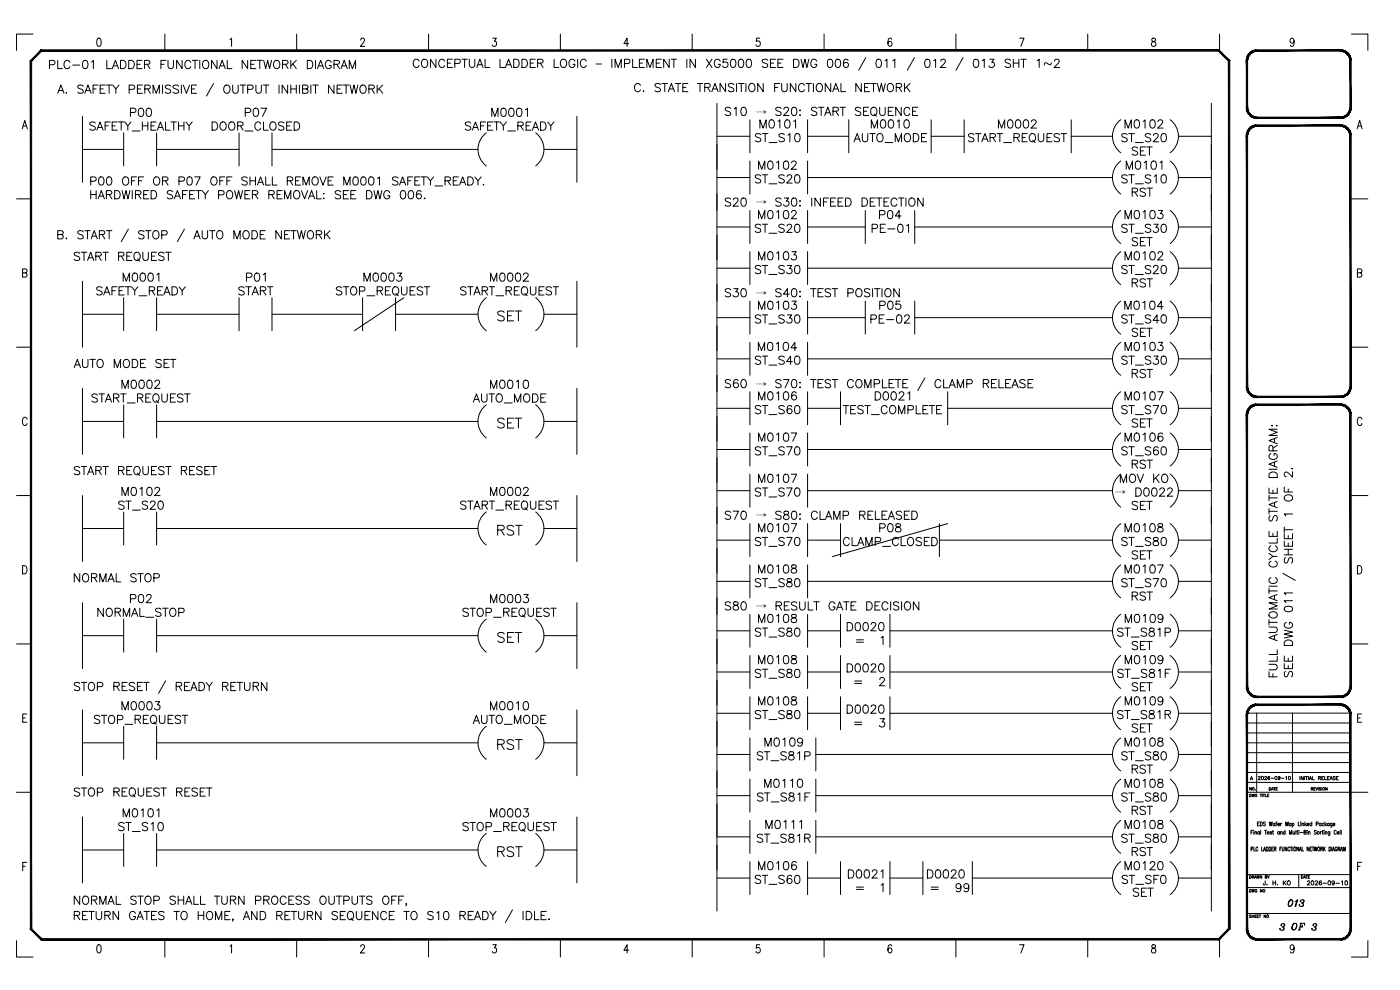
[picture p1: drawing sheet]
<svg xmlns="http://www.w3.org/2000/svg" width="420mm" height="297mm" viewBox="0 0 420 297" stroke-linecap="round" stroke-linejoin="round" font-family="sans-serif">
<defs><g id="words">
<g font-size="6.6">
<text x="148.2" y="129.8">SET</text>
<text x="148.2" y="161.9">RST</text>
<text x="148.2" y="194">SET</text>
</g>
<g font-size="6.2">
<text x="338.7" y="60.3">RST</text>
<text x="21.2" y="79.7">START REQUEST</text>
<text x="148.2" y="97.4">SET</text>
<text x="21.2" y="143.9">START REQUEST RESET</text>
<text x="148.2" y="226.1">RST</text>
<text x="148.2" y="258.2">RST</text>
</g>
<g font-size="5.7">
<text x="13.8" y="21.9">PLC-01 LADDER FUNCTIONAL NETWORK DIAGRAM</text>
<text x="338.7" y="47.6">SET</text>
<text x="338.7" y="75.1">SET</text>
<text x="338.7" y="87.5">RST</text>
<text x="338.7" y="102.3">SET</text>
<text x="21.2" y="111.5">AUTO MODE SET</text>
<text x="338.7" y="114.7">RST</text>
<text x="338.7" y="129.5">SET</text>
<text x="338.7" y="141.8">RST</text>
<text x="338.7" y="154.2">SET</text>
<text x="338.7" y="169">SET</text>
<text x="21.2" y="175.7">NORMAL STOP</text>
<text x="338.7" y="181.3">RST</text>
<text x="338.7" y="196.1">SET</text>
<text x="338.7" y="208.5">SET</text>
<text x="338.7" y="220.8">SET</text>
<text x="338.7" y="233.2">RST</text>
<text x="21.2" y="240.2">STOP REQUEST RESET</text>
<text x="338.7" y="245.5">RST</text>
<text x="338.7" y="257.9">RST</text>
<text x="339" y="270.2">SET</text>
</g>
<g font-size="4.9">
<text x="385.2" y="273">013</text>
<text x="386.3" y="280.1">OF</text>
</g>
<text font-size="3.5" x="178.8" y="20.2">–</text>
<g font-size="3.4">
<text x="226.8" y="34.7">→</text>
<text x="226.8" y="61.9">→</text>
<text x="226.8" y="89.1">→</text>
<text x="226.8" y="116.3">→</text>
<text x="334.6" y="148.9">→</text>
<text x="226.8" y="155.8">→</text>
<text x="226.8" y="183">→</text>
</g>
</g></defs>
<!-- layer: Title blocks -->
<g fill="none" stroke="#000" stroke-width=".3">
<path d="M9.9 10.2h-4.9v4.9M29.3 11.6l.5-.2a1.61 1.61 0 0 1 0 2.5h-.2a1.79 1.79 0 0 1-.3-2.3zM49.5 10.2v4.9M69 11.9l.5-.5v2.5M89 10.2v4.9M108.3 12l.3-.6h.4l.4 .5-.3 .8-.9 1.2h1.3M128.6 10.2v4.9M147.9 11.4h1.1l-.6 1a.73 .73 0 0 1 .6 1.1 .73 .73 0 0 1-1.3 0M168.2 10.2v4.9M188.7 13.1h-1.5l1-1.7v2.5M207.7 10.2v4.9M228 11.4h-.9l-.1 1.1a.76 .76 0 0 1 1 .1 .76 .76 0 0 1 0 1 .76 .76 0 0 1-1 .1l-.1-.2"/>
<path d="M247.3 10.2v4.9M267.6 11.8l-.6-.4a1.47 1.47 0 0 0 .1 2.5 .73 .73 0 0 0 .6-.9 .73 .73 0 0 0-.9-.5l-.3 .6M286.9 10.2v4.9M306 11.4h1.3l-.9 2.5M326.4 10.2v4.9M345.8 11.6v.7a.91 .91 0 0 1 1 .5 .91 .91 0 0 1-.4 1.1 .79 .79 0 0 1-.9-.8 .79 .79 0 0 1 1-.7l.2-.1a.53 .53 0 0 0-.3-.9zM366 10.2v4.9M388.4 12.3l-.3 .6a.69 .69 0 0 1-.9-.7 .69 .69 0 0 1 .9-.6l.3 .7a1.17 1.17 0 0 1-.8 1.6l-.3-.3M405.6 10.2h4.9v4.9M6.7 38.6l.7-2.4 .8 2.4M7 37.8h.9M407.3 38.6l.8-2.4 .7 2.4"/>
<path d="M407.6 37.8h.9M5 59.7h4.3M405.6 59.7h4.9M6.8 81.9l1.1-.2 .1-.8-.4-.2h-.8v2.5h.8l.4-.3 .1-.6-.5-.4M407.4 81.9l1.1-.2 .2-.3-.2-.6-1.1-.1v2.5h.8l.4-.3 .1-.6-.5-.4M5 104.2h4.3M405.6 104.2h4.9M8.1 125.8a.72 .72 0 0 0-.9-.6 .72 .72 0 0 0-.5 .9v.6a.72 .72 0 0 0 .5 1 .72 .72 0 0 0 .9-.6M408.8 125.8a.73 .73 0 0 0-.9-.6 .73 .73 0 0 0-.6 .9v.6a.73 .73 0 0 0 .6 1 .73 .73 0 0 0 .9-.6M5 148.7h4.3M405.6 148.7h4.9M6.8 169.7a1.32 1.32 0 0 1 1.3 .8 1.32 1.32 0 0 1-.4 1.6l-.9 .1z"/>
<path d="M407.4 169.7a1.32 1.32 0 0 1 1.3 .8 1.32 1.32 0 0 1-.4 1.6l-.9 .1zM5 193.2h4.3M405.6 193.2h4.9M6.8 215.4h.8M8.1 214.2h-1.3v2.5h1.3M407.4 215.4h.8M408.7 214.2h-1.3v2.5h1.3M5 237.7h4.3M405.6 237.7h4.9M6.8 259.9h.8M8.1 258.7h-1.3v2.5M407.4 259.9h.8"/>
<path d="M408.7 258.7h-1.3v2.5M5 282.2v5h4.9M29.3 283.6l.5-.1a1.61 1.61 0 0 1 0 2.4h-.2a1.79 1.79 0 0 1-.3-2.3zM49.5 281.8v5.4M69 283.9l.5-.4v2.4M89 281.8v5.4M108.3 284l.3-.5h.4l.4 .4-.3 .8-.9 1.2h1.3M128.6 281.8v5.4M147.9 283.5h1.1l-.6 .9a.73 .73 0 0 1 .6 1.1 .73 .73 0 0 1-1.3 0M168.2 281.8v5.4M188.7 285.1h-1.5l1-1.6v2.4M207.7 281.8v5.4"/>
<path d="M228 283.5h-.9l-.1 1a.76 .76 0 0 1 1 .1 .76 .76 0 0 1 0 1 .76 .76 0 0 1-1 .1l-.1-.2M247.3 281.8v5.4M267.6 283.8l-.6-.3a1.47 1.47 0 0 0 .1 2.4 .71 .71 0 0 0 .6-1 .71 .71 0 0 0-1.1-.2l-.1 .4M286.9 281.8v5.4M306 283.5h1.3l-.9 2.4M326.4 281.8v5.4M345.8 283.6v.7a.91 .91 0 0 1 1 .5 .91 .91 0 0 1-.4 1.1 .78 .78 0 0 1-.9-.8 .78 .78 0 0 1 1-.7l.2-.1a.53 .53 0 0 0-.3-.8zM366 281.6v5.6M388.4 284.3l-.1 .3a.55 .55 0 0 1-.5 .4 .55 .55 0 0 1-.5-.4v-.8a.55 .55 0 0 1 .5-.3 .55 .55 0 0 1 .5 .3l.1 .5a1.17 1.17 0 0 1-.8 1.6l-.3-.3M410.5 282.2v5h-4.9"/>
</g>
<!-- layer: TITLE -->
<g fill="none" stroke="#000" stroke-width=".3">
<path d="M368.9 18.3v17.3M374.2 219.9h31.1M374.3 216.9h31M374.3 214h31M377.2 214v23.7M387.9 214v23.7M374.2 237.7h31.1M374.2 234.8h31.1M374.2 231.8h31.1M374.2 228.8h31.1M374.2 225.8h31.1M374.2 222.9h31.1"/>
<path d="M375 238.3l.5 .1-.1 .6h-.4zM375.6 236.3v.8l-.5-.8v.8M375.7 238.3l.2 .7 .2-.7 .2 .7 .2-.7M376.7 237h.1M377.2 238.5a.32 .32 0 0 0-.5-.1 .32 .32 0 0 0 0 .5 .32 .32 0 0 0 .5-.1h-.2M378.1 238.3h.6M378.4 238.3v.7M378.8 238.3v.7M379 238.3h.5M379.3 238.3v.7M379.7 238.3v.7h.5M380.4 238.6h.2"/>
<path d="M380.8 238.3h-.4v.7h.4M380.9 236.3l.4 .1a.43 .43 0 0 1 .1 .5 .43 .43 0 0 1-.5 .2zM381.6 237.1l.3-.8 .3 .8M381.7 236.8h.3M382.2 236.3h.5M382.5 236.3v.8M382.9 236.7h.3M383.4 236.3h-.5v.8h.5M393.5 236.7l.5-.1v-.2l-.5-.1v.8M393.8 236.7l.2 .4M394.3 236.7h.3M394.8 236.3h-.5v.8h.5"/>
<path d="M394.9 236.3l.3 .8 .3-.8M395.7 236.3v.8M396.4 236.4h-.5l.5 .6h-.5M396.7 236.3v.8M398.3 236.3v.8l-.5-.8v.8M368.9 254.7v24M375.4 249.7h.4M375.5 254.8l.4-.1v-.5l-.4-.1v1.2M376 249.1h-.6v1.2M376.2 249.2h.1M376.3 249.6v.7M376.3 254.1v1.2h.5"/>
<path d="M376.6 249.7l.5-.1v.7M376.6 249.5v.8M377.4 247.2h.3M377.5 254.4a.32 .32 0 0 0-.4-.2 .32 .32 0 0 0-.2 .4v.3a.31 .31 0 0 0 .2 .4 .31 .31 0 0 0 .4-.2M378 246.6h-.6v1.2h.6M378 249.7a.33 .33 0 0 0-.5 0 .33 .33 0 0 0 0 .4 .33 .33 0 0 0 .5 0M378 249.5v.8M378.2 246.6a.6 .6 0 0 1 .7 .6 .6 .6 0 0 1-.7 .6zM378.3 249.1v1.2M378.6 254.1v1.2h.5M379.2 255.3l.3-1.2 .3 1.2M379.3 254.9h.4"/>
<path d="M379.5 249.1h.7M379.8 246.8l-.3-.2-.4 .2 .7 .7-.3 .3-.4-.2M379.8 249.1v1.2M380 254.1a.59 .59 0 0 1 .6 .6 .59 .59 0 0 1-.6 .6zM380.3 249.8h.6l-.1-.2a.33 .33 0 0 0-.4 .1 .33 .33 0 0 0 0 .4 .33 .33 0 0 0 .5 0M380.8 254.1a.59 .59 0 0 1 .6 .6 .59 .59 0 0 1-.6 .6zM380.9 246.6l.3 1.2 .2-1.2 .2 1.2 .3-1.2M381.6 249.7l-.4-.1 .4 .5-.1 .2-.3-.2M381.7 254.7h.3M381.9 249.5h.3M382 249.1v1l.2 .2M382.2 254.1h-.5v1.2h.5"/>
<path d="M382.4 254.7l.5-.1v-.4l-.5-.1v1.2M382.6 247.2l-.1-.1a.34 .34 0 0 0-.4 .3 .34 .34 0 0 0 .5 .2M382.6 247v.8M382.7 254.7l.3 .6M382.9 247h.3M383.3 246.6l-.3 .2v1M383.5 247.3h.5l-.1-.2a.33 .33 0 0 0-.4 .3 .33 .33 0 0 0 .5 .2M383.9 249.7a.33 .33 0 0 0-.4 0 .33 .33 0 0 0 0 .4 .33 .33 0 0 0 .4 0M383.9 249.5v.8M384.1 254.7h.3M384.3 249.7l.5-.1v.7M384.3 249.5v.8"/>
<path d="M384.3 247v.8M384.6 254.1h-.5v1.2M384.7 247l-.4 .3M384.8 254.1v.9l.2 .3 .3-.1v-1.1M385.7 249.7l-.1-.1a.33 .33 0 0 0-.5 .3 .33 .33 0 0 0 .6 .2M385.7 249.1v1.2M385.9 247.8v-1.2l.3 1.2 .4-1.2v1.2M386.2 254.1v1.2l-.5-1.2v1.2M387 250.3v-1.2l.3 1.2 .4-1.2v1.2M387.1 254.4a.32 .32 0 0 0-.4-.2 .32 .32 0 0 0-.2 .4v.3a.31 .31 0 0 0 .2 .4 .31 .31 0 0 0 .4-.2M387.3 254.1h.5M387.5 247.2l-.1-.1a.34 .34 0 0 0-.5 .3 .34 .34 0 0 0 .6 .2"/>
<path d="M387.5 247v.8M387.5 254.1v1.2M387.8 247.2l.1-.1a.33 .33 0 0 1 .5 .3 .33 .33 0 0 1-.6 .2M387.8 247v1.2M388 254.1v1.2M388.1 249.5v.7l.5-.1M388.4 254.2l.1-.1a.58 .58 0 0 1 .4 .6 .58 .58 0 0 1-.5 .6zM388.6 249.5v.8M388.9 249.1v1.2M389.2 249.5h.3M389.3 249.1v1l.3 .2M389.6 246.6v1.2h.6"/>
<path d="M389.7 254.1v1.2l-.5-1.2v1.2M389.8 249.2h.1M389.8 249.6v.7M389.9 255.3l.4-1.2 .3 1.2M390.1 254.9h.3M390.2 249.8h.8M390.3 246.7h.1M390.4 247.1v.7M390.7 247.2l.5-.1 .1 .7M390.7 247v.8M390.8 254.1v1.2h.5M391.4 249.7l.5-.1v-.4l-.5-.1v1.2l.6-.1-.2-.5"/>
<path d="M391.6 246.6v1.2M391.8 247.3l.3 .5M392.1 247l-.5 .6M392.3 249.2h.1M392.3 249.6v.7M392.3 247.3h.6l-.1-.2a.34 .34 0 0 0-.5 .3 .34 .34 0 0 0 .6 .2M392.7 249.7l.4-.1 .1 .7M392.7 249.5v.8M392.8 254.1v1.2l-.5-1.2v1.2M393.2 254.7h.3M393.7 254.1h-.5v1.2h.5M393.7 247.2l-.1-.1a.33 .33 0 0 0-.5 .3 .33 .33 0 0 0 .6 .2"/>
<path d="M393.7 246.6v1.2M393.8 254.1h.5M394.1 254.1v1.2M394.4 254.1l.3 1.2 .2-1.2 .1 1.2 .3-1.2M395 247.2h.5l.1-.5-.6-.1v1.2M395.1 249.3l-.6-.1v.3l.5 .3 .1 .3-.2 .2-.5-.2M395.6 254.2l.1-.1a.58 .58 0 0 1 .4 .6 .58 .58 0 0 1-.5 .6zM396.2 249.5v.8M396.4 254.7l.5-.1-.1-.4-.4-.1v1.2M396.5 247.2l-.1-.1a.34 .34 0 0 0-.5 .3 .34 .34 0 0 0 .6 .2M396.5 247v.8M396.6 249.5l-.4 .3"/>
<path d="M396.6 254.7l.3 .6M396.8 249.5h.3M396.9 249.1v1l.2 .2M397.2 254.1v1.2M397.3 247.2l-.1-.1a.33 .33 0 0 0-.4 .3 .33 .33 0 0 0 .5 .2M397.3 249.2h.1M397.4 249.6v.7M397.4 254.6l.3 .7M397.6 246.6v1.2M397.7 254.1l-.5 .8M397.7 249.7l.5-.1v.7M397.7 249.5v.8"/>
<path d="M397.8 247.3l.3 .5M398.1 247l-.5 .6M398.9 254.1a.59 .59 0 0 1 .5 .6 .59 .59 0 0 1-.5 .6zM398.9 247.2l-.1-.1a.34 .34 0 0 0-.5 .3 .34 .34 0 0 0 .6 .2M398.9 247v.8M399.1 249.5v.9l-.2 .3-.2-.1M399.1 249.7a.33 .33 0 0 0-.5 0 .33 .33 0 0 0 0 .4 .33 .33 0 0 0 .5 0M399.7 254.1v1.2M399.8 247l-.1 1.1h-.4M399.8 247.2l-.1-.1a.34 .34 0 0 0-.5 .3 .34 .34 0 0 0 .6 .2M399.9 255.3l.3-1.2 .3 1.2M400 254.9h.4"/>
<path d="M400.1 247.3h.5l-.1-.2a.33 .33 0 0 0-.4 .3 .33 .33 0 0 0 .5 .2M401 249.4a.35 .35 0 0 0-.4-.3 .35 .35 0 0 0-.2 .5l.2 .7 .4-.3M401.3 254.4a.32 .32 0 0 0-.4-.2 .32 .32 0 0 0-.2 .4v.3a.32 .32 0 0 0 .3 .4 .32 .32 0 0 0 .3-.4h-.2M401.3 249.8h.6l-.1-.2a.33 .33 0 0 0-.4 .1 .33 .33 0 0 0 0 .4 .33 .33 0 0 0 .5 0M401.5 254.7l.5-.1v-.4l-.5-.1v1.2M401.8 254.7l.3 .6M402.2 249.1v1.2M402.3 255.3l.3-1.2 .3 1.2M402.4 254.9h.4M402.5 249.1v1.2M403.1 255.3v-1.2l.3 1.2 .3-1.2v1.2M374.2 274.1h31.1"/>
<path d="M374.2 266.3h31.1M374.2 262.4h31.1M375 262.7a.43 .43 0 0 1 .5 .2 .43 .43 0 0 1 0 .5l-.5 .1zM375 266.9a.43 .43 0 0 1 .5 .2 .43 .43 0 0 1 0 .5l-.5 .1zM375.5 274.6h-.5l.5 .4-.1 .3-.4-.1M375.7 266.9l.2 .8 .2-.8 .2 .8 .2-.8M375.8 274.5v.8M375.8 274.9h.5M375.8 263.1l.5-.2-.5-.2v.8M376.1 263.1l.2 .4M376.3 274.5v.8M376.5 263.5l.3-.8 .3 .8"/>
<path d="M376.6 274.9h.3M376.6 263.3h.3M377.1 274.5h-.5v.8h.5M377.2 262.7l.2 .8 .1-.8 .2 .8 .2-.8M377.2 267.1a.29 .29 0 0 0-.3-.2 .29 .29 0 0 0-.3 .3v.2a.29 .29 0 0 0 .3 .3 .29 .29 0 0 0 .3-.3h-.2M377.3 274.9h.3M377.8 274.5h-.5v.8h.5M377.9 274.5h.5M378.1 274.5v.8M378.7 262.7v.8l-.6-.8v.8M378.8 266.9v.8l-.5-.8v.8M379.7 263.1l.5-.2-.5-.2v.8h.5l-.1-.4"/>
<path d="M379.7 264.3v1.1l-.3 .1-.3-.4M379.9 274.5v.8l-.5-.8v.8M380.2 265.4h.1M380.4 262.7l.3 .8M381 262.7l-.3 .4M382 264.3v1.2M382 264.9h.8M382.8 264.3v1.2M383.4 265.4h.1M384.5 277.5l-.1 .1a.53 .53 0 0 1 .6-.5 .53 .53 0 0 1 .5 .7l-.6 .3M384.7 278.1a.53 .53 0 0 1 .7 .4 .53 .53 0 0 1-.5 .6l-.7-.1v-.5v.2M385.1 264.3v1.2"/>
<path d="M385.4 264.8l.6 .7M386 264.3l-.9 .8M389.8 262.4v3.9M390.6 262.7l.4 .2-.1 .6h-.3zM391.2 263.5l.3-.8 .3 .8M391.3 263.3h.4M391.9 262.7h.5M392.2 262.7v.8M392.4 264.6l.4-.3 .3 .3-.8 .9h.8M392.6 263.1h.3M393.1 262.7h-.5v.8h.5M393.6 264.3a.57 .57 0 0 1 .7 .6 .57 .57 0 0 1-.7 .6l-.1-.5z"/>
<path d="M394.1 277.5l-.1 .1a.53 .53 0 0 1 .6-.5 .53 .53 0 0 1 .5 .7l-.6 .3 .4 .4-.4 .6M394.3 278.1a.53 .53 0 0 1 .7 .4 .53 .53 0 0 1-.5 .6l-.7-.1-.1-.5v.2M394.7 264.6l.5-.3 .2 .3-.7 .9h.8M394.8 277.1l.3 .3-.3 .6M396.6 264.5l-.1-.2a.55 .55 0 0 0-.7 .6 .55 .55 0 0 0 .8 .5 .39 .39 0 0 0-.2-.6 .39 .39 0 0 0-.5 .3M397.1 265h1M398.7 264.3a.57 .57 0 0 1 .7 .6 .57 .57 0 0 1-.7 .6l-.2-.5zM400.5 264.7a.38 .38 0 0 1-.5 .3 .38 .38 0 0 1-.2-.6 .38 .38 0 0 1 .6 .1l-.1 1-.5-.1M400.9 265h1.1M402.6 264.5l.3-.2v1.2M403.8 264.3a.57 .57 0 0 1 .6 .6 .57 .57 0 0 1-.6 .6l-.2-.5z"/>
<circle cx="376.1" cy="236.6" r=".35"/>
<circle cx="397.2" cy="236.6" r=".35"/>
<circle cx="395.6" cy="249.9" r=".37"/>
<circle cx="379.3" cy="267.2" r=".35"/>
<circle cx="380.4" cy="274.9" r=".36"/>
<circle cx="386.8" cy="264.8" r=".57"/>
</g>
<g fill="#000" stroke="#000" stroke-width=".3">
<path d="M374 18.3l.4 13.9v-13.9zM374 18.3l.4 13.9h-.4z"/>
<path d="M376.8 15h.5v.3zM376.8 15l.1 .4 .4-.1zM376.3 15.1l.5-.1 .1 .4zM376.3 15.1l.1 .4 .5-.1zM375.8 15.3l.5-.2 .1 .4zM375.8 15.3l.2 .4 .4-.2zM375.4 15.6l.4-.3 .2 .4zM375.4 15.6l.2 .3 .4-.2zM375 15.9l.4-.3 .2 .3zM375 15.9l.3 .3 .3-.3zM375 15.9l.3 .3-.6 .1zM374.7 16.3l.3 .2 .3-.3zM374.7 16.3l.3 .2-.6 .3zM374.4 16.8l.3 .1 .3-.4zM374.4 16.8l.3 .1-.5 .3zM374.2 17.2l.4 .1 .1-.4zM374.2 17.2l.4 .1-.5 .5zM374.1 17.8h.4l.1-.5zM374.1 17.8h.4l-.5 .5zM374.5 17.8l-.5 .5h.4z"/>
<path d="M377.3 15.3h24.9v-.3zM377.3 15h24.9l-24.9 .3z"/>
<path d="M405.1 18.3l.4 13.9v-13.9zM405.1 18.3l.4 13.9h-.4z"/>
<path d="M405.5 17.8v.5h-.4zM405.1 17.8v.5l.4-.5zM405.3 17.2l.2 .6h-.4zM405 17.3l.1 .5 .2-.6zM405.1 16.8l.2 .4-.3 .1zM404.8 16.9l.2 .4 .1-.5zM404.9 16.3l.2 .5-.3 .1zM404.5 16.5l.3 .4 .1-.6zM404.5 15.9l.4 .4-.4 .2zM404.5 15.9l-.3 .3 .3 .3zM404.1 15.6l.4 .3-.3 .3zM404.1 15.6l-.2 .3 .3 .3zM403.7 15.3l.4 .3-.2 .3zM403.7 15.3l-.2 .4 .4 .2zM403.2 15.1l.5 .2-.2 .4zM403.2 15.1l-.1 .4 .4 .2zM402.7 15l.5 .1-.1 .4zM402.7 15l-.1 .4 .5 .1zM402.2 15h.5l-.1 .4zM402.2 15v.3l.4 .1z"/>
<path d="M374 32.2h.4l-.3 .6zM374.4 32.2l-.3 .6 .4-.1zM374.1 32.8l.4-.1-.3 .6zM374.5 32.7l-.3 .6 .4-.2zM374.2 33.3l.4-.2-.2 .6zM374.6 33.1l-.2 .6 .3-.1zM374.4 33.7l.3-.1v.6zM374.7 33.6v.6l.3-.3zM374.7 34.2l.3-.3v.7zM375 33.9v.7l.3-.3zM375.3 34.3l.1 .6-.4-.3zM375.3 34.3l.1 .6 .2-.3zM375.6 34.6l.2 .6-.4-.3zM375.6 34.6l.2 .6 .2-.4zM376 34.8l.3 .6-.5-.2zM376 34.8l.3 .6 .1-.4zM376.4 35l.4 .5-.5-.1zM376.4 35l.4 .5 .1-.4zM376.9 35.1l.4 .4h-.5zM376.9 35.1l.4 .4v-.3z"/>
<path d="M376.8 37.5h.5v.4zM376.8 37.5l.1 .4h.4zM376.3 37.6l.5-.1 .1 .4zM376.3 37.6l.1 .4 .5-.1zM375.8 37.8l.5-.2 .1 .4zM375.8 37.8l.2 .4 .4-.2zM375.4 38.1l.4-.3 .2 .4zM375.4 38.1l.2 .3 .4-.2zM375 38.5l.4-.4 .2 .3zM375 38.5l.3 .2 .3-.3zM375 38.5l.3 .2-.6 .1zM374.7 38.8l.3 .3 .3-.4zM374.7 38.8l.3 .3-.6 .2zM374.4 39.3l.3 .2 .3-.4zM374.4 39.3l.3 .2-.5 .3zM374.2 39.8l.4 .1 .1-.4zM374.2 39.8l.4 .1-.5 .4zM374.1 40.3h.4l.1-.4zM374.1 40.3h.4l-.5 .5zM374.5 40.3l-.5 .5h.4z"/>
<path d="M377.3 35.5h24.9v-.3zM377.3 35.2h24.9l-24.9 .3z"/>
<path d="M377.3 37.9h24.9v-.4zM377.3 37.5h24.9l-24.9 .4z"/>
<path d="M402.2 35.2l.5 .3h-.5zM402.2 35.2l.5 .3-.1-.4zM402.6 35.1l.6 .3-.5 .1zM402.6 35.1l.6 .3-.1-.4zM403.1 35l.6 .2-.5 .2zM403.1 35l.6 .2-.2-.4zM403.5 34.8l.6 .1-.4 .3zM403.5 34.8l.6 .1-.2-.3zM403.9 34.6h.6l-.4 .3zM403.9 34.6h.6l-.3-.3zM404.2 34.3l.7-.1-.4 .4zM404.5 33.9l-.3 .4 .7-.1zM404.5 33.9l.6-.2-.2 .5zM404.8 33.6l-.3 .3 .6-.2zM404.8 33.6l.5-.3-.2 .4zM405 33.1l-.2 .5 .5-.3zM405 33.1l.5-.3-.2 .5zM405.1 32.7l-.1 .4 .5-.3zM405.5 32.2v.6l-.4-.1zM405.1 32.2v.5l.4-.5z"/>
<path d="M374 40.8l.4 75.2v-75.2zM374 40.8l.4 75.2h-.4z"/>
<path d="M405.1 40.8l.4 75.2v-75.2zM405.1 40.8l.4 75.2h-.4z"/>
<path d="M405.5 40.3v.5h-.4zM405.1 40.3v.5l.4-.5zM405.3 39.8l.2 .5h-.4zM405 39.9l.1 .4 .2-.5zM405.1 39.3l.2 .5-.3 .1zM404.8 39.5l.2 .4 .1-.6zM404.9 38.8l.2 .5-.3 .2zM404.5 39.1l.3 .4 .1-.7zM404.5 38.5l.4 .3-.4 .3zM404.2 38.7l.3 .4v-.6zM404.1 38.1l.4 .4-.3 .2zM404.1 38.1l-.2 .3 .3 .3zM403.7 37.8l.4 .3-.2 .3zM403.7 37.8l-.2 .4 .4 .2zM403.2 37.6l.5 .2-.2 .4zM403.2 37.6l-.1 .4 .4 .2zM402.7 37.5l.5 .1-.1 .4zM402.7 37.5l-.1 .4 .5 .1zM402.2 37.5h.5l-.1 .4zM402.2 37.5v.4h.4z"/>
<path d="M374 116h.4l-.3 .5zM374.4 116l-.3 .5 .4-.1zM374.1 116.5l.4-.1-.3 .6zM374.5 116.4l-.3 .6 .4-.1zM374.2 117l.4-.1-.2 .6zM374.6 116.9l-.2 .6 .3-.2zM374.4 117.5l.3-.2v.6zM374.7 117.3v.6l.3-.2zM374.7 117.9l.3-.2v.6zM375 117.7v.6l.3-.3zM375 118.3l.3-.3 .1 .6zM375.3 118l.1 .6 .2-.3zM375.6 118.3l.2 .6-.4-.3zM375.6 118.3l.2 .6 .2-.3zM376 118.6l.3 .5-.5-.2zM376 118.6l.3 .5 .1-.4zM376.4 118.7l.4 .5-.5-.1zM376.4 118.7l.4 .5 .1-.4zM376.9 118.8l.4 .5-.5-.1zM376.9 118.8l.4 .5v-.4z"/>
<path d="M377.3 118.9v.4l24.9-.4zM377.3 119.3l24.9-.4v.4z"/>
<path d="M402.2 118.9l.5 .3-.5 .1zM402.2 118.9l.5 .3-.1-.4zM402.6 118.8l.6 .3-.5 .1zM402.6 118.8l.6 .3-.1-.4zM403.1 118.7l.6 .2-.5 .2zM403.1 118.7l.6 .2-.2-.3zM403.5 118.6h.6l-.4 .3zM403.5 118.6h.6l-.2-.3zM403.9 118.3h.6l-.4 .3zM403.9 118.3h.6l-.3-.3zM404.2 118l.7-.1-.4 .4zM404.5 117.7l-.3 .3 .7-.1zM404.5 117.7l.6-.2-.2 .4zM404.8 117.3l-.3 .4 .6-.2zM404.8 117.3l.5-.3-.2 .5zM405 116.9l-.2 .4 .5-.3zM405 116.9l.5-.4-.2 .5zM405.1 116.4l-.1 .5 .5-.4zM405.5 116v.5l-.4-.1zM405.1 116v.4l.4-.4z"/>
<path d="M374 124.5l.4 81.5v-81.5zM374 124.5l.4 81.5h-.4z"/>
<path d="M377.3 121.2v.4l24.9-.4zM377.3 121.6l24.9-.4v.4z"/>
<path d="M376.8 121.3l.5-.1v.4zM376.8 121.3l.1 .3h.4zM376.3 121.4l.5-.1 .1 .3zM376.3 121.4l.1 .3 .5-.1zM375.8 121.6l.5-.2 .1 .3zM375.8 121.6l.2 .3 .4-.2zM375.4 121.8l.4-.2 .2 .3zM375.4 121.8l.2 .4 .4-.3zM375 122.2l.4-.4 .2 .4zM375 122.2l.3 .3 .3-.3zM375 122.2l.3 .3-.6 .1zM374.7 122.6l.3 .2 .3-.3zM374.7 122.6l.3 .2-.6 .2zM374.4 123l.3 .2 .3-.4zM374.4 123l.3 .2-.5 .3zM374.2 123.5l.4 .1 .1-.4zM374.2 123.5l.4 .1-.5 .4zM374.1 124l.4 .1 .1-.5zM374.1 124l.4 .1-.5 .4zM374.5 124.1l-.5 .4h.4z"/>
<path d="M405.5 124v.5h-.4zM405.1 124.1v.4l.4-.5zM405.3 123.5l.2 .5-.4 .1zM405 123.6l.1 .5 .2-.6zM405.1 123l.2 .5-.3 .1zM404.8 123.2l.2 .4 .1-.6zM404.9 122.6l.2 .4-.3 .2zM404.5 122.8l.3 .4 .1-.6zM404.5 122.2l.4 .4-.4 .2zM404.5 122.2l-.3 .3 .3 .3zM404.1 121.8l.4 .4-.3 .3zM404.1 121.8l-.2 .4 .3 .3zM403.7 121.6l.4 .2-.2 .4zM403.7 121.6l-.2 .3 .4 .3zM403.2 121.4l.5 .2-.2 .3zM403.2 121.4l-.1 .3 .4 .2zM402.7 121.3l.5 .1-.1 .3zM402.7 121.3l-.1 .3 .5 .1zM402.2 121.2l.5 .1-.1 .3zM402.2 121.2v.4h.4z"/>
<path d="M405.1 124.5l.4 81.5v-81.5zM405.1 124.5l.4 81.5h-.4z"/>
<path d="M374 206h.4l-.3 .5zM374.4 206l-.3 .5 .4-.1zM374.1 206.5l.4-.1-.3 .6zM374.5 206.4l-.3 .6 .4-.1zM374.2 207l.4-.1-.2 .6zM374.6 206.9l-.2 .6 .3-.2zM374.4 207.5l.3-.2v.6zM374.7 207.3v.6l.3-.2zM374.7 207.9l.3-.2v.6zM375 207.7v.6l.3-.3zM375.3 208l.1 .7-.4-.4zM375.3 208l.1 .7 .2-.4zM375.6 208.3l.2 .6-.4-.2zM375.6 208.3l.2 .6 .2-.3zM376 208.6l.3 .5-.5-.2zM376 208.6l.3 .5 .1-.3zM376.4 208.8l.4 .4-.5-.1zM376.4 208.8l.4 .4 .1-.3zM376.9 208.9l.4 .4-.5-.1zM376.9 208.9l.4 .4v-.4z"/>
<path d="M374 214.5l.4 64.2v-64.2zM374 214.5l.4 64.2h-.4z"/>
<path d="M377.3 208.9v.4l24.9-.4zM377.3 209.3l24.9-.4v.4z"/>
<path d="M377.3 211.2v.4l24.9-.4zM377.3 211.6l24.9-.4v.4z"/>
<path d="M376.8 211.3l.5-.1v.4zM376.8 211.3l.1 .4 .4-.1zM376.3 211.4l.5-.1 .1 .4zM376.3 211.4l.1 .4 .5-.1zM375.8 211.6l.5-.2 .1 .4zM375.8 211.6l.2 .3 .4-.1zM375.4 211.9l.4-.3 .2 .3zM375.4 211.9l.2 .3 .4-.3zM375 212.2l.4-.3 .2 .3zM375 212.2l.3 .3 .3-.3zM375 212.2l.3 .3-.6 .1zM374.7 212.6l.3 .2 .3-.3zM374.7 212.6l.3 .2-.6 .2zM374.4 213l.3 .2 .3-.4zM374.4 213l.3 .2-.5 .3zM374.2 213.5l.4 .1 .1-.4zM374.2 213.5l.4 .1-.5 .4zM374.1 214l.4 .1 .1-.5zM374.1 214l.4 .1-.5 .4zM374.5 214.1l-.5 .4h.4z"/>
<path d="M402.2 208.9l.5 .3-.5 .1zM402.2 208.9l.5 .3-.1-.3zM402.6 208.9l.6 .2-.5 .1zM402.6 208.9l.6 .2-.1-.3zM403.1 208.8l.6 .1-.5 .2zM403.1 208.8l.6 .1-.2-.3zM403.5 208.6l.6 .1-.4 .2zM403.5 208.6l.6 .1-.2-.4zM403.9 208.3h.6l-.4 .4zM403.9 208.3h.6l-.3-.3zM404.2 208l.7-.1-.4 .4zM404.5 207.7l-.3 .3 .7-.1zM404.5 207.7l.6-.2-.2 .4zM404.8 207.3l-.3 .4 .6-.2zM404.8 207.3l.5-.3-.2 .5zM405 206.9l-.2 .4 .5-.3zM405 206.9l.5-.4-.2 .5zM405.1 206.4l-.1 .5 .5-.4zM405.5 206v.5l-.4-.1zM405.1 206v.4l.4-.4z"/>
<path d="M405.5 214v.5h-.4zM405.1 214.1v.4l.4-.5zM405.3 213.5l.2 .5-.4 .1zM405 213.6l.1 .5 .2-.6zM405.1 213l.2 .5-.3 .1zM404.8 213.2l.2 .4 .1-.6zM404.9 212.6l.2 .4-.3 .2zM404.5 212.8l.3 .4 .1-.6zM404.5 212.2l.4 .4-.4 .2zM404.5 212.2l-.3 .3 .3 .3zM404.1 211.9l.4 .3-.3 .3zM404.1 211.9l-.2 .3 .3 .3zM403.7 211.6l.4 .3-.2 .3zM403.7 211.6l-.2 .3 .4 .3zM403.2 211.4l.5 .2-.2 .3zM403.2 211.4l-.1 .4 .4 .1zM402.7 211.3l.5 .1-.1 .4zM402.7 211.3l-.1 .4 .5 .1zM402.2 211.2l.5 .1-.1 .4zM402.2 211.2v.4l.4 .1z"/>
<path d="M405.1 214.5l.4 64.2v-64.2zM405.1 214.5l.4 64.2h-.4z"/>
<path d="M368.7 18.3v260.4l.4 .1zM368.7 18.3l.4-.1v260.6zM365.7 15.3l3 3 .4-.1zM365.9 15l3.2 3.2-3.4-2.9zM12.5 15.3h353.2l.2-.3zM12.3 15h353.6l-353.4 .3zM12.3 15l-2.8 3.3 3-3zM9.1 18.2l3.2-3.2-2.8 3.3zM9.1 18.2l.4 260.5v-260.4zM9.1 18.2l.4 260.5-.4 .1zM9.1 278.8l3.4 2.8-3-2.9zM9.1 278.8l3.4 2.8-.2 .4zM12.5 281.6l-.2 .4 353.4-.4zM12.3 282l353.4-.4 .2 .4zM365.7 281.6l.2 .4 2.8-3.3zM368.7 278.7l.4 .1-3.2 3.2z"/>
<path d="M374 278.7h.4l-.3 .5zM374.4 278.7l-.3 .5h.4zM374.1 279.2h.4l-.3 .6zM374.5 279.2l-.3 .6 .4-.2zM374.2 279.8l.4-.2-.2 .6zM374.6 279.6l-.2 .6 .3-.2zM374.4 280.2l.3-.2v.7zM374.7 280v.7l.3-.2zM374.7 280.7l.3-.2v.6zM375 280.5v.6l.3-.3zM375.3 280.8l.1 .6-.4-.3zM375.3 280.8l.1 .6 .2-.3zM375.6 281.1l.2 .6-.4-.3zM375.6 281.1l.2 .6 .2-.4zM376 281.3l.3 .6-.5-.2zM376 281.3l.3 .6 .1-.4zM376.4 281.5l.4 .5-.5-.1zM376.4 281.5l.4 .5 .1-.4zM376.9 281.6l.4 .4h-.5zM376.9 281.6l.4 .4v-.4z"/>
<path d="M377.3 281.6v.4l24.9-.4zM377.3 282l24.9-.4v.4z"/>
<path d="M402.2 281.6l.5 .4h-.5zM402.2 281.6l.5 .4-.1-.4zM402.6 281.6l.6 .3-.5 .1zM402.6 281.6l.6 .3-.1-.4zM403.1 281.5l.6 .2-.5 .2zM403.1 281.5l.6 .2-.2-.4zM403.5 281.3l.6 .1-.4 .3zM403.5 281.3l.6 .1-.2-.3zM403.9 281.1h.6l-.4 .3zM403.9 281.1h.6l-.3-.3zM404.2 280.8l.7-.1-.4 .4zM404.5 280.5l-.3 .3 .7-.1zM404.5 280.5l.6-.3-.2 .5zM404.8 280l-.3 .5 .6-.3zM404.8 280l.5-.2-.2 .4zM405 279.6l-.2 .4 .5-.2zM405 279.6l.5-.4-.2 .6zM405.1 279.2l-.1 .4 .5-.4zM405.5 278.7v.5h-.4zM405.1 278.7v.5l.4-.5z"/>
</g>
<!-- layer: TEXT_NOTE -->
<g fill="none" stroke="#000" stroke-width=".3">
<path d="M125.8 18.4a.9 .9 0 0 0-1-.6 .9 .9 0 0 0-.8 .9v.6a.9 .9 0 0 0 .7 1 .9 .9 0 0 0 1.1-.6M127 17.9a1.24 1.24 0 0 1 1.4 .8 1.24 1.24 0 0 1-.7 1.5 1.3 1.3 0 0 1-1.3-.9 1.3 1.3 0 0 1 .6-1.4zM130.8 17.8v2.4l-1.6-2.4v2.4M133.4 18.4a.91 .91 0 0 0-1-.6 .91 .91 0 0 0-.7 .9v.6a.92 .92 0 0 0 .7 1 .92 .92 0 0 0 1-.6M134.3 18.9h.9M135.8 17.8h-1.5v2.4h1.5M136.5 19.1l1.4-.2 .2-.3-.1-.6-.5-.2h-1v2.4M138.6 17.8h1.7M139.4 17.8v2.4M140.9 17.8v1.7a.83 .83 0 0 0 .8 .8 .83 .83 0 0 0 .8-.8v-1.7M143.5 19.4h1.1M145.6 17.8v2.4h1.4"/>
<path d="M150 17.8v2.4h1.5M152 19.4h1.2M154.2 17.8h.8a1.32 1.32 0 0 1 .9 1.2 1.32 1.32 0 0 1-.9 1.2h-.8zM156.6 17.8h.9a1.32 1.32 0 0 1 .8 1.2 1.32 1.32 0 0 1-.8 1.2h-.9zM159.1 18.9h.9M160.6 17.8h-1.5v2.4h1.5M161.3 18.9l1.5-.1 .2-.3-.1-.5-.5-.2h-1.1v2.4M162.2 18.9l.8 1.3M166.3 17.8v2.4h1.4M168.4 18.1a.92 .92 0 0 1 1.1-.3 .92 .92 0 0 1 .6 .9v.6a.94 .94 0 0 1-1 1 .94 .94 0 0 1-.9-1zM172.5 18.4a.91 .91 0 0 0-1-.6 .91 .91 0 0 0-.7 .9v.6a.89 .89 0 0 0 .8 1 .89 .89 0 0 0 .9-1h-.6M173.4 17.8v2.4"/>
<path d="M175.9 18.4a.9 .9 0 0 0-1-.6 .9 .9 0 0 0-.7 .9v.6a.9 .9 0 0 0 .7 1 .9 .9 0 0 0 1-.6M183.6 17.8v2.4M187.4 19.1h1.1a.65 .65 0 0 0 .6-.7 .65 .65 0 0 0-.6-.6h-1.1v2.4M189.9 17.8v2.4h1.4M191.9 18.9h.9M193.4 17.8h-1.5v2.4h1.5M196.9 18.9h1M198.5 17.8h-1.6v2.4h1.6M200.8 17.8v2.4l-1.6-2.4v2.4M201.4 17.8h1.7M202.2 17.8v2.4M206.1 17.8v2.4"/>
<path d="M208.7 17.8v2.4l-1.6-2.4v2.4M212 17.8l1.7 2.4M213.7 17.8l-1.7 2.4M216.1 18.4a.9 .9 0 0 0-1-.6 .9 .9 0 0 0-.7 .9v.6a.88 .88 0 0 0 .9 1 .88 .88 0 0 0 .8-1h-.6M218.3 17.8h-1.2l-.1 1a.87 .87 0 0 1 1.3 0 .87 .87 0 0 1-.2 1.3 .87 .87 0 0 1-1.3-.3M219.5 17.9a.83 .83 0 0 1 1.2 .3 1.16 1.16 0 0 1 .1 1.4 1.16 1.16 0 0 1-1.3 .5l-.3-.9zM221.9 17.9a.81 .81 0 0 1 1.2 .3 1.16 1.16 0 0 1 .1 1.4 1.16 1.16 0 0 1-1.3 .5 1.9 1.9 0 0 1 0-2.2zM224.3 17.9a.8 .8 0 0 1 1.1 .3 1.16 1.16 0 0 1 .1 1.4 1.16 1.16 0 0 1-1.2 .5 1.9 1.9 0 0 1 0-2.2zM230.4 18.1a.94 .94 0 0 0-1.7 .3l.3 .3 1.2 .5 .2 .7a1.08 1.08 0 0 1-1.7 0M231.2 18.9h1M232.7 17.8h-1.5v2.4h1.5M233.5 18.9h.9"/>
<path d="M235 17.8h-1.5v2.4h1.5M238.2 17.8h.8a1.32 1.32 0 0 1 .8 1.2 1.32 1.32 0 0 1-.8 1.2h-.8zM240.4 17.8l.6 2.4 .6-2.4 .6 2.4 .5-2.4M245.1 18.4a.91 .91 0 0 0-1-.6 .91 .91 0 0 0-.8 .9v.6a.89 .89 0 0 0 .9 1 .89 .89 0 0 0 .9-1h-.6M248.6 17.9a.83 .83 0 0 1 1.2 .3 1.16 1.16 0 0 1 .1 1.4 1.16 1.16 0 0 1-1.3 .5l-.3-.9zM251 17.9a.8 .8 0 0 1 1.2 .3 1.16 1.16 0 0 1 .1 1.4 1.16 1.16 0 0 1-1.3 .5 1.9 1.9 0 0 1 0-2.2zM254.5 18.1a.76 .76 0 0 0-1-.2 1.42 1.42 0 0 0 .4 2.3 .77 .77 0 0 0 .8-.7 .77 .77 0 0 0-.8-.8 .77 .77 0 0 0-.8 .7M259.8 17.3l-2.1 3.8M263.2 17.9a.83 .83 0 0 1 1.2 .3 1.16 1.16 0 0 1 .1 1.4 1.16 1.16 0 0 1-1.3 .5l-.3-.9zM265.6 18.2l.6-.4v2.4M268 18.2l.5-.4v2.4M274.4 17.3l-2.1 3.8"/>
<path d="M277.8 17.9a.83 .83 0 0 1 1.2 .3l.1 .6a1.06 1.06 0 0 1-.9 1.4 1.62 1.62 0 0 1-.4-2.3zM280.2 18.2l.6-.4v2.4M282.3 18.4l.5-.6 .7 .1 .2 .3-.3 .9-1.2 1.1h1.7M289 17.3l-2.1 3.8M292.4 17.9a.83 .83 0 0 1 1.2 .3l.1 .6a1.06 1.06 0 0 1-.9 1.4 1.58 1.58 0 0 1-.4-2.3zM294.8 18.2l.6-.4v2.4M297 17.8h1.3l-.7 .9a.82 .82 0 0 1 .6 1.3 .82 .82 0 0 1-1.4-.2M303.3 18.1a.94 .94 0 0 0-1.7 .3l.3 .3 1.2 .5 .2 .7a1.08 1.08 0 0 1-1.7 0M304.1 18.9h1.7M304.1 17.8v2.4M305.8 17.8v2.4M306.4 17.8h1.6"/>
<path d="M307.2 17.8v2.4M311.3 18.2l.6-.4v2.4M315.5 18.8a.48 .48 0 0 1-.2 .6 .48 .48 0 0 1-.6-.1l-.9-.5-.3 .1-.1 .6M316.5 18.4l.4-.6 .8 .1 .2 .3-.4 .9-1.2 1.1h1.7M143.1 20.2l.9-2.4 1 2.4M151.7 20.2l.9-2.4 1 2.4M184.6 20.2v-2.4l.9 2.4 1-2.4v2.4M194.1 20.2v-2.4l1 2.4 .9-2.4v2.4M22.3 274.7l1.4-.2 .2-.6-.6-.4h-1v2.4M23.1 274.7l.8 1.2M23.9 268.9v2.4l-1.6-2.4v2.4M24.8 274.7h.9"/>
<path d="M25.2 269a1.2 1.2 0 0 1 1.5 1 1.2 1.2 0 0 1-1.3 1.3 1.46 1.46 0 0 1-.2-2.3zM26.3 273.5h-1.5v2.4h1.5M26.6 273.5h1.7M27.5 270.1l1.4-.2 .2-.6-.6-.4h-1v2.4M27.5 273.5v2.4M28.3 270.1l.8 1.2M28.9 273.5v1.7a.83 .83 0 0 0 .8 .7 .83 .83 0 0 0 .8-.7v-1.7M29.9 271.3v-2.4l1 2.4 .9-2.4v2.4M31.5 274.7l1.4-.2 .2-.6-.6-.4h-1v2.4M32.3 274.7l.8 1.2M32.4 271.3l.9-2.4 1 2.4M32.8 270.5h1.1"/>
<path d="M34.9 268.9v2.4h1.4M35.6 273.5v2.4l-1.7-2.4v2.4M40.6 274.1a.91 .91 0 0 0-1-.6 .91 .91 0 0 0-.7 .9v.6a.89 .89 0 0 0 .9 1 .89 .89 0 0 0 .8-1h-.5M40.9 269.2a.93 .93 0 0 0-.9-.4 .93 .93 0 0 0-.8 .7l.3 .3 1.1 .5 .3 .7a1.08 1.08 0 0 1-1.7 0M41.1 275.9l1-2.4 .9 2.4M41.3 268.9h1.7M41.5 275.1h1.1M42.2 268.9v2.4M43.2 273.5h1.7M43.7 269.2a.91 .91 0 0 1 1-.3 .91 .91 0 0 1 .6 .9v.6a.94 .94 0 0 1-.9 1 .94 .94 0 0 1-.9-1zM44.1 273.5v2.4M45.5 274.7h.9"/>
<path d="M46.2 270.2l1.4-.1 .2-.4-.1-.6-.5-.2h-1v2.4M47 273.5h-1.5v2.4h1.5M49.2 273.8a.93 .93 0 0 0-.9-.4 .93 .93 0 0 0-.7 .7l.2 .3 1.2 .5 .2 .7a1.08 1.08 0 0 1-1.6 0M52.2 273.5h1.6M52.6 269.2a.93 .93 0 0 0-.8-.4 .93 .93 0 0 0-.8 .7l.2 .3 1.3 .6 .1 .6a1.08 1.08 0 0 1-1.6 0M53 273.5v2.4M53.5 268.9v2.4M53.5 270.1h1.6M54.8 273.6a1.24 1.24 0 0 1 1.5 .8 1.24 1.24 0 0 1-.8 1.5 1.31 1.31 0 0 1-1.2-.9 1.31 1.31 0 0 1 .5-1.4zM55.1 268.9v2.4M55.7 271.3l.9-2.4 1 2.4M56.1 270.5h1.1"/>
<path d="M58.2 268.9v2.4h1.4M59.5 274.7h1.6M59.5 273.5v2.4M60.2 268.9v2.4h1.4M61.1 273.5v2.4M62.4 273.6a1.24 1.24 0 0 1 1.5 .8 1.24 1.24 0 0 1-.8 1.5 1.3 1.3 0 0 1-1.2-.9 1.3 1.3 0 0 1 .5-1.4zM64.3 268.9h1.7M64.7 275.9v-2.4l.9 2.4 1-2.4v2.4M65.1 268.9v2.4M66.6 268.9v1.7a.83 .83 0 0 0 .8 .8 .83 .83 0 0 0 .8-.8v-1.7M67.5 274.7h.9M69 273.5h-1.5v2.4h1.5"/>
<path d="M69.1 270.1l1.5-.2 .2-.6-.6-.4h-1.1v2.4M70 275.8h-.3h.3l-.3 .6M70 270.1l.8 1.2M73 275.9l1-2.4 .9 2.4M73.3 268.9v2.4l-1.7-2.4v2.4M73.4 275.1h1.2M76.7 270.2h1a.65 .65 0 0 0 .6-.7 .65 .65 0 0 0-.6-.6h-1v2.4M77.1 273.5v2.4l-1.6-2.4v2.4M78.1 273.5h.8a1.32 1.32 0 0 1 .9 1.2 1.32 1.32 0 0 1-.9 1.2h-.8zM79.1 270.1l1.5-.2 .2-.6-.6-.4h-1.1v2.4M80 270.1l.8 1.2M81.7 269.2a.91 .91 0 0 1 1.1-.3 .91 .91 0 0 1 .6 .9v.6a.94 .94 0 0 1-1 1 .94 .94 0 0 1-.9-1z"/>
<path d="M83 274.7l1.4-.2 .3-.3-.1-.5-.5-.2h-1.1v2.4M83.9 274.7l.8 1.2M85.5 274.7h1M85.9 269.5a.9 .9 0 0 0-1.1-.6 .9 .9 0 0 0-.7 .9v.6a.9 .9 0 0 0 .7 1 .9 .9 0 0 0 1.1-.6M86.7 270.1h.9M87 273.5h-1.5v2.4h1.5M87.4 273.5h1.6M88.2 268.9h-1.5v2.4h1.5M88.2 273.5v2.4M89.6 273.5v1.7a.83 .83 0 0 0 .9 .7 .83 .83 0 0 0 .8-.7v-1.7M90.5 269.2a.93 .93 0 0 0-.9-.4 .93 .93 0 0 0-.8 .7l.2 .3 1.3 .6 .2 .6a1.08 1.08 0 0 1-1.7 0M92.2 274.7l1.4-.2 .3-.3-.1-.5-.5-.2h-1.1v2.4"/>
<path d="M92.8 269.2a.93 .93 0 0 0-.9-.4 .93 .93 0 0 0-.7 .7l.2 .3 1.3 .6 .1 .6a1.07 1.07 0 0 1-1.6 0M93 274.7l.9 1.2M96.3 273.5v2.4l-1.6-2.4v2.4M96.5 269a1.2 1.2 0 0 1 1.4 1 1.2 1.2 0 0 1-1.2 1.3 1.46 1.46 0 0 1-.2-2.3zM98.7 268.9v1.7a.82 .82 0 0 0 .8 .8 .82 .82 0 0 0 .8-.8v-1.7M100.9 268.9h1.7M101.3 273.8a.93 .93 0 0 0-.9-.4 .93 .93 0 0 0-.8 .7l.3 .3 1.2 .5 .2 .7a1.08 1.08 0 0 1-1.7 0M101.8 268.9v2.4M102.1 274.7h.9M103.2 270.2h1a.65 .65 0 0 0 .6-.7 .65 .65 0 0 0-.6-.6h-1v2.4M103.6 273.5h-1.5v2.4h1.5M104.7 273.6a1.24 1.24 0 0 1 1.5 .8 1.24 1.24 0 0 1-.8 1.5 1.31 1.31 0 0 1-1.2-.9 1.31 1.31 0 0 1 .5-1.4z"/>
<path d="M105.3 275.5l.7 .7M105.6 268.9v1.7a.83 .83 0 0 0 .9 .8 .83 .83 0 0 0 .8-.8v-1.7M106.9 273.5v1.7a.83 .83 0 0 0 .9 .8 .83 .83 0 0 0 .8-.8v-1.7M107.9 268.9h1.6M108.7 268.9v2.4M109.5 274.7h1M111.1 273.5h-1.6v2.4h1.6M111.6 269.2a.91 .91 0 0 0-.8-.4 .91 .91 0 0 0-.8 .7l.2 .3 1.3 .6 .1 .6a1.05 1.05 0 0 1-1.6 0M113.4 273.5v2.4l-1.6-2.4v2.4M115.3 269a1.2 1.2 0 0 1 1.5 1 1.2 1.2 0 0 1-1.3 1.3 1.46 1.46 0 0 1-.2-2.3zM116 274.1a.9 .9 0 0 0-1-.6 .9 .9 0 0 0-.8 .9v.6a.9 .9 0 0 0 .8 .9 .9 .9 0 0 0 1-.5M116.8 274.7h1"/>
<path d="M117.5 270.1h1M118.4 273.5h-1.6v2.4h1.6M119.1 268.9h-1.6v2.4M119.7 270.1h.9M121.2 268.9h-1.5v2.4M121.2 273.5h1.6M122 271.2h-.2h.2l-.2 .6M122 273.5v2.4M123.8 273.6a1.24 1.24 0 0 1 1.5 .8 1.24 1.24 0 0 1-.8 1.5 1.3 1.3 0 0 1-1.2-.9 1.3 1.3 0 0 1 .5-1.4zM130 273.8a.93 .93 0 0 0-.9-.4 .93 .93 0 0 0-.7 .7l.2 .3 1.3 .6 .1 .6a1.07 1.07 0 0 1-1.6 0M131.1 273.9l.6-.4v2.4M133.4 273.6a.8 .8 0 0 1 1.2 .3 1.16 1.16 0 0 1 .1 1.4 1.16 1.16 0 0 1-1.3 .5 1.89 1.89 0 0 1 0-2.2z"/>
<path d="M138 274.7l1.4-.2 .3-.6-.6-.4h-1.1v2.4M138.9 274.7l.8 1.2M140.5 274.7h.9M142 273.5h-1.5v2.4h1.5M142.4 275.9l.9-2.4 1 2.4M142.7 275.1h1.2M144.9 273.5h.8a1.32 1.32 0 0 1 .8 1.2 1.32 1.32 0 0 1-.8 1.2h-.8zM147 273.5l.9 1.2v1.2M148.9 273.5l-1 1.2M153.8 273l-2.1 3.8M157 273.5v2.4M157.9 273.5h.9a1.32 1.32 0 0 1 .8 1.2 1.32 1.32 0 0 1-.8 1.2h-.9z"/>
<path d="M160.4 273.5v2.4h1.4M162.4 274.7h1M163.9 273.5h-1.5v2.4h1.5M164.6 275.8h.3z"/>
</g>
<!-- layer: CTRL-TEXT -->
<g fill="none" stroke="#000" stroke-width=".3">
<path d="M17.3 28l1-2.5 .9 2.5M17.7 27.2h1.2M19.9 27.7v.3zM25 25.9a.94 .94 0 0 0-1.7 .2l.3 .4 1.2 .4 .2 .7a1.08 1.08 0 0 1-1.7 0M25.4 28l1-2.5 .9 2.5M25.8 27.2h1.2M27.9 26.7h1M29.4 25.5h-1.5v2.5M30 26.7h1M31.6 25.5h-1.6v2.5h1.6M31.9 25.5h1.7M32.8 25.5v2.5"/>
<path d="M33.8 25.5l1 1.2v1.3M35.7 25.5l-.9 1.2M38.8 26.8h1a.65 .65 0 0 0 .6-.6 .65 .65 0 0 0-.6-.7h-1v2.5M41.2 26.7h1M42.8 25.5h-1.6v2.5h1.6M43.5 26.7l1.4-.1 .2-.4-.1-.4-.5-.3h-1v2.5M44.3 26.7l.8 1.3M45.9 28v-2.5l1 2.5 .9-2.5v2.5M48.8 25.5v2.5M51.2 25.9a.92 .92 0 0 0-.9-.4 .92 .92 0 0 0-.7 .6l.2 .4 1.3 .5 .1 .6a1.05 1.05 0 0 1-1.6 0M53.6 25.9a.94 .94 0 0 0-1.6 .2l.2 .4 1.2 .4 .2 .7a1.08 1.08 0 0 1-1.6 0M54.4 25.5v2.5"/>
<path d="M55 25.5l1 2.5 .9-2.5M57.5 26.7h.9M59 25.5h-1.5v2.5h1.5M64.1 25.1l-2.1 3.7M67.6 25.6a1.2 1.2 0 0 1 1.5 1.1 1.2 1.2 0 0 1-1.3 1.3 1.46 1.46 0 0 1-.2-2.4zM69.8 25.5v1.8a.83 .83 0 0 0 .9 .7 .83 .83 0 0 0 .8-.7v-1.8M72.1 25.5h1.6M72.9 25.5v2.5M74.3 26.8h1.1a.65 .65 0 0 0 .6-.6 .65 .65 0 0 0-.6-.7h-1.1v2.5M76.8 25.5v1.8a.83 .83 0 0 0 .8 .7 .83 .83 0 0 0 .9-.7v-1.8M79 25.5h1.7M79.8 25.5v2.5"/>
<path d="M83.7 25.5v2.5M86.3 25.5v2.5l-1.6-2.5v2.5M87.3 26.7h1.6M87.3 25.5v2.5M88.9 25.5v2.5M89.9 25.5v2.5M90.8 26.7l1.4-.1 .3-.4-.2-.4-.4-.3h-1.1v2.5h1.1a.66 .66 0 0 0 .6-.7 .66 .66 0 0 0-.6-.6M93.3 25.5v2.5M93.9 25.5h1.6M94.7 25.5v2.5M100.2 25.5v2.5l-1.6-2.5v2.5M101.2 26.7h.9"/>
<path d="M102.7 25.5h-1.5v2.5h1.5M103 25.5h1.7M103.9 25.5v2.5M105.1 25.5l.5 2.5 .6-2.5 .6 2.5 .6-2.5M108.5 25.6a1.24 1.24 0 0 1 1.4 .9 1.24 1.24 0 0 1-.7 1.5 1.31 1.31 0 0 1-1.2-.9 1.31 1.31 0 0 1 .5-1.5zM110.7 26.7l1.4-.1 .3-.6-.6-.5h-1.1v2.5M111.5 26.7l.9 1.3M113.2 25.5v2.5M113.8 26.6l1 1.4M114.8 25.5l-1.6 1.7M192.2 25.6a.92 .92 0 0 0-1-.5 .92 .92 0 0 0-.8 .9v.6a.92 .92 0 0 0 .8 .9 .92 .92 0 0 0 1-.6M193.1 27.3v.2z"/>
<path d="M198.2 25.4a.95 .95 0 0 0-1.6 .2l.2 .4 1.2 .5 .2 .7a1.12 1.12 0 0 1-1.6 0M198.7 25.1h1.6M199.5 25.1v2.4M200.6 27.5l.9-2.4 .9 2.4M200.9 26.7h1.2M202.7 25.1h1.6M203.5 25.1v2.4M204.9 26.2h1M206.4 25.1h-1.5v2.4h1.5M209.3 25.1h1.6M210.1 25.1v2.4M211.5 26.2l1.4-.1 .3-.3-.2-.5-.4-.2h-1.1v2.4"/>
<path d="M212.3 26.2l.9 1.3M213.6 27.5l1-2.4 .9 2.4M214 26.7h1.2M217.7 25.1v2.4l-1.6-2.4v2.4M219.3 32.5a.91 .91 0 0 0-.9-.4 .91 .91 0 0 0-.8 .7l.3 .3 1.1 .5 .3 .7a1.09 1.09 0 0 1-1.7 0M220.2 25.4a.95 .95 0 0 0-1.6 .2l.2 .4 1.2 .5 .2 .7a1.12 1.12 0 0 1-1.6 0M220.4 32.7l.5-.5v2.5M221.1 25.1v2.4M221.6 25.1h1.7M222.5 25.1v2.4M222.7 32.3a.77 .77 0 0 1 1.2 .4 1.16 1.16 0 0 1 .1 1.3 1.16 1.16 0 0 1-1.3 .6 1.9 1.9 0 0 1 0-2.3zM223.9 25.1v2.4"/>
<path d="M224.9 25.4a.92 .92 0 0 1 1.1-.3 .92 .92 0 0 1 .6 .9v.6a.94 .94 0 0 1-1 .9 .94 .94 0 0 1-.9-.9zM229.1 25.1v2.4l-1.7-2.4v2.4M232.5 26.2h.9M234 25.1h-1.5v2.4M234.4 32.5a.91 .91 0 0 0-.9-.4 .91 .91 0 0 0-.7 .7l.2 .3 1.2 .5 .2 .7a1.09 1.09 0 0 1-1.6 0M234.6 25.1v1.7a.84 .84 0 0 0 .8 .7 .84 .84 0 0 0 .8-.7v-1.7M235.3 32.8l.2-.5 .7-.1 .4 .2 .1 .5-1.6 1.8h1.7M237.9 32.3a.77 .77 0 0 1 1.1 .4 1.16 1.16 0 0 1 .1 1.3 1.16 1.16 0 0 1-1.2 .6 1.9 1.9 0 0 1 0-2.3zM238.8 25.1v2.4l-1.6-2.4v2.4M240 33.1h.2zM240 34.6h.2zM241.4 25.6a.91 .91 0 0 0-1-.6 .91 .91 0 0 0-.7 1v.6a.91 .91 0 0 0 .7 .9 .91 .91 0 0 0 1-.6"/>
<path d="M241.9 25.1h1.6M242.7 25.1v2.4M244.1 25.1v2.4M245.2 32.5a.93 .93 0 0 0-.9-.3 .93 .93 0 0 0-.8 .6l.2 .3 1.2 .5 .3 .7a1.12 1.12 0 0 1-1.7 0M245.2 25.4a.92 .92 0 0 1 1-.3 .92 .92 0 0 1 .6 .9v.6a.94 .94 0 0 1-.9 .9 .94 .94 0 0 1-1-.9zM245.6 32.2h1.7M246.5 32.2v2.5M247.5 34.7l1-2.5 .9 2.5M247.9 33.8h1.1M249.3 25.1v2.4l-1.6-2.4v2.4M249.9 27.5l.9-2.4 1 2.4M250 33.4l1.4-.2 .2-.5-.6-.5h-1v2.5"/>
<path d="M250.3 26.7h1.1M250.8 33.4l.8 1.3M252.1 32.2h1.7M252.4 25.1v2.4h1.4M252.9 32.2v2.5M258.3 32.5a.93 .93 0 0 0-.9-.3 .93 .93 0 0 0-.7 .6l.2 .3 1.2 .5 .2 .7a1.12 1.12 0 0 1-1.6 0M258.5 25.1v2.4l-1.7-2.4v2.4M259.2 33.4h.9M259.4 26.2h1M260.7 32.2h-1.5v2.5h1.5M261 25.1h-1.6v2.4h1.6M261.3 25.1h1.7"/>
<path d="M261.5 32.5l.3-.2a1.19 1.19 0 0 1 1.4 .5 1.19 1.19 0 0 1-.3 1.5 .92 .92 0 0 1-1 .3 .92 .92 0 0 1-.6-.9zM262.2 25.1v2.4M262.3 34.2l.7 .7M263.3 25.1l.6 2.4 .6-2.4 .6 2.4 .6-2.4M264 32.2v1.8a.84 .84 0 0 0 .8 .7 .84 .84 0 0 0 .8-.7v-1.8M266.6 33.4h.9M266.7 25.2a1.23 1.23 0 0 1 1.5 .8 1.23 1.23 0 0 1-.8 1.5 1.29 1.29 0 0 1-1.2-.9 1.29 1.29 0 0 1 .5-1.4zM268.1 32.2h-1.5v2.5h1.5M269 26.2l1.4-.1 .2-.3-.1-.5-.5-.2h-1v2.4M269.8 26.2l.8 1.3M270.5 32.2v2.5l-1.7-2.5v2.5M271.4 25.1v2.4"/>
<path d="M272 26.1l1.1 1.4M273.1 32.8a.9 .9 0 0 0-1.1-.6 .9 .9 0 0 0-.7 .9v.6a.9 .9 0 0 0 .7 1 .9 .9 0 0 0 1.1-.6M273.1 25.1l-1.7 1.6M273.9 33.4h.9M275.4 32.2h-1.5v2.5h1.5M219.3 59.7a.93 .93 0 0 0-1.7 .3l.3 .3 1.1 .5 .3 .7a1.09 1.09 0 0 1-1.7 0M220.1 60l.3-.5 .7-.1 .3 .2 .1 .5-1.5 1.8h1.6M222.7 59.5a.8 .8 0 0 1 1.2 .4 1.16 1.16 0 0 1 .1 1.3 1.16 1.16 0 0 1-1.3 .6 1.9 1.9 0 0 1 0-2.3zM234.4 59.7a.93 .93 0 0 0-1.6 .3l.2 .3 1.2 .5 .2 .7a1.09 1.09 0 0 1-1.6 0M235.4 59.4h1.3l-.7 .9a.82 .82 0 0 1 .6 1.4 .82 .82 0 0 1-1.5-.3M237.9 59.5a.8 .8 0 0 1 1.1 .4 1.16 1.16 0 0 1 .1 1.3 1.16 1.16 0 0 1-1.2 .6 1.9 1.9 0 0 1 0-2.3zM243.6 59.4v2.5"/>
<path d="M246.2 59.4v2.5l-1.6-2.5v2.5M248.7 59.4h-1.6v2.5M250.8 59.4h-1.5v2.5h1.5M253 59.4h-1.5v2.5h1.5M253.8 59.4h.8a1.31 1.31 0 0 1 .8 1.2 1.31 1.31 0 0 1-.8 1.3h-.8zM258.7 59.4h.8a1.31 1.31 0 0 1 .9 1.2 1.31 1.31 0 0 1-.9 1.3h-.8zM262.7 59.4h-1.5v2.5h1.5M263 59.4h1.7M263.9 59.4v2.5M266.8 59.4h-1.5v2.5h1.5M269.2 60a.92 .92 0 0 0-1.1-.6 .92 .92 0 0 0-.7 .9v.6a.92 .92 0 0 0 .7 1 .92 .92 0 0 0 1.1-.6M269.6 59.4h1.7"/>
<path d="M270.5 59.4v2.5M271.9 59.4v2.5M273 59.7a.92 .92 0 0 1 1-.3 .92 .92 0 0 1 .6 .9v.6a.94 .94 0 0 1-.9 1 .94 .94 0 0 1-1-1zM277.1 59.4v2.5l-1.7-2.5v2.5M17.3 70.4l1.4-.1 .3-.4-.1-.5-.5-.2h-1.1v2.5h1.1l.5-.3v-.8l-.5-.2M19.8 71.6h.2zM25 69.5a.94 .94 0 0 0-1.7 .3l.3 .3 1.2 .5 .2 .7a1.08 1.08 0 0 1-1.7 0M25.4 69.2h1.7M26.3 69.2v2.5M27.3 71.7l1-2.5 .9 2.5M27.7 70.9h1.2M29.8 70.4l1.4-.1 .3-.6-.6-.5h-1.1v2.5"/>
<path d="M30.6 70.4l.9 1.3M31.9 69.2h1.7M32.8 69.2v2.5M38.5 68.7l-2.1 3.8M43.2 69.5a.94 .94 0 0 0-1.6 .3l.2 .3 1.3 .6 .1 .6a1.08 1.08 0 0 1-1.6 0M43.7 69.2h1.6M44.5 69.2v2.5M46.3 69.3a1.2 1.2 0 0 1 1.5 1.1 1.2 1.2 0 0 1-1.3 1.3 1.46 1.46 0 0 1-.2-2.4zM48.5 70.5h1.1a.65 .65 0 0 0 .6-.6 .65 .65 0 0 0-.6-.7h-1.1v2.5M55.4 68.7l-2.2 3.8M58.2 71.7l.9-2.5 1 2.5M58.5 70.9h1.2"/>
<path d="M60.7 69.2v1.8a.82 .82 0 0 0 .8 .7 .82 .82 0 0 0 .8-.7v-1.8M62.9 69.2h1.6M63.7 69.2v2.5M65.3 69.5a.91 .91 0 0 1 1-.3 .91 .91 0 0 1 .6 .9v.6a.94 .94 0 0 1-.9 1 .94 .94 0 0 1-1-1zM70.2 71.7v-2.5l.9 2.5 1-2.5v2.5M73.1 69.5a.92 .92 0 0 1 1.1-.3 .92 .92 0 0 1 .6 .9v.6a.94 .94 0 0 1-1 1 .94 .94 0 0 1-.9-1zM75.6 69.2h.8a1.32 1.32 0 0 1 .9 1.2 1.32 1.32 0 0 1-.9 1.3h-.8zM78.1 70.4h.9M79.6 69.2h-1.5v2.5h1.5M84.4 69.2v2.5l-1.6-2.5v2.5M85.4 70.4h.9M86.9 69.2h-1.5v2.5h1.5"/>
<path d="M87.3 69.2h1.6M88.1 69.2v2.5M89.3 69.2l.6 2.5 .6-2.5 .5 2.5 .6-2.5M92.7 69.3a1.2 1.2 0 0 1 1.5 1.1 1.2 1.2 0 0 1-1.3 1.3 1.46 1.46 0 0 1-.2-2.4zM94.9 70.4l1.4-.1 .3-.4-.1-.5-.5-.2h-1.1v2.5M95.7 70.4l.9 1.3M97.4 69.2v2.5M98 70.3l1 1.4M99 69.2l-1.6 1.7M240 60.3h.2zM240 61.8h.2zM247.1 60.6h1"/>
<path d="M249.3 60.6h.9M251.5 60.6h1M261.2 60.6h.9M265.3 60.6h.9M219.3 86.9a.93 .93 0 0 0-1.7 .3l.3 .3 1.1 .5 .3 .7a1.09 1.09 0 0 1-1.7 0M220.2 86.6h1.3l-.7 .9a.82 .82 0 0 1 .6 1.4 .82 .82 0 0 1-1.4-.3M222.7 86.7a.8 .8 0 0 1 1.2 .4 1.16 1.16 0 0 1 .1 1.3 1.16 1.16 0 0 1-1.3 .6 1.9 1.9 0 0 1 0-2.3zM234.4 86.9a.93 .93 0 0 0-1.6 .3l.2 .3 1.2 .5 .2 .7a1.09 1.09 0 0 1-1.6 0M236.9 88.3h-1.8l1.2-1.7v2.5M237.9 86.7a.8 .8 0 0 1 1.1 .4 1.16 1.16 0 0 1 .1 1.3 1.16 1.16 0 0 1-1.2 .6 1.9 1.9 0 0 1 0-2.3zM240 87.5h.2zM240 89h.2z"/>
<path d="M243.3 86.6h1.6M244.1 86.6v2.5M245.5 87.8h1M247 86.6h-1.5v2.5h1.5M249.3 86.9a.93 .93 0 0 0-1.7 .3l.3 .3 1.1 .5 .3 .7a1.09 1.09 0 0 1-1.7 0M249.8 86.6h1.6M250.6 86.6v2.5M254.5 87.9l1.4-.1 .2-.4-.1-.6-.5-.2h-1v2.5M257.1 86.9a.92 .92 0 0 1 1-.3 .92 .92 0 0 1 .6 .9v.6a.94 .94 0 0 1-.9 1 .94 .94 0 0 1-1-1zM261.1 86.9a.95 .95 0 0 0-1.7 .3l.2 .3 1.2 .5 .3 .7a1.12 1.12 0 0 1-1.7 0M261.9 86.6v2.5M262.5 86.6h1.6"/>
<path d="M263.3 86.6v2.5M264.7 86.6v2.5M265.8 86.9a.92 .92 0 0 1 1-.3 .92 .92 0 0 1 .6 .9v.6a.94 .94 0 0 1-.9 1 .94 .94 0 0 1-1-1zM269.9 86.6v2.5l-1.7-2.5v2.5M219.3 114.2a.91 .91 0 0 0-.9-.4 .91 .91 0 0 0-.8 .7l.3 .3 1.1 .5a.59 .59 0 0 1 0 .9 1.12 1.12 0 0 1-1.4-.2M221.5 114.2a.71 .71 0 0 0-1-.2 1.41 1.41 0 0 0 .4 2.3 .77 .77 0 0 0 .7-.7 .77 .77 0 0 0-.7-.8 .77 .77 0 0 0-.8 .7M222.7 114a.77 .77 0 0 1 1.2 .4 1.16 1.16 0 0 1 .1 1.3 1.16 1.16 0 0 1-1.3 .5 1.9 1.9 0 0 1 0-2.2zM234.4 114.2a.91 .91 0 0 0-.9-.4 .91 .91 0 0 0-.7 .7l.2 .3 1.2 .5a.59 .59 0 0 1 0 .9 1.12 1.12 0 0 1-1.4-.2M235.1 113.9h1.7l-1.2 2.4M237.9 114a.77 .77 0 0 1 1.1 .4 1.16 1.16 0 0 1 .1 1.3 1.16 1.16 0 0 1-1.2 .5 1.9 1.9 0 0 1 0-2.2zM240 114.8h.2zM240 116.2h.2z"/>
<path d="M243.3 113.9h1.6M244.1 113.9v2.4M245.5 115.1h1M247 113.9h-1.5v2.4h1.5M249.3 114.2a.91 .91 0 0 0-.9-.4 .91 .91 0 0 0-.8 .7l.3 .3 1.1 .5a.59 .59 0 0 1 0 .9 1.12 1.12 0 0 1-1.4-.2M249.8 113.9h1.6M250.6 113.9v2.4M256.1 114.5a.9 .9 0 0 0-1-.6 .9 .9 0 0 0-.8 .9v.6a.9 .9 0 0 0 .8 1 .9 .9 0 0 0 1-.6M257.1 114.2a.91 .91 0 0 1 1-.3 .91 .91 0 0 1 .6 .9v.6a.94 .94 0 0 1-.9 1 .94 .94 0 0 1-1-1zM259.5 116.3v-2.4l1 2.4 .9-2.4v2.4M262.3 115.2h1.1a.65 .65 0 0 0 .6-.7 .65 .65 0 0 0-.6-.6h-1.1v2.4M264.8 113.9v2.4h1.4"/>
<path d="M266.8 115.1h1M268.4 113.9h-1.6v2.4h1.6M268.7 113.9h1.6M269.5 113.9v2.4M270.9 115.1h1M272.5 113.9h-1.6v2.4h1.6M277.5 113.4l-2.1 3.8M282.4 114.5a.92 .92 0 0 0-1.1-.6 .92 .92 0 0 0-.7 .9v.6a.91 .91 0 0 0 .7 1 .91 .91 0 0 0 1.1-.6M283.2 113.9v2.4h1.4M284.8 116.3l1-2.4 .9 2.4M285.2 115.5h1.2M287.3 116.3v-2.4l1 2.4 .9-2.4v2.4"/>
<path d="M290.1 115.2h1.1a.65 .65 0 0 0 .6-.7 .65 .65 0 0 0-.6-.6h-1.1v2.4M295.1 115.1l1.4-.2 .2-.3-.1-.5-.5-.2h-1v2.4M295.9 115.1l.8 1.2M297.5 115.1h1M299.1 113.9h-1.6v2.4h1.6M299.8 113.9v2.4h1.4M301.8 115.1h.9M303.3 113.9h-1.5v2.4h1.5M303.7 116.3l.9-2.4 1 2.4M304 115.5h1.2M307.7 114.2a.93 .93 0 0 0-.9-.4 .93 .93 0 0 0-.8 .7l.3 .3 1.2 .5a.59 .59 0 0 1 0 .9 1.16 1.16 0 0 1-1.5-.2M308.5 115.1h.9"/>
<path d="M310 113.9h-1.5v2.4h1.5M219.3 153.7a.91 .91 0 0 0-.9-.4 .91 .91 0 0 0-.8 .7l.3 .3 1.3 .6 .1 .6a1.05 1.05 0 0 1-1.7 0M220 153.4h1.6l-1.1 2.4M222.7 153.5a.78 .78 0 0 1 1.2 .3 1.25 1.25 0 0 1-.9 2 1.57 1.57 0 0 1-.3-2.3zM234.4 153.7a.91 .91 0 0 0-.9-.4 .91 .91 0 0 0-.7 .7l.2 .3 1.3 .6 .1 .6a1.05 1.05 0 0 1-1.6 0M235.4 153.5a.49 .49 0 0 0 .2 .8 .89 .89 0 0 1 1 .4 .89 .89 0 0 1 0 1l-.9 .1-.4-.2a.91 .91 0 0 1 .1-1 .91 .91 0 0 1 .9-.3 .51 .51 0 0 0 .3-.8zM237.9 153.5a.78 .78 0 0 1 1.1 .3 1.25 1.25 0 0 1-.8 2 1.57 1.57 0 0 1-.3-2.3zM240 154.3h.2zM240 155.7h.2zM245.3 154a.9 .9 0 0 0-1.1-.6 .9 .9 0 0 0-.7 .9 1.02 1.02 0 0 0 .3 1.3 1.02 1.02 0 0 0 1.4-.1l.1-.2M246.1 153.4v2.4h1.4M247.7 155.8l1-2.4 .9 2.4"/>
<path d="M248.1 155h1.2M250.2 155.8v-2.4l.9 2.4 1-2.4v2.4M253 154.7h1.1a.65 .65 0 0 0 .6-.7 .65 .65 0 0 0-.6-.6h-1.1v2.4M258 154.6l1.4-.2 .2-.6-.6-.4h-1v2.4M258.8 154.6l.8 1.2M260.5 154.6h.9M262 153.4h-1.5v2.4h1.5M262.7 153.4v2.4h1.4M264.7 154.6h.9M266.2 153.4h-1.5v2.4h1.5M266.6 155.8l.9-2.4 1 2.4M266.9 155h1.2"/>
<path d="M270.6 153.7a.91 .91 0 0 0-.9-.4 .91 .91 0 0 0-.7 .7l.2 .3 1.3 .6 .1 .6a1.05 1.05 0 0 1-1.6 0M271.4 154.6h1M273 153.4h-1.6v2.4h1.6M273.6 153.4h.9a1.32 1.32 0 0 1 .8 1.2 1.32 1.32 0 0 1-.8 1.2h-.9zM219.3 180.9a.91 .91 0 0 0-.9-.4 .91 .91 0 0 0-.8 .7l.3 .3 1.1 .5a.57 .57 0 0 1 0 .9 1.08 1.08 0 0 1-1.4-.2M220.2 180.7a.49 .49 0 0 0 .3 .8 .89 .89 0 0 1 .9 .4 .89 .89 0 0 1 0 1l-.8 .1-.5-.2a.91 .91 0 0 1 .1-1 .91 .91 0 0 1 1-.3 .51 .51 0 0 0 .2-.8zM222.7 180.7a.78 .78 0 0 1 1.2 .3 1.25 1.25 0 0 1-.9 2 1.57 1.57 0 0 1-.3-2.3zM232.9 181.8l1.4-.2 .3-.6-.6-.4h-1.1v2.4M233.7 181.8l.9 1.2M235.4 181.8h.9M236.9 180.6h-1.5v2.4h1.5M239.1 180.9a.93 .93 0 0 0-.8-.4 .93 .93 0 0 0-.8 .7l.2 .3 1.2 .5a.57 .57 0 0 1 0 .9 1.12 1.12 0 0 1-1.4-.2"/>
<path d="M240 180.6v1.7a.84 .84 0 0 0 .8 .8 .84 .84 0 0 0 .8-.8v-1.7M242.6 180.6v2.4h1.4M244.2 180.6h1.7M245 180.6v2.4M250.6 181.2a.92 .92 0 0 0-1.1-.6 .92 .92 0 0 0-.7 .9 1.02 1.02 0 0 0 .3 1.3 1.02 1.02 0 0 0 1.4-.1l.1-.6h-.6M251 183l1-2.4 .9 2.4M251.4 182.2h1.2M253.2 180.6h1.6M254 180.6v2.4M255.4 181.8h.9M256.9 180.6h-1.5v2.4h1.5M260.1 180.6h.8a1.32 1.32 0 0 1 .9 1.2 1.32 1.32 0 0 1-.9 1.2h-.8z"/>
<path d="M262.6 181.8h.9M264.1 180.6h-1.5v2.4h1.5M266.5 181.2a.92 .92 0 0 0-1.1-.6 .92 .92 0 0 0-.7 .9 1.02 1.02 0 0 0 .3 1.3 1.02 1.02 0 0 0 1.3-.1l.2-.3M267.3 180.6v2.4M269.8 180.9a.91 .91 0 0 0-.9-.4 .91 .91 0 0 0-.8 .7l.3 .3 1.1 .5a.57 .57 0 0 1 0 .9 1.08 1.08 0 0 1-1.4-.2M270.6 180.6v2.4M271.6 180.9a1.13 1.13 0 0 1 1.6 .2 1.13 1.13 0 0 1-.1 1.6 1.13 1.13 0 0 1-1.6-.2 1.13 1.13 0 0 1 .1-1.6zM275.8 180.6v2.4l-1.7-2.4v2.4M23.9 205.1a.93 .93 0 0 0-.9-.4 .93 .93 0 0 0-.7 .6l.2 .4 1.2 .5a.57 .57 0 0 1 0 .9 1.12 1.12 0 0 1-1.4-.2M24.4 204.7h1.6M25.2 204.7v2.5M26.7 205.1a1.13 1.13 0 0 1 1.6 .2 1.13 1.13 0 0 1-.1 1.6 1.13 1.13 0 0 1-1.6-.2 1.13 1.13 0 0 1 .1-1.6z"/>
<path d="M29.2 206h1.1a.65 .65 0 0 0 .6-.6 .65 .65 0 0 0-.6-.7h-1.1v2.5M34.2 205.9l1.4-.1 .2-.6-.6-.5h-1v2.5M35 205.9l.8 1.3M36.6 205.9h1M38.2 204.7h-1.6v2.5h1.6M40.4 205.1a.93 .93 0 0 0-.9-.4 .93 .93 0 0 0-.7 .6l.2 .4 1.2 .5a.57 .57 0 0 1 0 .9 1.12 1.12 0 0 1-1.4-.2M41.2 205.9h1M42.8 204.7h-1.6v2.5h1.6M43.1 204.7h1.7M43.9 204.7v2.5M49.7 204.3l-2.1 3.7M52.9 205.9l1.4-.1 .2-.3-.1-.5-.5-.3h-1v2.5"/>
<path d="M53.7 205.9l.8 1.3M55.4 205.9h.9M56.9 204.7h-1.5v2.5h1.5M57.2 207.2l1-2.5 .9 2.5M57.6 206.4h1.2M59.7 204.7h.8a1.32 1.32 0 0 1 .9 1.3 1.32 1.32 0 0 1-.9 1.2h-.8zM61.8 204.7l1 1.2v1.3M63.7 204.7l-.9 1.2M66.8 205.9l1.4-.1 .2-.6-.6-.5h-1v2.5M67.6 205.9l.8 1.3M69.3 205.9h.9M70.8 204.7h-1.5v2.5h1.5"/>
<path d="M71.1 204.7h1.7M72 204.7v2.5M73.4 204.7v1.8a.84 .84 0 0 0 .8 .7 .84 .84 0 0 0 .8-.7v-1.8M76 205.9l1.4-.1 .2-.6-.6-.5h-1v2.5M76.8 205.9l.8 1.3M80.1 204.7v2.5l-1.6-2.5v2.5"/>
</g>
<!-- layer: LADDER-BLOCK -->
<g fill="none" stroke="#000" stroke-width=".3">
<path d="M24.8 34.9v19.8M37.1 39.9v9.9M47 39.9v9.9M71.7 39.9v9.9M81.6 39.9v9.9M145.9 39.9a6.2 6.2 0 0 0 0 9.9M160.8 39.9a6.2 6.2 0 0 1 0 9.9M173.1 34.9v19.8M215.2 31v242.3M225.1 36v9.8M242.4 36v9.8M254.7 36v9.8"/>
<path d="M279.4 36v9.8M289.4 36v9.8M321.5 36v9.8M336.3 35.9a6.2 6.2 0 0 0 0 9.9M351.2 35.9a6.2 6.2 0 0 1 0 9.9M363.5 31v242.3M24.8 44.8h12.3M47 44.8h24.7M81.6 44.8h61.9M163.2 44.8h9.9M215.2 40.9h9.9M215.2 53.3h9.9"/>
<path d="M225.1 48.3v9.9M242.4 53.3h91.5M242.4 48.3v9.9M242.4 40.9h12.3M279.4 40.9h10M321.5 40.9h12.4M336.3 48.3a6.2 6.2 0 0 0 0 9.9M351.2 48.3a6.2 6.2 0 0 1 0 9.9M353.6 40.9h9.9M353.6 53.3h9.9M215.2 68.1h9.9M225.1 63.2v9.8"/>
<path d="M225.1 75.5v9.9M242.4 63.2v9.8M242.4 75.5v9.9M242.4 68.1h17.3M259.7 63.2v9.8M274.5 63.2v9.8M274.5 68.1h59.4M336.3 63.1a6.2 6.2 0 0 0 0 9.9M336.3 75.5a6.2 6.2 0 0 0 0 9.9M351.2 63.1a6.2 6.2 0 0 1 0 9.9M351.2 75.5a6.2 6.2 0 0 1 0 9.9M353.6 68.1h9.9"/>
<path d="M24.8 84.4v19.8M24.8 94.3h12.3M37.1 89.3v9.9M47 89.3v9.9M47 94.3h24.7M71.7 89.3v9.9M81.6 89.3v9.9M81.6 94.3h27.2M108.8 89.3v9.9M118.7 89.3v9.9M118.7 94.3h24.8M121.2 89.3l-14.9 9.9"/>
<path d="M145.9 89.3a6.2 6.2 0 0 0 0 9.9M160.8 89.3a6.2 6.2 0 0 1 0 9.9M163.2 94.3h9.9M173.1 84.4v19.8M215.2 80.5h9.9M215.2 95.3h9.9M225.1 90.4v9.8M242.4 80.5h91.5M242.4 90.4v9.8M242.4 95.3h17.3M259.7 90.4v9.8M274.5 90.4v9.8"/>
<path d="M274.5 95.3h59.4M336.3 90.3a6.2 6.2 0 0 0 0 9.9M351.2 90.3a6.2 6.2 0 0 1 0 9.9M353.6 80.5h9.9M353.6 95.3h9.9M24.8 116.5v19.8M173.1 116.5v19.8M215.2 107.7h9.9M225.1 102.7v9.9M225.1 117.6v9.9M242.4 107.7h91.5M242.4 102.7v9.9"/>
<path d="M242.4 117.6v9.9M252.3 117.6v9.9M284.4 117.6v9.9M336.3 102.7a6.2 6.2 0 0 0 0 9.9M336.3 117.5a6.2 6.2 0 0 0 0 9.9M351.2 102.7a6.2 6.2 0 0 1 0 9.9M351.2 117.5a6.2 6.2 0 0 1 0 9.9M353.6 107.7h9.9M24.8 126.4h12.3M37.1 121.5v9.9M47 126.4h96.5M47 121.5v9.9"/>
<path d="M145.9 121.5a6.2 6.2 0 0 0 0 9.9M160.8 121.5a6.2 6.2 0 0 1 0 9.9M163.2 126.4h9.9M215.2 122.5h9.9M215.2 134.9h9.9M225.1 129.9v9.9M242.4 129.9v9.9M242.4 122.5h9.9M242.4 134.9h91.5M284.4 122.5h49.5M336.3 129.9a6.2 6.2 0 0 0 0 9.9M351.2 129.9a6.2 6.2 0 0 1 0 9.9"/>
<path d="M353.6 122.5h9.9M353.6 134.9h9.9M24.8 148.7v19.8M24.8 158.6h12.3M37.1 153.6v9.9M47 158.6h96.5M47 153.6v9.9M145.9 153.6a6.2 6.2 0 0 0 0 9.9M160.8 153.6a6.2 6.2 0 0 1 0 9.9M163.2 158.6h9.9M173.1 148.7v19.8M215.2 147.2h9.9"/>
<path d="M225.1 142.3v9.9M225.1 157.1v9.9M242.4 142.3v9.9M242.4 157.1v9.9M242.4 147.2h91.5M252.3 157.1v9.9M281.9 157.1v9.9M284.4 157.1l-34.6 9.9M336.3 142.3a6.2 6.2 0 0 0 0 9.9M336.3 157.1a6.2 6.2 0 0 0 0 9.9M351.2 142.3a6.2 6.2 0 0 1 0 9.9M351.2 157.1a6.2 6.2 0 0 1 0 9.9"/>
<path d="M353.6 147.2h9.9M215.2 162.1h9.9M215.2 174.4h9.9M225.1 169.5v9.9M242.4 169.5v9.9M242.4 162.1h9.9M242.4 174.4h91.5M281.9 162.1h52M336.3 169.5a6.2 6.2 0 0 0 0 9.9M351.2 169.5a6.2 6.2 0 0 1 0 9.9M353.6 162.1h9.9M353.6 174.4h9.9"/>
<path d="M24.8 180.8v19.8M24.8 190.7h12.3M37.1 185.8v9.9M47 190.7h96.5M47 185.8v9.9M145.9 185.8a6.2 6.2 0 0 0 0 9.9M160.8 185.8a6.2 6.2 0 0 1 0 9.9M163.2 190.7h9.9M173.1 180.8v19.8M215.2 189.3h9.9M225.1 184.3v9.9M225.1 196.7v9.9"/>
<path d="M242.4 184.3v9.9M242.4 196.7v9.9M242.4 189.3h9.9M252.3 184.3v9.9M252.3 196.7v9.9M267.1 184.3v9.9M267.1 196.7v9.9M267.1 189.3h66.8M336.3 184.3a6.2 6.2 0 0 0 0 9.9M336.3 196.7a6.2 6.2 0 0 0 0 9.9M351.2 184.3a6.2 6.2 0 0 1 0 9.9M351.2 196.7a6.2 6.2 0 0 1 0 9.9"/>
<path d="M353.6 189.3h9.9M24.8 213v19.8M37.1 217.9v9.9M47 217.9v9.9M145.9 217.9a6.2 6.2 0 0 0 0 9.9M160.8 217.9a6.2 6.2 0 0 1 0 9.9M173.1 213v19.8M215.2 201.6h9.9M215.2 214h9.9M225.1 209.1v9.8M242.4 209.1v9.8M242.4 201.6h9.9"/>
<path d="M242.4 214h9.9M252.3 209.1v9.8M267.1 209.1v9.8M267.1 201.6h66.8M267.1 214h66.8M336.3 209a6.2 6.2 0 0 0 0 10M351.2 209a6.2 6.2 0 0 1 0 10M353.6 201.6h9.9M353.6 214h9.9M24.8 222.9h12.3M47 222.9h96.5M163.2 222.9h9.9"/>
<path d="M215.2 226.4h9.9M215.2 238.7h9.9M225.1 221.4v9.9M225.1 233.8v9.9M244.8 221.4v9.9M244.8 233.8v9.9M244.8 226.4h89.1M244.8 238.7h89.1M336.3 221.4a6.2 6.2 0 0 0 0 9.9M336.3 233.8a6.2 6.2 0 0 0 0 9.9M351.2 221.4a6.2 6.2 0 0 1 0 9.9M351.2 233.8a6.2 6.2 0 0 1 0 9.9"/>
<path d="M353.6 226.4h9.9M353.6 238.7h9.9M24.8 245.1v19.8M24.8 255h12.3M37.1 250.1v9.9M47 255h96.5M47 250.1v9.9M145.9 250.1a6.2 6.2 0 0 0 0 9.9M160.8 250.1a6.2 6.2 0 0 1 0 9.9M163.2 255h9.9M173.1 245.1v19.8M215.2 251.1h9.9"/>
<path d="M225.1 246.1v9.9M225.1 258.5v9.9M242.4 258.5v9.9M244.8 246.1v9.9M244.8 251.1h89.1M252.3 258.5v9.9M267.1 258.5v9.9M277 258.5v9.9M291.8 258.5v9.9M336.3 246.1a6.2 6.2 0 0 0 0 9.9M336.3 258.5a6.2 6.2 0 0 0 0 9.9M351.2 246.1a6.2 6.2 0 0 1 0 9.9"/>
<path d="M351.2 258.5a6.2 6.2 0 0 1 0 9.9M353.6 251.1h9.9M215.2 263.5h9.9M242.4 263.5h9.9M267.1 263.5h9.9M291.8 263.5h42.1M353.6 263.5h9.9"/>
</g>
<!-- layer: LADDER-IO -->
<g fill="none" stroke="#000" stroke-width=".3">
<path d="M28.6 36.9a.94 .94 0 0 0-1.6 .3l.2 .3 1.2 .5 .2 .7a1.08 1.08 0 0 1-1.6 0M29.1 39.1l.9-2.5 1 2.5M29.4 38.2h1.2M31.5 37.8h1M33.1 36.6h-1.6v2.5M33.7 37.8h.9M35.2 36.6h-1.5v2.5h1.5M35.5 36.6h1.7M36.4 36.6v2.5M37.4 36.6l1 1.2v1.3M39.1 33.8h1.1a.65 .65 0 0 0 .6-.7 .65 .65 0 0 0-.6-.6h-1.1v2.4M39.3 36.6l-.9 1.2"/>
<path d="M39.7 39.3h2.3M41.9 32.6a.78 .78 0 0 1 1.1 .3 1.25 1.25 0 0 1-.8 2 1.57 1.57 0 0 1-.3-2.3zM42.7 37.8h1.7M42.7 36.6v2.5M44.2 32.6a.78 .78 0 0 1 1.2 .3 1.25 1.25 0 0 1-.8 2 1.56 1.56 0 0 1-.4-2.3zM44.4 36.6v2.5M45.3 37.8h1M46.8 36.6h-1.5v2.5h1.5M47.2 39.1l.9-2.5 1 2.5M47.5 38.2h1.2M49.7 36.6v2.5h1.4M51.3 36.6h1.7"/>
<path d="M52.1 36.6v2.5M53.6 37.8h1.6M53.6 36.6v2.5M55.2 36.6v2.5M55.8 36.6l.9 1.2v1.3M57.7 36.6l-1 1.2M63.7 36.6h.8a1.32 1.32 0 0 1 .8 1.2 1.32 1.32 0 0 1-.8 1.3h-.8zM66.2 36.9a.92 .92 0 0 1 1.1-.3 .92 .92 0 0 1 .6 .9v.6a.94 .94 0 0 1-1 1 .94 .94 0 0 1-.9-1zM68.8 36.9a.92 .92 0 0 1 1.1-.3 .92 .92 0 0 1 .6 .9v.6a.94 .94 0 0 1-.9 1 .94 .94 0 0 1-1-1zM71.3 37.8l1.4-.2 .2-.3-.1-.5-.4-.2h-1.1v2.5M72.1 37.8l.8 1.3M73.5 39.3h2.4"/>
<path d="M73.6 33.8h1.1a.65 .65 0 0 0 .6-.7 .65 .65 0 0 0-.6-.6h-1.1v2.4M76.3 32.6a.8 .8 0 0 1 1.2 .3l.1 .6a1.11 1.11 0 0 1-.7 1.4h-.2a1.56 1.56 0 0 1-.4-2.3zM78.3 37.2a.91 .91 0 0 0-1.1-.6 .91 .91 0 0 0-.7 .9v.6a.92 .92 0 0 0 .7 1 .92 .92 0 0 0 1.1-.6M78.3 32.5h1.7l-1.2 2.4M79.1 36.6v2.5h1.4M81.2 36.9a.92 .92 0 0 1 1-.3 .92 .92 0 0 1 .7 .9v.6a.94 .94 0 0 1-1 1 .94 .94 0 0 1-.9-1zM85.2 36.9a.94 .94 0 0 0-1.6 .3l.2 .3 1.2 .5 .2 .7a1.08 1.08 0 0 1-1.6 0M86 37.8h1M87.6 36.6h-1.6v2.5h1.6M88.3 36.6h.8a1.32 1.32 0 0 1 .9 1.2 1.32 1.32 0 0 1-.9 1.3h-.8zM261.7 68.6h1.1a.65 .65 0 0 0 .6-.7 .65 .65 0 0 0-.6-.6h-1.1v2.4M264 64.4l1.4-.1 .2-.3-.1-.6-.5-.2h-1v2.4"/>
<path d="M264.2 68.4h.9M265.7 67.3h-1.5v2.4h1.5M266.4 68.7h2.1M266.7 63.3a.8 .8 0 0 1 1.2 .3l.1 .6a1.11 1.11 0 0 1-.7 1.4h-.3a1.6 1.6 0 0 1-.3-2.3zM269.7 67.4a.83 .83 0 0 1 1.2 .3 1.24 1.24 0 0 1-.8 2 1.56 1.56 0 0 1-.4-2.3zM270.4 64.8h-1.7l1.1-1.6v2.4M272.1 67.7l.6-.4v2.4M73.3 86.4a.93 .93 0 0 0-.9-.4 .93 .93 0 0 0-.7 .6l.2 .4 1.2 .5a.59 .59 0 0 1 0 .9 1.16 1.16 0 0 1-1.4-.2M73.8 86h1.6M74 83.2h1a.65 .65 0 0 0 .6-.6 .65 .65 0 0 0-.6-.7h-1v2.5M74.6 86v2.5M75.7 88.5l.9-2.5 .9 2.5"/>
<path d="M76 87.7h1.2M76.7 82a.8 .8 0 0 1 1.1 .4 1.16 1.16 0 0 1 .1 1.4 1.16 1.16 0 0 1-1.2 .5 1.9 1.9 0 0 1 0-2.3zM78.1 87.2l1.5-.1 .2-.3-.1-.5-.5-.3h-1.1v2.5M79 87.2l.8 1.3M79 82.4l.6-.5v2.5M80.2 86h1.7M81.1 86v2.5M261.4 95.8h1a.65 .65 0 0 0 .6-.7 .65 .65 0 0 0-.6-.6h-1v2.5M263.8 95.6h1M264 91.6h1.1a.65 .65 0 0 0 .6-.6 .65 .65 0 0 0-.6-.6h-1.1v2.4M265.4 94.5h-1.6v2.5h1.6M266.1 95.9h2.1"/>
<path d="M266.7 90.5a.8 .8 0 0 1 1.2 .3l.1 .6a1.11 1.11 0 0 1-.7 1.4h-.2a1.56 1.56 0 0 1-.4-2.3zM269.4 94.6a.83 .83 0 0 1 1.2 .3l.1 .6a1.06 1.06 0 0 1-1 1.5 1.62 1.62 0 0 1-.3-2.4zM270.1 90.4h-1.1l-.2 1a.88 .88 0 0 1 1.4 0 .88 .88 0 0 1-.2 1.3 .88 .88 0 0 1-1.3-.3M271.5 95.1l.5-.6 .7 .1 .2 .3-.4 .9-1.1 1.2h1.6M262.7 117.6h.8a1.32 1.32 0 0 1 .8 1.2 1.32 1.32 0 0 1-.8 1.2h-.8zM265.4 117.7a.78 .78 0 0 1 1.1 .3 1.25 1.25 0 0 1-.8 2 1.57 1.57 0 0 1-.3-2.3zM267.7 117.7a.8 .8 0 0 1 1.2 .3 1.25 1.25 0 0 1-.8 2 1.56 1.56 0 0 1-.4-2.3zM269.8 118.1l.5-.5 .8 .2a.74 .74 0 0 1-.2 1l-1.2 1.2h1.7M272.4 118l.6-.4v2.4M253.1 121.7h1.6M253.9 121.7v2.5M255.3 122.9h.9"/>
<path d="M256.8 121.7h-1.5v2.5h1.5M259.1 122a.93 .93 0 0 0-.9-.4 .93 .93 0 0 0-.8 .7l.2 .3 1.2 .5 .3 .7a1.08 1.08 0 0 1-1.7 0M259.5 121.7h1.7M260.4 121.7v2.5M261.5 124.4h2.4M266.2 122.3a.9 .9 0 0 0-1-.6 .9 .9 0 0 0-.7 .9v.6a.9 .9 0 0 0 .7 1 .9 .9 0 0 0 1-.6M267.4 121.8a1.24 1.24 0 0 1 1.5 .8 1.24 1.24 0 0 1-.8 1.6 1.3 1.3 0 0 1-1.2-1 1.3 1.3 0 0 1 .5-1.4zM269.7 124.2v-2.5l.9 2.5 1-2.5v2.5M272.5 123l1.4-.1 .2-.4-.1-.6-.5-.2h-1v2.5M275 121.7v2.5h1.4M277 122.9h.9M278.5 121.7h-1.5v2.5h1.5"/>
<path d="M278.9 121.7h1.6M279.7 121.7v2.5M281.1 122.9h.9M282.6 121.7h-1.5v2.5h1.5M264 158.4h1.1a.66 .66 0 0 0 .6-.6 .66 .66 0 0 0-.6-.7h-1.1v2.5M266.7 157.2a.79 .79 0 0 1 1.2 .4l.1 .6a1.1 1.1 0 0 1-.7 1.4h-.2a1.56 1.56 0 0 1-.4-2.4zM269 157.2a.49 .49 0 0 0 .2 .9 .88 .88 0 0 1 1 .3 .88 .88 0 0 1-.1 1.1l-.8 .1a.7 .7 0 0 1-.6-.8 .7 .7 0 0 1 .7-.6l.5-.1a.49 .49 0 0 0 .2-.9zM39.1 179.7h1.1a.65 .65 0 0 0 .6-.7 .65 .65 0 0 0-.6-.6h-1.1v2.4M41.9 178.5a.78 .78 0 0 1 1.1 .3 1.25 1.25 0 0 1-.8 2 1.57 1.57 0 0 1-.3-2.3zM44 179l.4-.6h.5l.5 .4-.4 .9-1.2 1.1h1.7M254.9 161.8a.92 .92 0 0 0-1-.6 .92 .92 0 0 0-.8 1v.6a.91 .91 0 0 0 .8 .9 .91 .91 0 0 0 1-.6M255.7 161.2v2.5h1.4"/>
<path d="M257.4 163.7l.9-2.5 1 2.5M257.7 162.9h1.2M259.8 163.7v-2.5l1 2.5 .9-2.5v2.5M262.7 162.5h1a.65 .65 0 0 0 .6-.6 .65 .65 0 0 0-.6-.7h-1v2.5M264.9 163.9h2.4M269.6 161.8a.9 .9 0 0 0-1-.6 .9 .9 0 0 0-.7 1v.6a.9 .9 0 0 0 .7 .9 .9 .9 0 0 0 1-.6M270.4 161.2v2.5h1.5M272.5 161.6a.91 .91 0 0 1 1.1-.3 .91 .91 0 0 1 .6 .9v.6a.94 .94 0 0 1-.9 .9 .94 .94 0 0 1-1-.9zM276.6 161.6a.93 .93 0 0 0-.9-.4 .93 .93 0 0 0-.8 .6l.3 .4 1.1 .5 .3 .7a1.08 1.08 0 0 1-1.7 0M277.4 162.4h.9M278.9 161.2h-1.5v2.5h1.5M279.6 161.2h.8a1.32 1.32 0 0 1 .9 1.3 1.32 1.32 0 0 1-.9 1.2h-.8z"/>
<path d="M31 182.5v2.4l-1.6-2.4v2.4M32.1 182.8a.92 .92 0 0 1 1-.3 .92 .92 0 0 1 .6 .9v.6a.94 .94 0 0 1-.9 1 .94 .94 0 0 1-1-1zM34.6 183.7l1.3-.1 .3-.6-.6-.5h-1v2.4M35.4 183.7l.8 1.2M37 184.9v-2.4l1 2.4 .9-2.4v2.4M39.5 184.9l.9-2.4 1 2.4M39.8 184.1h1.2M42 182.5v2.4h1.4M43.7 185.2h2.4M48.3 182.8a.95 .95 0 0 0-1.6 .3l.2 .3 1.2 .5 .2 .7a1.12 1.12 0 0 1-1.6 0M48.8 182.5h1.6M49.6 182.5v2.4"/>
<path d="M51.1 182.8a.92 .92 0 0 1 1.1-.3 .92 .92 0 0 1 .6 .9v.6a.94 .94 0 0 1-.9 1 .94 .94 0 0 1-1-1zM53.6 183.8h1.1a.65 .65 0 0 0 .6-.7 .65 .65 0 0 0-.6-.6h-1.1v2.4M254.2 186.8h.9a1.32 1.32 0 0 1 .8 1.2 1.32 1.32 0 0 1-.8 1.3h-.9zM254.2 199.2h.9a1.31 1.31 0 0 1 .8 1.2 1.31 1.31 0 0 1-.8 1.2h-.9zM256.9 186.9a.79 .79 0 0 1 1.2 .4l.1 .5a1.11 1.11 0 0 1-.7 1.5h-.2a1.6 1.6 0 0 1-.4-2.4zM256.9 199.3a.83 .83 0 0 1 1.2 .3l.1 .6a1.1 1.1 0 0 1-.7 1.4h-.2a1.6 1.6 0 0 1-.4-2.3zM257 192h2.1M257 192.7h2.1M259.3 186.9a.77 .77 0 0 1 1.2 .4 1.16 1.16 0 0 1 .1 1.3 1.16 1.16 0 0 1-1.3 .6 1.9 1.9 0 0 1 0-2.3zM259.3 199.3a.81 .81 0 0 1 1.2 .3 1.16 1.16 0 0 1 .1 1.4 1.16 1.16 0 0 1-1.3 .5 1.9 1.9 0 0 1 0-2.2zM261.4 187.4l.3-.5 .7-.1 .3 .2 .1 .5-1.5 1.8h1.7M261.4 199.7l.3-.4 .7-.1 .3 .2 .1 .5-1.5 1.7h1.7"/>
<path d="M264 186.9a.79 .79 0 0 1 1.2 .4l.1 .5a1.11 1.11 0 0 1-.7 1.5h-.2a1.56 1.56 0 0 1-.4-2.4zM264 199.3a.83 .83 0 0 1 1.2 .3l.1 .6a1.1 1.1 0 0 1-.7 1.4h-.2a1.56 1.56 0 0 1-.4-2.3zM264.4 191.4l.6-.5v2.5M254.2 211.5h.9a1.32 1.32 0 0 1 .8 1.3 1.32 1.32 0 0 1-.8 1.2h-.9zM256.5 204.3h2.1M256.5 205.1h2.1M256.5 216.7h2.1M256.5 217.4h2.1M256.9 211.6a.83 .83 0 0 1 1.2 .4l.1 .6a1.06 1.06 0 0 1-.9 1.4 1.62 1.62 0 0 1-.4-2.4zM259.3 211.6a.81 .81 0 0 1 1.2 .4 1.16 1.16 0 0 1 .1 1.4 1.16 1.16 0 0 1-1.3 .5 1.9 1.9 0 0 1 0-2.3zM261.4 212.1l.5-.6 .7 .1 .2 .4-.3 .8-1.2 1.2h1.7M264 203.9l.5-.6 .8 .2a.74 .74 0 0 1-.2 1.1l-1.2 1.2h1.6"/>
<path d="M264 211.6a.83 .83 0 0 1 1.2 .4l.1 .6a1.06 1.06 0 0 1-.9 1.4 1.58 1.58 0 0 1-.4-2.4zM264.1 215.6h1.3l-.7 1a.82 .82 0 0 1 .7 1.3 .82 .82 0 0 1-1.5-.3M254.6 261h.8a1.32 1.32 0 0 1 .9 1.2 1.32 1.32 0 0 1-.9 1.3h-.8zM257 266.2h2.1M257 266.9h2.1M257.3 261.1a.79 .79 0 0 1 1.2 .4 1.24 1.24 0 0 1-.8 2 1.56 1.56 0 0 1-.4-2.4zM259.7 261.1a.79 .79 0 0 1 1.1 .4l.1 .5a1.11 1.11 0 0 1-.6 1.5h-.3a1.6 1.6 0 0 1-.3-2.4zM261.8 261.6l.2-.5 .7-.1 .4 .2 .1 .5-1.5 1.8h1.6M264.4 261.5l.6-.5v2.5M264.4 265.6l.6-.5v2.5M278.3 261h.9a1.32 1.32 0 0 1 .8 1.2 1.32 1.32 0 0 1-.8 1.3h-.9zM279.4 266.2h2.2"/>
<path d="M279.4 266.9h2.2M281 261.1a.79 .79 0 0 1 1.2 .4 1.16 1.16 0 0 1 .1 1.3 1.16 1.16 0 0 1-1.3 .5l-.3-.9zM283.4 261.1a.77 .77 0 0 1 1.2 .4 1.16 1.16 0 0 1 .1 1.3 1.16 1.16 0 0 1-1.3 .5 1.9 1.9 0 0 1 0-2.2zM285.5 261.6l.5-.6 .8 .2a.74 .74 0 0 1-.2 1.1l-1.2 1.2h1.6M288.1 261.1a.79 .79 0 0 1 1.2 .4l.1 .5a1.11 1.11 0 0 1-.7 1.5h-.2a1.56 1.56 0 0 1-.4-2.4zM288.4 265.9a.77 .77 0 0 1-1.1 .7 .77 .77 0 0 1-.2-1.2 .77 .77 0 0 1 1.2 .1 1.74 1.74 0 0 1-.6 2.1l-.6-.1-.1-.3M290.8 265.9a.77 .77 0 0 1-1.1 .7 .77 .77 0 0 1-.3-1.2 .77 .77 0 0 1 1.2 .1 1.74 1.74 0 0 1-.5 2.1l-.6-.1-.1-.3"/>
</g>
<!-- layer: LADDER-STATE -->
<g fill="none" stroke="#000" stroke-width=".3">
<path d="M141.3 36.9a.94 .94 0 0 0-1.7 .3l.3 .3 1.1 .5 .3 .7a1.08 1.08 0 0 1-1.7 0M141.7 39.1l1-2.5 .9 2.5M142.1 38.2h1.2M144.2 37.8h1M145.8 36.6h-1.6v2.5M146.3 37.8h1M147.6 34.9v-2.4l.9 2.4 1-2.4v2.4M147.9 36.6h-1.6v2.5h1.6M148.2 36.6h1.7M149 36.6v2.5M150.1 36.6l1 1.2v1.3M150.6 32.6a.8 .8 0 0 1 1.2 .3 1.25 1.25 0 0 1-.8 2 1.6 1.6 0 0 1-.4-2.3z"/>
<path d="M152 36.6l-.9 1.2M152.3 39.3h2.4M153 32.6a.78 .78 0 0 1 1.2 .3 1.25 1.25 0 0 1-.9 2 1.57 1.57 0 0 1-.3-2.3zM155.3 32.6a.8 .8 0 0 1 1.2 .3l.1 .6a1.11 1.11 0 0 1-.7 1.4h-.2a1.56 1.56 0 0 1-.4-2.3zM155.4 37.8l1.4-.2 .3-.5-.6-.5h-1.1v2.5M156.2 37.8l.9 1.3M157.7 32.9l.6-.4v2.4M157.9 37.8h.9M159.4 36.6h-1.5v2.5h1.5M159.8 39.1l.9-2.5 1 2.5M160.1 38.2h1.2M162.2 36.6h.9a1.32 1.32 0 0 1 .8 1.2 1.32 1.32 0 0 1-.8 1.3h-.9z"/>
<path d="M164.4 36.6l.9 1.2v1.3M166.3 36.6l-1 1.2M228.1 38.4v-2.4l.9 2.4 .9-2.4v2.4M231.1 36.1a.83 .83 0 0 1 1.2 .3 1.16 1.16 0 0 1 .1 1.4 1.16 1.16 0 0 1-1.3 .5l-.3-.9zM233.5 36.4l.5-.4v2.4M235.8 36.1a.8 .8 0 0 1 1.2 .3 1.16 1.16 0 0 1 .1 1.4 1.16 1.16 0 0 1-1.3 .5 1.89 1.89 0 0 1 0-2.2zM238.2 36.4l.6-.4v2.4M261.5 38.4v-2.4l.9 2.4 1-2.4v2.4M264.5 36.1a.83 .83 0 0 1 1.2 .3l.1 .6a1.06 1.06 0 0 1-.9 1.4 1.58 1.58 0 0 1-.4-2.3zM266.9 36.1a.83 .83 0 0 1 1.2 .3 1.16 1.16 0 0 1 .1 1.4 1.16 1.16 0 0 1-1.3 .5l-.3-.9zM269.3 36.4l.5-.4v2.4M271.6 36.1a.83 .83 0 0 1 1.2 .3 1.26 1.26 0 0 1-.8 2 1.58 1.58 0 0 1-.4-2.3z"/>
<path d="M299.6 38.4v-2.4l1 2.4 .9-2.4v2.4M302.7 36.1a.83 .83 0 0 1 1.2 .3l.1 .6a1.06 1.06 0 0 1-.9 1.4 1.58 1.58 0 0 1-.4-2.3zM305.1 36.1a.83 .83 0 0 1 1.1 .3 1.16 1.16 0 0 1 .2 1.4 1.16 1.16 0 0 1-1.3 .5l-.4-.9zM307.4 36.1a.81 .81 0 0 1 1.2 .3 1.16 1.16 0 0 1 .1 1.4 1.16 1.16 0 0 1-1.3 .5 1.89 1.89 0 0 1 0-2.2zM309.5 36.5l.5-.5 .7 .1 .3 .3-.4 .8-1.2 1.2h1.7M337.6 38.4v-2.4l1 2.4 .9-2.4v2.4M340.7 36.1a.8 .8 0 0 1 1.2 .3 1.16 1.16 0 0 1 .1 1.4 1.16 1.16 0 0 1-1.3 .5 1.89 1.89 0 0 1 0-2.2zM343.1 36.4l.5-.4v2.4M345.4 36.1a.83 .83 0 0 1 1.2 .3 1.16 1.16 0 0 1 .1 1.4 1.16 1.16 0 0 1-1.3 .5l-.3-.9zM347.5 36.5l.5-.5 .7 .1 .2 .3-.3 .8-1.2 1.2h1.7M227.7 50.8v-2.5l.9 2.5 .9-2.5v2.5M228.3 52.8a.94 .94 0 0 0-1.6 .2l.2 .4 1.2 .4 .2 .8a1.08 1.08 0 0 1-1.6 0"/>
<path d="M228.4 40.4a.95 .95 0 0 0-1.7 .3l.2 .3 1.2 .5 .3 .7a1.12 1.12 0 0 1-1.7 0M228.8 52.4h1.6M228.8 40.1h1.7M229.6 52.4v2.5M229.6 40.1v2.4M230.7 48.4a.78 .78 0 0 1 1.2 .4 1.25 1.25 0 0 1-.8 2 1.56 1.56 0 0 1-.4-2.4zM230.8 55.2h2.3M230.8 42.8h2.4M233.1 48.8l.6-.5v2.5M235.4 52.8a.94 .94 0 0 0-1.7 .2l.3 .4 1.1 .4 .3 .8a1.08 1.08 0 0 1-1.7 0M235.4 40.4a.95 .95 0 0 0-1.6 .3l.2 .3 1.2 .5 .2 .7a1.11 1.11 0 0 1-1.6 0M235.4 48.4a.8 .8 0 0 1 1.2 .4 1.25 1.25 0 0 1-.8 2 1.6 1.6 0 0 1-.4-2.4z"/>
<path d="M236.2 53l.5-.6 .7 .1 .2 .4-.3 .8-1.2 1.2h1.6M236.5 40.5l.6-.4v2.4M237.6 48.9l.4-.6h.5l.5 .5-.4 .8-1.2 1.2h1.7M238.8 52.5a.83 .83 0 0 1 1.2 .4 1.26 1.26 0 0 1-.9 2 1.58 1.58 0 0 1-.3-2.4zM238.8 40.2a.8 .8 0 0 1 1.2 .3 1.16 1.16 0 0 1 .1 1.4 1.16 1.16 0 0 1-1.3 .5 1.9 1.9 0 0 1 0-2.2zM256.3 42.5l.9-2.4 1 2.4M256.7 41.7h1.1M258.8 40.1v1.7a.82 .82 0 0 0 .8 .7 .82 .82 0 0 0 .8-.7v-1.7M261 40.1h1.7M261.8 40.1v2.4M263.4 40.4a.92 .92 0 0 1 1-.3 .92 .92 0 0 1 .6 .9v.6a.94 .94 0 0 1-.9 1 .94 .94 0 0 1-1-1zM265.6 42.8h2.4"/>
<path d="M268.7 42.5v-2.4l.9 2.4 1-2.4v2.4M271.9 40.2a1.23 1.23 0 0 1 1.4 .8 1.23 1.23 0 0 1-.8 1.5 1.28 1.28 0 0 1-1.2-.9 1.28 1.28 0 0 1 .6-1.4zM274.1 40.1h.8a1.31 1.31 0 0 1 .9 1.2 1.31 1.31 0 0 1-.9 1.2h-.8zM276.6 41.2h.9M278.1 40.1h-1.5v2.4h1.5M292.3 40.4a.95 .95 0 0 0-1.7 .3l.3 .3 1.2 .5 .2 .7a1.12 1.12 0 0 1-1.7 0M292.8 40.1h1.6M293.6 40.1v2.4M294.6 42.5l1-2.4 .9 2.4M295 41.7h1.2M297.1 41.2l1.4-.1 .3-.6-.6-.4h-1.1v2.4M297.9 41.2l.9 1.3"/>
<path d="M299.2 40.1h1.7M300.1 40.1v2.4M301.3 42.8h2.3M304.3 41.2l1.4-.1 .3-.3-.2-.5-.4-.2h-1.1v2.4M305.1 41.2l.9 1.3M306.8 41.2h.9M308.3 40.1h-1.5v2.4h1.5M309.1 40.4a.92 .92 0 0 1 1.1-.3 .92 .92 0 0 1 .6 .9v.6a.94 .94 0 0 1-1 1 .94 .94 0 0 1-.9-1zM310 42.1l.7 .7M311.6 40.1v1.7a.84 .84 0 0 0 .8 .7 .84 .84 0 0 0 .9-.7v-1.7M314.2 41.2h.9M315.7 40.1h-1.5v2.4h1.5"/>
<path d="M318 40.4a.95 .95 0 0 0-1.7 .3l.3 .3 1.1 .5 .3 .7a1.12 1.12 0 0 1-1.7 0M318.4 40.1h1.7M319.3 40.1v2.4M338 50.8v-2.5l.9 2.5 1-2.5v2.5M338.3 40.4a.95 .95 0 0 0-1.7 .3l.3 .3 1.2 .5 .2 .7a1.12 1.12 0 0 1-1.7 0M338.3 52.8a.94 .94 0 0 0-1.7 .2l.3 .4 1.2 .4 .2 .8a1.08 1.08 0 0 1-1.7 0M338.8 40.1h1.6M338.8 52.4h1.6M339.6 40.1v2.4M339.6 52.4v2.5M341 48.4a.8 .8 0 0 1 1.2 .4 1.25 1.25 0 0 1-.8 2 1.6 1.6 0 0 1-.4-2.4zM343.4 48.8l.6-.5v2.5"/>
<path d="M345.4 40.4a.94 .94 0 0 0-1.7 .3l.2 .3 1.2 .5 .3 .7a1.12 1.12 0 0 1-1.7 0M345.4 52.8a.93 .93 0 0 0-.9-.4 .93 .93 0 0 0-.8 .6l.2 .4 1.2 .4 .3 .8a1.08 1.08 0 0 1-1.7 0M345.8 48.4a.8 .8 0 0 1 1.1 .4l.2 .6a1.11 1.11 0 0 1-.7 1.4h-.3a1.56 1.56 0 0 1-.3-2.4zM346.2 40.7l.2-.5 .7-.1 .4 .2 .1 .5-1.5 1.7h1.6M346.4 52.9l.6-.5v2.5M348.1 48.8l.6-.5v2.5M348.8 40.2a.83 .83 0 0 1 1.2 .3 1.24 1.24 0 0 1-.9 2 1.56 1.56 0 0 1-.3-2.3zM348.8 52.5a.83 .83 0 0 1 1.2 .4 1.26 1.26 0 0 1-.9 2 1.58 1.58 0 0 1-.3-2.4zM227.7 65.6v-2.4l.9 2.4 .9-2.4v2.4M227.7 78v-2.5l.9 2.5 .9-2.5v2.5M228.3 67.6a.95 .95 0 0 0-1.6 .3l.2 .3 1.2 .5 .2 .7a1.12 1.12 0 0 1-1.6 0M228.3 80a.94 .94 0 0 0-1.6 .2l.2 .4 1.2 .5 .2 .7a1.08 1.08 0 0 1-1.6 0"/>
<path d="M228.8 67.3h1.6M228.8 79.6h1.6M229.6 67.3v2.4M229.6 79.6v2.5M230.7 63.3a.78 .78 0 0 1 1.2 .3 1.25 1.25 0 0 1-.8 2 1.56 1.56 0 0 1-.4-2.3zM230.7 75.6a.78 .78 0 0 1 1.2 .4 1.25 1.25 0 0 1-.8 2 1.56 1.56 0 0 1-.4-2.4zM230.8 70h2.3M233.1 63.6l.6-.4v2.4M233.1 76l.6-.5v2.5M235.4 67.6a.95 .95 0 0 0-1.7 .3l.3 .3 1.1 .5 .3 .7a1.12 1.12 0 0 1-1.7 0M235.4 80a.94 .94 0 0 0-1.7 .2l.3 .4 1.3 .6 .1 .6a1.08 1.08 0 0 1-1.7 0M235.4 63.3a.8 .8 0 0 1 1.2 .3 1.25 1.25 0 0 1-.8 2 1.6 1.6 0 0 1-.4-2.3z"/>
<path d="M235.4 75.6a.8 .8 0 0 1 1.2 .4 1.25 1.25 0 0 1-.8 2 1.6 1.6 0 0 1-.4-2.4zM236.2 67.9l.2-.5 .7-.1 .4 .2 .1 .5-1.5 1.7h1.6M236.3 79.6h1.3l-.7 1a.82 .82 0 0 1 .6 1.3 .82 .82 0 0 1-1.4-.3M237.6 63.7l.4-.5h.5l.5 .4-.4 .8-1.2 1.2h1.7M237.7 75.5h1.3l-.7 1a.82 .82 0 0 1 .6 1.3 .82 .82 0 0 1-1.5-.3M238.8 67.4a.83 .83 0 0 1 1.2 .3 1.24 1.24 0 0 1-.9 2 1.56 1.56 0 0 1-.3-2.3zM238.8 79.7a.83 .83 0 0 1 1.2 .4 1.26 1.26 0 0 1-.9 2 1.58 1.58 0 0 1-.3-2.4zM337.6 65.6v-2.4l1 2.4 .9-2.4v2.4M337.6 78v-2.5l1 2.5 .9-2.5v2.5M338.3 67.6a.95 .95 0 0 0-1.7 .3l.3 .3 1.2 .5 .2 .7a1.12 1.12 0 0 1-1.7 0M338.3 80a.94 .94 0 0 0-1.7 .2l.3 .4 1.2 .5 .2 .7a1.08 1.08 0 0 1-1.7 0M338.8 67.3h1.6"/>
<path d="M338.8 79.6h1.6M339.6 67.3v2.4M339.6 79.6v2.5M340.7 63.3a.78 .78 0 0 1 1.2 .3 1.25 1.25 0 0 1-.9 2 1.57 1.57 0 0 1-.3-2.3zM340.7 75.6a.78 .78 0 0 1 1.2 .4 1.25 1.25 0 0 1-.9 2 1.57 1.57 0 0 1-.3-2.4zM343.1 63.6l.5-.4v2.4M343.1 76l.5-.5v2.5M345.4 67.6a.94 .94 0 0 0-1.7 .3l.2 .3 1.2 .5 .3 .7a1.12 1.12 0 0 1-1.7 0M345.4 80a.93 .93 0 0 0-.9-.4 .93 .93 0 0 0-.8 .6l.2 .4 1.3 .6 .2 .6a1.08 1.08 0 0 1-1.7 0M345.4 63.3a.8 .8 0 0 1 1.2 .3 1.25 1.25 0 0 1-.8 2 1.6 1.6 0 0 1-.4-2.3zM345.4 75.6a.8 .8 0 0 1 1.2 .4 1.25 1.25 0 0 1-.8 2 1.6 1.6 0 0 1-.4-2.4zM346.3 67.3h1.3l-.7 .9a.82 .82 0 0 1 .6 1.3 .82 .82 0 0 1-1.4-.2"/>
<path d="M347.5 76.1l.5-.6h.5l.4 .5-.3 .8-1.2 1.2h1.7M347.6 63.2h1.3l-.7 .9a.82 .82 0 0 1 .7 1.3 .82 .82 0 0 1-1.5-.2M348.8 67.4a.83 .83 0 0 1 1.2 .3 1.24 1.24 0 0 1-.9 2 1.56 1.56 0 0 1-.3-2.3zM348.8 79.7a.83 .83 0 0 1 1.2 .4 1.26 1.26 0 0 1-.9 2 1.58 1.58 0 0 1-.3-2.4zM30.7 86.4a.93 .93 0 0 0-.9-.4 .93 .93 0 0 0-.8 .6l.2 .4 1.2 .5a.59 .59 0 0 1 0 .9 1.16 1.16 0 0 1-1.4-.2M31.1 88.5l1-2.5 .9 2.5M31.5 87.7h1.2M33.6 87.2h1M35.1 86h-1.5v2.5M35.7 87.2h1M37 84.4v-2.5l.9 2.5 .9-2.5v2.5M37.3 86h-1.6v2.5h1.6"/>
<path d="M37.6 86h1.7M38.4 86v2.5M39.5 86l.9 1.2v1.3M40 82a.83 .83 0 0 1 1.2 .4 1.16 1.16 0 0 1 .1 1.4 1.16 1.16 0 0 1-1.3 .5l-.3-1zM41.4 86l-1 1.2M41.7 88.7h2.4M42.4 82a.81 .81 0 0 1 1.1 .4 1.16 1.16 0 0 1 .2 1.4 1.16 1.16 0 0 1-1.3 .5 1.9 1.9 0 0 1 0-2.3zM44.7 82a.83 .83 0 0 1 1.2 .4 1.24 1.24 0 0 1-.8 2 1.56 1.56 0 0 1-.4-2.4zM44.8 87.2l1.4-.1 .2-.3-.1-.5-.4-.3h-1.1v2.5M45.6 87.2l.8 1.3M47.1 82.4l.6-.5v2.5M47.3 87.2h.9"/>
<path d="M48.8 86h-1.5v2.5h1.5M49.2 88.5l.9-2.5 .9 2.5M49.5 87.7h1.2M51.6 86h.8a1.32 1.32 0 0 1 .9 1.3 1.32 1.32 0 0 1-.9 1.2h-.8zM53.7 86l1 1.2v1.3M55.6 86l-.9 1.2M102.6 86.4a.93 .93 0 0 0-.9-.4 .93 .93 0 0 0-.8 .6l.3 .4 1.1 .5a.59 .59 0 0 1 0 .9 1.16 1.16 0 0 1-1.4-.2M103 86h1.7M103.9 86v2.5M105.6 86.2a1.23 1.23 0 0 1 1.5 .8 1.23 1.23 0 0 1-.8 1.5 1.29 1.29 0 0 1-1.2-.9 1.29 1.29 0 0 1 .5-1.4zM107.9 87.3h1.1a.66 .66 0 0 0 .5-.6 .66 .66 0 0 0-.5-.7h-1.1v2.5M109.2 84.4v-2.5l1 2.5 .9-2.5v2.5"/>
<path d="M110.1 88.7h2.4M112.3 82a.83 .83 0 0 1 1.2 .4l.1 .6a1.1 1.1 0 0 1-.7 1.4h-.2a1.56 1.56 0 0 1-.4-2.4zM113.2 87.2l1.4-.1 .2-.3-.1-.5-.5-.3h-1v2.5M114 87.2l.8 1.3M114.6 82a.83 .83 0 0 1 1.2 .4 1.16 1.16 0 0 1 .1 1.4 1.16 1.16 0 0 1-1.3 .5l-.3-1zM115.7 87.2h.9M117 82a.81 .81 0 0 1 1.2 .4 1.16 1.16 0 0 1 .1 1.4 1.16 1.16 0 0 1-1.3 .5 1.9 1.9 0 0 1 0-2.3zM117.2 86h-1.5v2.5h1.5M118 86.4a.91 .91 0 0 1 1.1-.3 .91 .91 0 0 1 .6 .9v.6a.94 .94 0 0 1-1 .9 .94 .94 0 0 1-.9-.9zM118.8 88l.7 .7M119.2 81.9h1.4l-.8 1a.83 .83 0 0 1 .7 1.3 .83 .83 0 0 1-1.5-.3M120.5 86v1.8a.84 .84 0 0 0 .8 .7 .84 .84 0 0 0 .8-.7v-1.8"/>
<path d="M123.1 87.2h.9M124.6 86h-1.5v2.5h1.5M126.8 86.4a.93 .93 0 0 0-.9-.4 .93 .93 0 0 0-.7 .6l.2 .4 1.2 .5a.59 .59 0 0 1 0 .9 1.16 1.16 0 0 1-1.4-.2M127.3 86h1.7M128.1 86v2.5M139.9 86.4a.91 .91 0 0 0-.9-.4 .91 .91 0 0 0-.8 .6l.3 .4 1.1 .5a.59 .59 0 0 1 0 .9 1.12 1.12 0 0 1-1.4-.2M140.3 86h1.7M141.2 86v2.5M142.2 88.5l1-2.5 .9 2.5M142.6 87.7h1.1M144.7 87.2l1.4-.1 .2-.3-.1-.5-.4-.3h-1.1v2.5M145.5 87.2l.8 1.3"/>
<path d="M146.8 86h1.7M147.2 84.4v-2.5l1 2.5 .9-2.5v2.5M147.6 86v2.5M148.8 88.7h2.4M150.3 82a.8 .8 0 0 1 1.2 .4 1.16 1.16 0 0 1 .1 1.4 1.16 1.16 0 0 1-1.3 .5 1.9 1.9 0 0 1 0-2.3zM151.9 87.2l1.4-.1 .2-.3-.1-.5-.5-.3h-1v2.5M152.6 82a.83 .83 0 0 1 1.2 .4l.1 .6a1.1 1.1 0 0 1-.7 1.4h-.2a1.56 1.56 0 0 1-.4-2.4zM152.7 87.2l.8 1.3M154.4 87.2h.9M155 82a.83 .83 0 0 1 1.2 .4 1.16 1.16 0 0 1 .1 1.4 1.16 1.16 0 0 1-1.3 .5l-.3-1zM155.9 86h-1.5v2.5h1.5M156.9 86.2a1.23 1.23 0 0 1 1.5 .8 1.23 1.23 0 0 1-.8 1.5 1.29 1.29 0 0 1-1.2-.9 1.29 1.29 0 0 1 .5-1.4z"/>
<path d="M157.1 82.5l.3-.5 .7-.1 .3 .3 .1 .4-1.5 1.8h1.7M157.5 88l.7 .7M159.2 86v1.8a.84 .84 0 0 0 .8 .7 .84 .84 0 0 0 .8-.7v-1.8M161.8 87.2h.9M163.3 86h-1.5v2.5h1.5M165.5 86.4a.93 .93 0 0 0-.9-.4 .93 .93 0 0 0-.7 .6l.2 .4 1.2 .5a.59 .59 0 0 1 0 .9 1.16 1.16 0 0 1-1.4-.2M166 86h1.6M166.8 86v2.5M227.7 92.8v-2.4l.9 2.4 .9-2.4v2.4M228.3 94.8a.94 .94 0 0 0-1.6 .3l.2 .3 1.2 .5 .2 .7a1.08 1.08 0 0 1-1.6 0M228.8 94.5h1.6M229.6 94.5v2.5"/>
<path d="M230.7 90.5a.78 .78 0 0 1 1.2 .3 1.25 1.25 0 0 1-.8 2 1.56 1.56 0 0 1-.4-2.3zM230.8 82.4h2.3M230.8 97.2h2.3M233.1 90.8l.6-.4v2.4M235.4 94.8a.94 .94 0 0 0-1.7 .3l.3 .3 1.3 .6 .1 .6a1.08 1.08 0 0 1-1.7 0M235.4 90.5a.8 .8 0 0 1 1.2 .3 1.25 1.25 0 0 1-.8 2 1.6 1.6 0 0 1-.4-2.3zM236.3 94.5h1.3l-.7 .9a.82 .82 0 0 1 .6 1.3 .82 .82 0 0 1-1.4-.2M237.7 90.4h1.3l-.7 .9a.82 .82 0 0 1 .6 1.3 .82 .82 0 0 1-1.5-.2M238.8 94.6a.83 .83 0 0 1 1.2 .3 1.26 1.26 0 0 1-.9 2.1 1.58 1.58 0 0 1-.3-2.4zM337.6 92.8v-2.4l.9 2.4 1-2.4v2.4M338.3 94.8a.94 .94 0 0 0-1.7 .3l.3 .3 1.2 .5 .2 .7a1.08 1.08 0 0 1-1.7 0M338.8 94.5h1.6"/>
<path d="M339.6 94.5v2.5M340.6 90.5a.8 .8 0 0 1 1.2 .3l.1 .6a1.11 1.11 0 0 1-.7 1.4h-.2a1.56 1.56 0 0 1-.4-2.3zM343 90.8l.6-.4v2.4M345.4 90.5a.78 .78 0 0 1 1.1 .3 1.25 1.25 0 0 1-.8 2 1.57 1.57 0 0 1-.3-2.3zM345.4 94.8a.93 .93 0 0 0-.9-.4 .93 .93 0 0 0-.8 .7l.2 .3 1.3 .6 .2 .6a1.08 1.08 0 0 1-1.7 0M346.2 80.2l.5-.6 .7 .1 .2 .4-.4 .8-1.1 1.2h1.6M347.8 96.1h-1.7l1.1-1.6v2.5M348.8 94.6a.83 .83 0 0 1 1.2 .3 1.26 1.26 0 0 1-.9 2.1 1.58 1.58 0 0 1-.3-2.4zM349.1 92h-1.7l1.1-1.6v2.4M29.2 118.5a.93 .93 0 0 0-.9-.3 .93 .93 0 0 0-.7 .6l.2 .3 1.2 .5a.57 .57 0 0 1 0 .9 1.12 1.12 0 0 1-1.4-.2M29.7 118.2h1.7M30.6 118.2v2.5"/>
<path d="M31.9 119.8h1.2M34.1 119.4l1.4-.2 .2-.3-.1-.5-.5-.2h-1v2.5M34.9 119.4l.8 1.3M36.2 118.2h1.6M36.6 116.5v-2.4l1 2.4 .9-2.4v2.4M37 118.2v2.5M39.7 114.2a.77 .77 0 0 1 1.1 .3 1.16 1.16 0 0 1 .2 1.4 1.16 1.16 0 0 1-1.3 .5 1.9 1.9 0 0 1 0-2.2zM41.3 119.4l1.4-.2 .2-.5-.6-.5h-1v2.5M42 114.2a.79 .79 0 0 1 1.2 .3 1.24 1.24 0 0 1-.8 2 1.56 1.56 0 0 1-.4-2.3zM42.1 119.4l.8 1.3M43.7 119.4h1M44.4 114.2a.79 .79 0 0 1 1.2 .3l.1 .6a1.11 1.11 0 0 1-.7 1.4h-.3a1.6 1.6 0 0 1-.3-2.3z"/>
<path d="M45.3 118.2h-1.6v2.5h1.6M46.1 118.5a1.13 1.13 0 0 1 1.6 .2 1.13 1.13 0 0 1-.2 1.6 1.13 1.13 0 0 1-1.6-.2 1.13 1.13 0 0 1 .2-1.6zM46.5 114.7l.2-.5 .7-.1 .4 .2 .1 .5-1.5 1.7h1.6M48.6 118.2v1.8a.84 .84 0 0 0 .8 .7 .84 .84 0 0 0 .8-.7v-1.8M51.1 119.4h1M52.7 118.2h-1.6v2.5h1.6M54.9 118.5a.93 .93 0 0 0-.9-.3 .93 .93 0 0 0-.7 .6l.2 .3 1.2 .5a.57 .57 0 0 1 0 .9 1.12 1.12 0 0 1-1.4-.2M55.4 118.2h1.6M56.2 118.2v2.5M142.4 119.8h1.2M144.5 118.2v1.8a.84 .84 0 0 0 .8 .7 .84 .84 0 0 0 .9-.7v-1.8M146.8 118.2h1.6"/>
<path d="M147.2 116.5v-2.4l1 2.4 .9-2.4v2.4M147.6 118.2v2.5M149.1 118.5a1.13 1.13 0 0 1 1.6 .2 1.13 1.13 0 0 1-.2 1.6 1.13 1.13 0 0 1-1.6-.2 1.13 1.13 0 0 1 .2-1.6zM150.3 114.2a.77 .77 0 0 1 1.2 .3 1.16 1.16 0 0 1 .1 1.4 1.16 1.16 0 0 1-1.3 .5 1.9 1.9 0 0 1 0-2.2zM152.6 114.2a.79 .79 0 0 1 1.2 .3l.1 .6a1.11 1.11 0 0 1-.7 1.4h-.2a1.56 1.56 0 0 1-.4-2.3zM155 114.5l.6-.4v2.4M157.4 114.2a.77 .77 0 0 1 1.1 .3 1.16 1.16 0 0 1 .1 1.4 1.16 1.16 0 0 1-1.2 .5 1.9 1.9 0 0 1 0-2.2zM157.4 118.5a1.12 1.12 0 0 1 1.5 .2 1.12 1.12 0 0 1-.1 1.6 1.12 1.12 0 0 1-1.6-.2 1.12 1.12 0 0 1 .2-1.6zM159.8 118.2h.8a1.32 1.32 0 0 1 .9 1.2 1.32 1.32 0 0 1-.9 1.3h-.8zM162.3 119.4h.9M163.8 118.2h-1.5v2.5h1.5M227.6 105.2v-2.5l.9 2.5 1-2.5v2.5"/>
<path d="M228.3 107.2a.93 .93 0 0 0-.9-.4 .93 .93 0 0 0-.7 .6l.2 .4 1.2 .5 .2 .7a1.08 1.08 0 0 1-1.6 0M228.8 106.8h1.6M229.6 106.8v2.5M230.7 102.8a.8 .8 0 0 1 1.1 .4l.2 .6a1.11 1.11 0 0 1-.7 1.4h-.3a1.56 1.56 0 0 1-.3-2.4zM230.7 117.7a.78 .78 0 0 1 1.2 .3 1.25 1.25 0 0 1-.8 2 1.56 1.56 0 0 1-.4-2.3zM230.8 109.6h2.3M233 103.2l.6-.5v2.5M233.1 118l.6-.4v2.4M235.4 102.8a.78 .78 0 0 1 1.1 .4 1.25 1.25 0 0 1-.8 2 1.57 1.57 0 0 1-.3-2.4zM235.4 107.2a.93 .93 0 0 0-.9-.4 .93 .93 0 0 0-.8 .6l.3 .4 1.3 .6 .1 .6a1.08 1.08 0 0 1-1.7 0M235.4 117.7a.8 .8 0 0 1 1.2 .3 1.25 1.25 0 0 1-.8 2 1.6 1.6 0 0 1-.4-2.3zM237.8 108.5h-1.7l1.2-1.7v2.5"/>
<path d="M238.8 106.9a.83 .83 0 0 1 1.2 .4 1.25 1.25 0 0 1-.9 2 1.58 1.58 0 0 1-.3-2.4zM239 117.9a.7 .7 0 0 0-.7-.4 .7 .7 0 0 0-.6 .5 1.47 1.47 0 0 0 .6 2 .76 .76 0 0 0 .8-.7 .76 .76 0 0 0-.7-.8 .76 .76 0 0 0-.8 .7M239.1 104.4h-1.7l1.2-1.7v2.5M337.6 105.2v-2.5l1 2.5 .9-2.5v2.5M338.3 107.2a.93 .93 0 0 0-.9-.4 .93 .93 0 0 0-.8 .6l.3 .4 1.2 .5 .2 .7a1.08 1.08 0 0 1-1.7 0M338.8 106.8h1.6M339.6 106.8v2.5M340.7 102.8a.78 .78 0 0 1 1.2 .4 1.25 1.25 0 0 1-.9 2 1.57 1.57 0 0 1-.3-2.4zM340.7 117.7a.78 .78 0 0 1 1.2 .3 1.25 1.25 0 0 1-.9 2 1.57 1.57 0 0 1-.3-2.3zM343.1 103.2l.5-.5v2.5M343.1 118l.5-.4v2.4M345.4 107.2a.92 .92 0 0 0-.9-.4 .92 .92 0 0 0-.8 .6l.2 .4 1.3 .6 .2 .6a1.08 1.08 0 0 1-1.7 0"/>
<path d="M345.4 102.8a.8 .8 0 0 1 1.2 .4 1.25 1.25 0 0 1-.8 2 1.6 1.6 0 0 1-.4-2.4zM345.4 117.7a.8 .8 0 0 1 1.2 .3 1.25 1.25 0 0 1-.8 2 1.6 1.6 0 0 1-.4-2.3zM346.3 106.8h1.3l-.7 1a.82 .82 0 0 1 .6 1.3 .82 .82 0 0 1-1.4-.2M347.4 117.6h1.7l-1.2 2.4M347.6 102.7h1.3l-.7 1a.82 .82 0 0 1 .6 1.3 .82 .82 0 0 1-1.4-.3M348.8 106.9a.83 .83 0 0 1 1.2 .4 1.25 1.25 0 0 1-.9 2 1.58 1.58 0 0 1-.3-2.4zM31.6 120.7l.9-2.5 1 2.5M38.2 120.9h2.3M46.9 120.2l.7 .7M142 120.7l1-2.5 .9 2.5M151.3 120.9h2.4M154.4 120.7v-2.5l.9 2.5 1-2.5v2.5"/>
<path d="M227.7 120v-2.4l.9 2.4 .9-2.4v2.4M227.7 132.4v-2.5l.9 2.5 .9-2.5v2.5M228.3 122a.93 .93 0 0 0-.9-.4 .93 .93 0 0 0-.7 .7l.2 .3 1.2 .5 .2 .7a1.08 1.08 0 0 1-1.6 0M228.3 134.4a.93 .93 0 0 0-.9-.4 .93 .93 0 0 0-.7 .6l.2 .4 1.2 .5a.57 .57 0 0 1 0 .9 1.12 1.12 0 0 1-1.4-.2M228.8 121.7h1.6M228.8 134h1.6M229.6 121.7v2.5M229.6 134v2.5M230.7 130a.77 .77 0 0 1 1.2 .4 1.16 1.16 0 0 1 .1 1.4 1.16 1.16 0 0 1-1.3 .5 1.9 1.9 0 0 1 0-2.3zM230.8 124.4h2.3M230.8 136.8h2.3M233.1 130.4l.6-.5v2.5"/>
<path d="M235.4 122a.93 .93 0 0 0-.9-.4 .93 .93 0 0 0-.8 .7l.3 .3 1.3 .6 .1 .6a1.08 1.08 0 0 1-1.7 0M235.4 134.4a.93 .93 0 0 0-.9-.4 .93 .93 0 0 0-.8 .6l.3 .4 1.3 .6 .1 .6a1.08 1.08 0 0 1-1.7 0M235.4 130a.79 .79 0 0 1 1.2 .4 1.16 1.16 0 0 1 .1 1.4 1.16 1.16 0 0 1-1.3 .5l-.3-1zM236.1 134h1.6l-1.2 2.5M237.4 129.9h1.7l-1.2 2.5M237.6 122a.73 .73 0 0 0-1.1-.2 1.45 1.45 0 0 0 .5 2.4 .76 .76 0 0 0 .7-.8 .76 .76 0 0 0-.7-.8 .76 .76 0 0 0-.8 .7M238.8 121.8a.83 .83 0 0 1 1.2 .3 1.26 1.26 0 0 1-.9 2.1 1.58 1.58 0 0 1-.3-2.4zM238.8 134.2a.8 .8 0 0 1 1.2 .3 1.25 1.25 0 0 1-.9 2 1.56 1.56 0 0 1-.3-2.3zM337.6 120v-2.4l1 2.4 .9-2.4v2.4M337.6 132.4v-2.5l1 2.5 .9-2.5v2.5M338.3 122a.93 .93 0 0 0-.9-.4 .93 .93 0 0 0-.8 .7l.3 .3 1.2 .5 .2 .7a1.08 1.08 0 0 1-1.7 0M338.3 134.4a.93 .93 0 0 0-.9-.4 .93 .93 0 0 0-.8 .6l.3 .4 1.2 .5a.57 .57 0 0 1 0 .9 1.12 1.12 0 0 1-1.5-.2"/>
<path d="M338.8 121.7h1.6M338.8 134h1.6M339.6 121.7v2.5M339.6 134v2.5M340.7 130a.77 .77 0 0 1 1.2 .4 1.16 1.16 0 0 1 .1 1.4 1.16 1.16 0 0 1-1.3 .5 1.9 1.9 0 0 1 0-2.3zM343.1 130.4l.5-.5v2.5M345.4 122a.92 .92 0 0 0-.9-.4 .92 .92 0 0 0-.8 .7l.2 .3 1.3 .6 .2 .6a1.08 1.08 0 0 1-1.7 0M345.4 134.4a.92 .92 0 0 0-.9-.4 .92 .92 0 0 0-.8 .6l.2 .4 1.3 .6 .2 .6a1.08 1.08 0 0 1-1.7 0M345.4 130a.79 .79 0 0 1 1.2 .4 1.16 1.16 0 0 1 .1 1.4 1.16 1.16 0 0 1-1.3 .5l-.3-1zM346.1 121.7h1.6l-1.2 2.5M347.6 134.4a.7 .7 0 0 0-.7-.4 .7 .7 0 0 0-.6 .5 1.43 1.43 0 0 0 .6 2 .77 .77 0 0 0 .8-.7 .77 .77 0 0 0-.7-.8 .77 .77 0 0 0-.8 .7M348.8 121.8a.83 .83 0 0 1 1.2 .3 1.26 1.26 0 0 1-.9 2.1 1.58 1.58 0 0 1-.3-2.4z"/>
<path d="M348.8 134.2a.8 .8 0 0 1 1.2 .3 1.25 1.25 0 0 1-.9 2 1.56 1.56 0 0 1-.3-2.3zM348.9 130.3a.71 .71 0 0 0-1-.3 1.41 1.41 0 0 0 .4 2.4 .77 .77 0 0 0 .8-.8 .77 .77 0 0 0-.8-.7 .77 .77 0 0 0-.8 .7M36.6 148.7v-2.5l1 2.5 .9-2.5v2.5M37.3 150.7a.93 .93 0 0 0-.9-.4 .93 .93 0 0 0-.8 .6l.2 .4 1.3 .6 .2 .6a1.08 1.08 0 0 1-1.7 0M37.7 150.3h1.7M38.6 150.3v2.5M39.7 146.3a.78 .78 0 0 1 1.1 .4 1.25 1.25 0 0 1-.8 2 1.57 1.57 0 0 1-.3-2.4zM39.7 153h2.4M42 146.7l.6-.5v2.5M44.3 150.7a.91 .91 0 0 0-.9-.4 .91 .91 0 0 0-.7 .6l.2 .4 1.3 .6 .1 .6a1.05 1.05 0 0 1-1.6 0M44.4 146.3a.8 .8 0 0 1 1.2 .4l.1 .6a1.11 1.11 0 0 1-.7 1.4h-.3a1.6 1.6 0 0 1-.3-2.4zM45.1 150.9l.5-.6 .7 .1 .3 .4-.4 .8-1.2 1.2h1.7"/>
<path d="M46.5 146.8l.5-.6h.4l.5 .5-.4 .8-1.1 1.2h1.6M47.7 150.4a.8 .8 0 0 1 1.2 .4 1.16 1.16 0 0 1 .1 1.4 1.16 1.16 0 0 1-1.3 .5 1.89 1.89 0 0 1 0-2.3zM139.9 150.7a.91 .91 0 0 0-.9-.4 .91 .91 0 0 0-.8 .6l.3 .4 1.2 .6 .2 .6a1.05 1.05 0 0 1-1.7 0M140.3 150.3h1.7M141.2 150.3v2.5M142.2 152.8l1-2.5 .9 2.5M142.6 152h1.1M144.7 151.5l1.4-.1 .2-.4-.1-.4-.4-.3h-1.1v2.5M145.5 151.5l.8 1.3M146.8 150.3h1.7M147.2 148.7v-2.5l1 2.5 .9-2.5v2.5M147.6 150.3v2.5"/>
<path d="M148.8 153h2.4M150.3 146.3a.78 .78 0 0 1 1.2 .4 1.25 1.25 0 0 1-.9 2 1.57 1.57 0 0 1-.3-2.4zM151.9 151.5l1.4-.1 .2-.6-.6-.5h-1v2.5M152.6 146.3a.8 .8 0 0 1 1.2 .4l.1 .6a1.11 1.11 0 0 1-.7 1.4h-.2a1.56 1.56 0 0 1-.4-2.4zM152.7 151.5l.8 1.3M154.4 151.5h.9M155 146.3a.8 .8 0 0 1 1.2 .4 1.25 1.25 0 0 1-.9 2 1.6 1.6 0 0 1-.3-2.4zM155.9 150.3h-1.5v2.5h1.5M156.9 150.4a1.24 1.24 0 0 1 1.5 .9 1.24 1.24 0 0 1-.8 1.5 1.3 1.3 0 0 1-1.2-.9 1.3 1.3 0 0 1 .5-1.5zM157.1 146.8l.5-.6h.5l.4 .5-.3 .8-1.2 1.2h1.7M157.5 152.3l.7 .7M159.2 150.3v1.8a.83 .83 0 0 0 .8 .7 .83 .83 0 0 0 .8-.7v-1.8"/>
<path d="M161.8 151.5h.9M163.3 150.3h-1.5v2.5h1.5M165.5 150.7a.93 .93 0 0 0-.9-.4 .93 .93 0 0 0-.7 .6l.2 .4 1.3 .6 .1 .6a1.08 1.08 0 0 1-1.6 0M166 150.3h1.6M166.8 150.3v2.5M227.7 144.8v-2.5l.9 2.5 .9-2.5v2.5M227.7 159.6v-2.5l.9 2.5 .9-2.5v2.5M228.3 146.8a.93 .93 0 0 0-.9-.4 .93 .93 0 0 0-.7 .6l.2 .4 1.2 .4a.57 .57 0 0 1 0 1 1.12 1.12 0 0 1-1.4-.3M228.8 146.4h1.6M229.6 146.4v2.5M230.7 142.4a.77 .77 0 0 1 1.2 .4 1.16 1.16 0 0 1 .1 1.3 1.16 1.16 0 0 1-1.3 .5 1.9 1.9 0 0 1 0-2.2zM230.7 157.2a.77 .77 0 0 1 1.2 .4 1.16 1.16 0 0 1 .1 1.4 1.16 1.16 0 0 1-1.3 .5 1.9 1.9 0 0 1 0-2.3z"/>
<path d="M230.8 149.1h2.3M233.1 142.8l.6-.5v2.5M233.1 157.6l.6-.5v2.5M235.4 146.8a.93 .93 0 0 0-.9-.4 .93 .93 0 0 0-.8 .6l.3 .4 1.1 .4 .3 .7a1.08 1.08 0 0 1-1.7 0M235.4 142.4a.79 .79 0 0 1 1.2 .4 1.16 1.16 0 0 1 .1 1.3 1.16 1.16 0 0 1-1.3 .5l-.3-.9zM235.4 157.2a.79 .79 0 0 1 1.2 .4 1.16 1.16 0 0 1 .1 1.4 1.16 1.16 0 0 1-1.3 .5l-.3-1zM236.1 146.4h1.6l-1.2 2.5M237.4 142.3h1.7l-1.2 2.5M237.4 157.1h1.7l-1.2 2.5M238.8 146.5a.8 .8 0 0 1 1.2 .4 1.25 1.25 0 0 1-.9 2 1.56 1.56 0 0 1-.3-2.4zM336.2 144.8v-2.5l1 2.5 .9-2.5v2.5M337.6 159.6v-2.5l1 2.5 .9-2.5v2.5"/>
<path d="M339.2 142.6a.91 .91 0 0 1 1-.3 .91 .91 0 0 1 .6 .9v.6a.94 .94 0 0 1-.9 1 .94 .94 0 0 1-1-1zM340.7 157.2a.77 .77 0 0 1 1.2 .4 1.16 1.16 0 0 1 .1 1.4 1.16 1.16 0 0 1-1.3 .5 1.9 1.9 0 0 1 0-2.3zM340.9 146.4h.8a1.32 1.32 0 0 1 .9 1.2 1.32 1.32 0 0 1-.9 1.3h-.8zM341.3 142.3l.9 2.5 1-2.5M343.1 157.6l.5-.5v2.5M343.6 146.5a.8 .8 0 0 1 1.2 .4 1.25 1.25 0 0 1-.9 2 1.6 1.6 0 0 1-.3-2.4zM345.4 157.2a.79 .79 0 0 1 1.2 .4 1.16 1.16 0 0 1 .1 1.4 1.16 1.16 0 0 1-1.3 .5l-.3-1zM346 146.5a.78 .78 0 0 1 1.1 .4 1.25 1.25 0 0 1-.8 2 1.57 1.57 0 0 1-.3-2.4zM346.2 142.3v2.5M346.8 143.4l1.1 1.4M347.6 157.2a.49 .49 0 0 0 .3 .9 .9 .9 0 0 1 1 .3 .9 .9 0 0 1-.1 1.1l-.8 .1-.5-.2a.92 .92 0 0 1 .1-1 .92 .92 0 0 1 1-.3 .52 .52 0 0 0 .2-.9zM347.9 142.3l-1.7 1.6"/>
<path d="M348.1 147l.4-.6 .9 .2a.74 .74 0 0 1-.3 1.1l-1.2 1.2h1.7M348.8 142.6a.91 .91 0 0 1 1.1-.3 .91 .91 0 0 1 .6 .9v.6a.94 .94 0 0 1-1 1 .94 .94 0 0 1-.9-1zM350.4 147l.5-.6 .8 .2a.74 .74 0 0 1-.2 1.1l-1.2 1.2h1.6M150.3 178.5a.78 .78 0 0 1 1.2 .3 1.25 1.25 0 0 1-.9 2 1.57 1.57 0 0 1-.3-2.3zM152.6 178.5a.8 .8 0 0 1 1.2 .3l.1 .6a1.11 1.11 0 0 1-.7 1.4h-.2a1.56 1.56 0 0 1-.4-2.3zM155 178.5a.8 .8 0 0 1 1.2 .3 1.25 1.25 0 0 1-.9 2 1.6 1.6 0 0 1-.3-2.3zM157.2 178.4h1.3l-.7 .9a.82 .82 0 0 1 .6 1.3 .82 .82 0 0 1-1.4-.2M227.7 172v-2.5l.9 2.5 .9-2.5v2.5M228.3 161.6a.93 .93 0 0 0-.9-.4 .93 .93 0 0 0-.7 .6l.2 .4 1.2 .5a.57 .57 0 0 1 0 .9 1.12 1.12 0 0 1-1.4-.2M228.3 174a.93 .93 0 0 0-.9-.4 .93 .93 0 0 0-.7 .6l.2 .4 1.2 .4a.59 .59 0 0 1 0 1 1.16 1.16 0 0 1-1.4-.3M228.8 161.2h1.6M228.8 173.6h1.6"/>
<path d="M229.6 161.2v2.5M229.6 173.6v2.5M230.7 169.6a.8 .8 0 0 1 1.2 .4 1.16 1.16 0 0 1 .1 1.3 1.16 1.16 0 0 1-1.3 .5 1.9 1.9 0 0 1 0-2.2zM230.8 163.9h2.3M230.8 176.3h2.3M233.1 170l.6-.5v2.5M235.4 161.6a.93 .93 0 0 0-.9-.4 .93 .93 0 0 0-.8 .6l.3 .4 1.1 .5 .3 .7a1.08 1.08 0 0 1-1.7 0M235.4 174a.93 .93 0 0 0-.9-.4 .93 .93 0 0 0-.8 .6l.3 .4 1.1 .4 .3 .7a1.08 1.08 0 0 1-1.7 0M235.4 169.6a.83 .83 0 0 1 1.2 .4 1.16 1.16 0 0 1 .1 1.3 1.16 1.16 0 0 1-1.3 .5l-.3-.9zM236.1 161.2h1.6l-1.2 2.5M236.3 173.7a.52 .52 0 0 0 .2 .9 .9 .9 0 0 1 1 .3 .9 .9 0 0 1 0 1.1l-.8 .1a.71 .71 0 0 1-.7-.8 .71 .71 0 0 1 .8-.6l.5-.1a.52 .52 0 0 0 .2-.9zM237.7 169.6a.52 .52 0 0 0 .2 .8 .9 .9 0 0 1 1 .4 .9 .9 0 0 1 0 1l-.9 .2a.7 .7 0 0 1-.6-.8 .7 .7 0 0 1 .7-.6l.5-.2a.52 .52 0 0 0 .3-.8z"/>
<path d="M238.8 161.4a.8 .8 0 0 1 1.2 .3 1.25 1.25 0 0 1-.9 2 1.56 1.56 0 0 1-.3-2.3zM238.8 173.7a.79 .79 0 0 1 1.2 .4 1.24 1.24 0 0 1-.9 2 1.56 1.56 0 0 1-.3-2.4zM337.6 172v-2.5l1 2.5 .9-2.5v2.5M338.3 161.6a.93 .93 0 0 0-.9-.4 .93 .93 0 0 0-.8 .6l.3 .4 1.2 .5a.57 .57 0 0 1 0 .9 1.12 1.12 0 0 1-1.5-.2M338.3 174a.93 .93 0 0 0-.9-.4 .93 .93 0 0 0-.8 .6l.3 .4 1.2 .4a.59 .59 0 0 1 0 1 1.16 1.16 0 0 1-1.5-.3M338.8 161.2h1.6M338.8 173.6h1.6M339.6 161.2v2.5M339.6 173.6v2.5M340.7 169.6a.8 .8 0 0 1 1.2 .4 1.16 1.16 0 0 1 .1 1.3 1.16 1.16 0 0 1-1.3 .5 1.9 1.9 0 0 1 0-2.2zM343.1 170l.5-.5v2.5M345.4 161.6a.92 .92 0 0 0-.9-.4 .92 .92 0 0 0-.8 .6l.2 .4 1.2 .5 .3 .7a1.08 1.08 0 0 1-1.7 0"/>
<path d="M345.4 174a.92 .92 0 0 0-.9-.4 .92 .92 0 0 0-.8 .6l.2 .4 1.2 .4 .3 .7a1.08 1.08 0 0 1-1.7 0M345.4 169.6a.83 .83 0 0 1 1.2 .4 1.16 1.16 0 0 1 .1 1.3 1.16 1.16 0 0 1-1.3 .5l-.3-.9zM346.1 173.6h1.6l-1.2 2.5M346.3 161.4a.49 .49 0 0 0 .2 .8 .89 .89 0 0 1 1 .3 .89 .89 0 0 1 0 1.1l-.8 .1-.5-.2a.92 .92 0 0 1 .1-1 .92 .92 0 0 1 .9-.3 .52 .52 0 0 0 .3-.8zM347.4 169.5h1.7l-1.2 2.5M348.8 161.4a.8 .8 0 0 1 1.2 .3 1.25 1.25 0 0 1-.9 2 1.56 1.56 0 0 1-.3-2.3zM348.8 173.7a.79 .79 0 0 1 1.2 .4 1.24 1.24 0 0 1-.9 2 1.56 1.56 0 0 1-.3-2.4zM140.6 182.8a.95 .95 0 0 0-1.7 .3l.3 .3 1.1 .5 .3 .7a1.12 1.12 0 0 1-1.7 0M141 182.5h1.7M141.9 182.5v2.4M143.4 182.8a.92 .92 0 0 1 1-.3 .92 .92 0 0 1 .6 .9v.6a.94 .94 0 0 1-.9 1 .94 .94 0 0 1-.9-1zM145.9 183.8h1a.65 .65 0 0 0 .6-.7 .65 .65 0 0 0-.6-.6h-1v2.4"/>
<path d="M147.2 180.8v-2.4l1 2.4 .9-2.4v2.4M148.1 185.2h2.4M151.2 183.7l1.4-.1 .2-.4-.1-.5-.5-.2h-1v2.4M152 183.7l.8 1.2M153.6 183.7h1M155.2 182.5h-1.6v2.4h1.6M156 182.8a.91 .91 0 0 1 1-.3 .91 .91 0 0 1 .6 .9v.6a.94 .94 0 0 1-.9 1 .94 .94 0 0 1-.9-1zM156.8 184.5l.7 .7M158.5 182.5v1.7a.84 .84 0 0 0 .8 .8 .84 .84 0 0 0 .8-.8v-1.7M161.1 183.7h.9M162.6 182.5h-1.5v2.4h1.5M164.8 182.8a.95 .95 0 0 0-1.6 .3l.2 .3 1.2 .5 .2 .7a1.12 1.12 0 0 1-1.6 0"/>
<path d="M165.3 182.5h1.6M166.1 182.5v2.4M227.7 186.8v-2.5l.9 2.5 .9-2.5v2.5M227.7 199.2v-2.5l.9 2.5 .9-2.5v2.5M228.3 188.8a.93 .93 0 0 0-.9-.4 .93 .93 0 0 0-.7 .6l.2 .4 1.2 .5a.59 .59 0 0 1 0 .9 1.16 1.16 0 0 1-1.4-.2M228.8 188.4h1.6M229.6 188.4v2.5M230.7 184.4a.8 .8 0 0 1 1.2 .4 1.16 1.16 0 0 1 .1 1.4 1.16 1.16 0 0 1-1.3 .5 1.9 1.9 0 0 1 0-2.3zM230.7 196.8a.8 .8 0 0 1 1.2 .4 1.16 1.16 0 0 1 .1 1.3 1.16 1.16 0 0 1-1.3 .5 1.9 1.9 0 0 1 0-2.2zM230.8 191.1h2.3M233.1 184.8l.6-.5v2.5M233.1 197.2l.6-.5v2.5"/>
<path d="M235.4 188.8a.93 .93 0 0 0-.9-.4 .93 .93 0 0 0-.8 .6l.3 .4 1.1 .5 .3 .7a1.08 1.08 0 0 1-1.7 0M235.4 184.4a.83 .83 0 0 1 1.2 .4 1.16 1.16 0 0 1 .1 1.4 1.16 1.16 0 0 1-1.3 .5l-.3-1zM235.4 196.8a.83 .83 0 0 1 1.2 .4 1.16 1.16 0 0 1 .1 1.3 1.16 1.16 0 0 1-1.3 .5l-.3-.9zM236.3 188.6a.52 .52 0 0 0 .2 .8 .9 .9 0 0 1 1 .4 .9 .9 0 0 1 0 1l-.8 .1a.71 .71 0 0 1-.7-.7 .71 .71 0 0 1 .8-.7l.5-.1a.52 .52 0 0 0 .2-.8zM237.7 184.4a.52 .52 0 0 0 .2 .9 .9 .9 0 0 1 1 .3 .9 .9 0 0 1 0 1.1l-.9 .1a.7 .7 0 0 1-.6-.8 .7 .7 0 0 1 .7-.6l.5-.1a.52 .52 0 0 0 .3-.9zM237.7 196.8a.51 .51 0 0 0 .2 .8 .9 .9 0 0 1 1 .4 .9 .9 0 0 1 0 1l-.9 .2a.71 .71 0 0 1-.6-.8 .71 .71 0 0 1 .7-.6l.5-.2a.51 .51 0 0 0 .3-.8zM238.8 188.6a.79 .79 0 0 1 1.2 .3 1.24 1.24 0 0 1-.9 2 1.56 1.56 0 0 1-.3-2.3zM337 188.8a.93 .93 0 0 0-.9-.4 .93 .93 0 0 0-.7 .6l.2 .4 1.2 .5a.59 .59 0 0 1 0 .9 1.16 1.16 0 0 1-1.4-.2M337.5 188.4h1.7M337.7 186.8v-2.5l.9 2.5 1-2.5v2.5M337.7 199.2v-2.5l.9 2.5 1-2.5v2.5M338.4 188.4v2.5"/>
<path d="M340.8 184.4a.81 .81 0 0 1 1.1 .4 1.16 1.16 0 0 1 .1 1.4 1.16 1.16 0 0 1-1.2 .5 1.9 1.9 0 0 1 0-2.3zM340.8 196.8a.81 .81 0 0 1 1.1 .4 1.16 1.16 0 0 1 .1 1.3 1.16 1.16 0 0 1-1.2 .5 1.9 1.9 0 0 1 0-2.2zM343.1 184.8l.6-.5v2.5M343.1 197.2l.6-.5v2.5M344.1 188.8a.93 .93 0 0 0-.9-.4 .93 .93 0 0 0-.7 .6l.2 .4 1.2 .5a.59 .59 0 0 1 0 .9 1.16 1.16 0 0 1-1.4-.2M345.1 188.6a.49 .49 0 0 0 .2 .8 .88 .88 0 0 1 1 .4 .88 .88 0 0 1-.1 1l-.8 .1a.71 .71 0 0 1-.6-.8 .71 .71 0 0 1 .7-.6l.5-.1a.49 .49 0 0 0 .2-.8zM345.5 184.4a.83 .83 0 0 1 1.2 .4l.1 .6a1.1 1.1 0 0 1-.7 1.4h-.3a1.56 1.56 0 0 1-.3-2.4zM345.5 196.8a.83 .83 0 0 1 1.2 .4l.1 .6a1.06 1.06 0 0 1-1 1.4 1.58 1.58 0 0 1-.3-2.4zM347.5 188.9l.6-.5v2.5M349 185.2a.76 .76 0 0 1-1 .6 .76 .76 0 0 1-.4-1.2 .76 .76 0 0 1 1.3 .1 1.3 1.3 0 0 1-.8 2.1l-.5-.3M349 197.5a.76 .76 0 0 1-1 .7 .76 .76 0 0 1-.4-1.2 .76 .76 0 0 1 1.3 0 1.33 1.33 0 0 1-.8 2.2l-.5-.4M349.7 189.7h1a.65 .65 0 0 0 .6-.6 .65 .65 0 0 0-.6-.7h-1v2.5"/>
<path d="M30 215a.93 .93 0 0 0-.9-.4 .93 .93 0 0 0-.8 .6l.2 .4 1.2 .4 .3 .8a1.12 1.12 0 0 1-1.7 0M30.4 214.6h1.7M31.2 214.6v2.5M32.8 215l.2-.3a1.23 1.23 0 0 1 1.5 .9 1.23 1.23 0 0 1-.8 1.5 1.28 1.28 0 0 1-1.1-.8 1.28 1.28 0 0 1 .2-1.3zM35.2 215.9h1.1a.66 .66 0 0 0 .6-.6 .66 .66 0 0 0-.6-.7h-1.1v2.5M36.6 213v-2.5l1 2.5 .9-2.5v2.5M37.5 217.3h2.3M39.7 210.6a.81 .81 0 0 1 1.1 .4 1.16 1.16 0 0 1 .2 1.4 1.16 1.16 0 0 1-1.3 .5 1.9 1.9 0 0 1 0-2.3zM40.5 215.8l1.5-.1 .2-.4-.1-.4-.5-.3h-1.1v2.5M41.4 215.8l.8 1.3M42 210.6a.83 .83 0 0 1 1.2 .4 1.26 1.26 0 0 1-.8 2 1.58 1.58 0 0 1-.4-2.4zM43 215.8h1"/>
<path d="M44.4 210.6a.83 .83 0 0 1 1.2 .4l.1 .6a1.06 1.06 0 0 1-1 1.4 1.62 1.62 0 0 1-.3-2.4zM44.6 214.6h-1.6v2.5h1.6M45.4 215a.91 .91 0 0 1 1-.3 .91 .91 0 0 1 .6 .9v.6a.94 .94 0 0 1-.9 .9 .94 .94 0 0 1-1-.9zM46.2 216.6l.7 .7M46.6 210.5h1.3l-.7 .9a.82 .82 0 0 1 .6 1.4 .82 .82 0 0 1-1.4-.3M47.8 214.6v1.8a.84 .84 0 0 0 .9 .7 .84 .84 0 0 0 .8-.7v-1.8M50.4 215.8h1M52 214.6h-1.6v2.5h1.6M54.2 215a.93 .93 0 0 0-.9-.4 .93 .93 0 0 0-.7 .6l.2 .4 1.2 .4 .2 .8a1.12 1.12 0 0 1-1.6 0M54.7 214.6h1.6M55.5 214.6v2.5M142 217.1l1-2.5 .9 2.5"/>
<path d="M142.4 216.3h1.2M144.5 214.6v1.8a.84 .84 0 0 0 .8 .7 .84 .84 0 0 0 .9-.7v-1.8M146.8 214.6h1.6M147.2 213v-2.5l1 2.5 .9-2.5v2.5M147.6 214.6v2.5M149.1 215l.2-.3a1.19 1.19 0 0 1 1.5 .6 1.19 1.19 0 0 1-.3 1.5 .92 .92 0 0 1-1 .3 .92 .92 0 0 1-.6-.9zM150.3 210.6a.8 .8 0 0 1 1.2 .4 1.16 1.16 0 0 1 .1 1.4 1.16 1.16 0 0 1-1.3 .5 1.9 1.9 0 0 1 0-2.3zM151.3 217.3h2.4M152.6 210.6a.83 .83 0 0 1 1.2 .4l.1 .6a1.06 1.06 0 0 1-.9 1.4 1.58 1.58 0 0 1-.4-2.4zM154.4 217.1v-2.5l.9 2.5 1-2.5v2.5M155 211l.6-.5v2.5M157.4 210.6a.81 .81 0 0 1 1.1 .4 1.16 1.16 0 0 1 .1 1.4 1.16 1.16 0 0 1-1.2 .5 1.9 1.9 0 0 1 0-2.3z"/>
<path d="M157.4 215a.9 .9 0 0 1 1-.3 .9 .9 0 0 1 .6 .9v.6a.94 .94 0 0 1-1 .9 .94 .94 0 0 1-.9-.9zM159.8 214.6h.8a1.32 1.32 0 0 1 .9 1.3 1.32 1.32 0 0 1-.9 1.2h-.8zM162.3 215.8h.9M163.8 214.6h-1.5v2.5h1.5M227.7 211.5v-2.4l.9 2.4 .9-2.4v2.4M228.3 201.2a.93 .93 0 0 0-.9-.4 .93 .93 0 0 0-.7 .6l.2 .4 1.2 .4 .2 .7a1.12 1.12 0 0 1-1.6 0M228.3 213.5a.95 .95 0 0 0-1.6 .3l.2 .3 1.2 .5 .2 .7a1.12 1.12 0 0 1-1.6 0M228.8 200.8h1.6M228.8 213.2h1.6M229.6 200.8v2.5M229.6 213.2v2.4M230.7 209.2a.8 .8 0 0 1 1.2 .3 1.16 1.16 0 0 1 .1 1.4 1.16 1.16 0 0 1-1.3 .5 1.89 1.89 0 0 1 0-2.2z"/>
<path d="M230.8 203.5h2.3M230.8 215.9h2.3M233.1 209.5l.6-.4v2.4M235.4 201.2a.93 .93 0 0 0-.9-.4 .93 .93 0 0 0-.8 .6l.3 .4 1.1 .4 .3 .7a1.12 1.12 0 0 1-1.7 0M235.4 213.5a.95 .95 0 0 0-1.7 .3l.3 .3 1.1 .5 .3 .7a1.12 1.12 0 0 1-1.7 0M235.4 209.2a.83 .83 0 0 1 1.2 .3 1.16 1.16 0 0 1 .1 1.4 1.16 1.16 0 0 1-1.3 .5l-.3-.9zM236.3 200.9a.52 .52 0 0 0 .2 .9 .9 .9 0 0 1 1 .3 .9 .9 0 0 1 0 1.1l-.8 .1a.7 .7 0 0 1-.7-.8 .7 .7 0 0 1 .8-.6l.5-.1a.52 .52 0 0 0 .2-.9zM236.3 213.3a.52 .52 0 0 0 .2 .8 .9 .9 0 0 1 1 .4 .9 .9 0 0 1 0 1l-.8 .1a.7 .7 0 0 1-.7-.7 .7 .7 0 0 1 .8-.7l.5-.1a.52 .52 0 0 0 .2-.8zM237.7 209.2a.51 .51 0 0 0 .2 .8l.5 .1a.71 .71 0 0 1 .7 .7 .71 .71 0 0 1-.6 .7h-.5a.71 .71 0 0 1-.6-.7 .71 .71 0 0 1 .7-.7l.5-.1a.51 .51 0 0 0 .3-.8zM238.8 200.9a.79 .79 0 0 1 1.2 .4 1.24 1.24 0 0 1-.9 2 1.56 1.56 0 0 1-.3-2.4zM238.8 213.3a.83 .83 0 0 1 1.2 .3 1.24 1.24 0 0 1-.9 2 1.56 1.56 0 0 1-.3-2.3zM337 213.5a.95 .95 0 0 0-1.6 .3l.2 .3 1.2 .5 .2 .7a1.12 1.12 0 0 1-1.6 0"/>
<path d="M337.1 201.2a.93 .93 0 0 0-.9-.4 .93 .93 0 0 0-.7 .6l.2 .4 1.2 .4 .2 .7a1.12 1.12 0 0 1-1.6 0M337.5 213.2h1.7M337.6 200.8h1.6M337.7 211.5v-2.4l.9 2.4 1-2.4v2.4M338.4 213.2v2.4M338.4 200.8v2.5M340.8 209.2a.81 .81 0 0 1 1.1 .3 1.16 1.16 0 0 1 .1 1.4 1.16 1.16 0 0 1-1.2 .5 1.89 1.89 0 0 1 0-2.2zM343.1 209.5l.6-.4v2.4M344.1 213.5a.95 .95 0 0 0-1.6 .3l.2 .3 1.2 .5 .2 .7a1.12 1.12 0 0 1-1.6 0M344.2 201.2a.93 .93 0 0 0-.9-.4 .93 .93 0 0 0-.8 .6l.3 .4 1.1 .4 .3 .7a1.12 1.12 0 0 1-1.7 0M345.1 213.3a.49 .49 0 0 0 .2 .8 .88 .88 0 0 1 1 .4 .88 .88 0 0 1-.1 1l-.8 .1a.7 .7 0 0 1-.6-.7 .7 .7 0 0 1 .7-.7l.5-.1a.49 .49 0 0 0 .2-.8zM345.1 200.9a.51 .51 0 0 0 .3 .9l.4 .1a.7 .7 0 0 1 .7 .6 .7 .7 0 0 1-.6 .8h-.4a.7 .7 0 0 1-.7-.8 .7 .7 0 0 1 .8-.6l.5-.1a.49 .49 0 0 0 .2-.9z"/>
<path d="M345.5 209.2a.83 .83 0 0 1 1.2 .3l.1 .6a1.06 1.06 0 0 1-1 1.4 1.58 1.58 0 0 1-.3-2.3zM347.5 213.6l.6-.4v2.4M347.6 201.3l.6-.5v2.5M349 209.9a.76 .76 0 0 1-1 .7 .76 .76 0 0 1-.4-1.2 .76 .76 0 0 1 1.3 0 1.32 1.32 0 0 1-.8 2.1l-.5-.3M349.7 214.3l1.4-.1 .2-.3-.1-.5-.5-.2h-1v2.4M349.7 202h1M350.5 214.3l.8 1.3M351.2 200.8h-1.5v2.5M228.9 225.9a.94 .94 0 0 0-1.6 .2l.2 .4 1.2 .5 .2 .7a1.08 1.08 0 0 1-1.6 0M229 238.3a.93 .93 0 0 0-.9-.4 .93 .93 0 0 0-.8 .6l.2 .3 1.2 .5 .3 .7a1.08 1.08 0 0 1-1.7 0M229.4 225.5h1.6M229.4 237.9h1.7"/>
<path d="M229.5 236.3v-2.5l.9 2.5 1-2.5v2.5M229.6 223.9v-2.5l.9 2.5 .9-2.5v2.5M230.2 225.5v2.5M230.3 237.9v2.5M231.4 228.3h2.3M232.5 233.9a.8 .8 0 0 1 1.2 .3 1.25 1.25 0 0 1-.8 2.1 1.6 1.6 0 0 1-.4-2.4zM232.6 221.5a.8 .8 0 0 1 1.2 .4l.1 .6a1.11 1.11 0 0 1-.7 1.4h-.2a1.6 1.6 0 0 1-.4-2.4zM234.9 234.2l.6-.4v2.5M235 221.9l.5-.5v2.5M236 225.9a.94 .94 0 0 0-1.7 .2l.3 .4 1.1 .5 .3 .7a1.08 1.08 0 0 1-1.7 0M236 238.3a.92 .92 0 0 0-.9-.4 .92 .92 0 0 0-.7 .6l.2 .3 1.3 .6 .1 .6a1.08 1.08 0 0 1-1.6 0M236.9 225.7a.51 .51 0 0 0 .2 .8 .9 .9 0 0 1 1 .3 .9 .9 0 0 1 0 1.1l-.8 .1a.71 .71 0 0 1-.7-.7 .71 .71 0 0 1 .8-.7l.5-.1a.51 .51 0 0 0 .2-.8z"/>
<path d="M237 238a.49 .49 0 0 0 .2 .8l.5 .2a.71 .71 0 0 1 .7 .6 .71 .71 0 0 1-.6 .8l-1-.3a.93 .93 0 0 1 .2-1 .93 .93 0 0 1 .9-.3 .51 .51 0 0 0 .3-.8zM237.3 234.2l.6-.4v2.5M237.3 221.5a.78 .78 0 0 1 1.2 .4 1.25 1.25 0 0 1-.8 2 1.57 1.57 0 0 1-.4-2.4zM239.4 226l.6-.5v2.5M239.4 238.4l.6-.5v2.5M239.6 233.9a.8 .8 0 0 1 1.2 .3l.1 .6a1.11 1.11 0 0 1-.7 1.5h-.2a1.6 1.6 0 0 1-.4-2.4zM240.9 222.2a.77 .77 0 0 1-1.1 .7 .77 .77 0 0 1-.3-1.2 .77 .77 0 0 1 1.2 .1 1.3 1.3 0 0 1-.8 2.1l-.5-.4M241.5 226.8l1.4-.1 .2-.3-.1-.6-.4-.3h-1.1v2.5M241.6 239.1h.9M243.1 237.9h-1.5v2.5M337.6 223.9v-2.5l1 2.5 .9-2.5v2.5M337.6 236.3v-2.5l1 2.5 .9-2.5v2.5"/>
<path d="M338.3 225.9a.94 .94 0 0 0-1.7 .2l.3 .4 1.2 .5 .2 .7a1.08 1.08 0 0 1-1.7 0M338.3 238.3a.93 .93 0 0 0-.9-.4 .93 .93 0 0 0-.8 .6l.3 .3 1.2 .5 .2 .7a1.08 1.08 0 0 1-1.7 0M338.8 225.5h1.6M338.8 237.9h1.6M339.6 225.5v2.5M339.6 237.9v2.5M340.7 221.5a.78 .78 0 0 1 1.2 .4 1.25 1.25 0 0 1-.9 2 1.57 1.57 0 0 1-.3-2.4zM340.7 233.9a.78 .78 0 0 1 1.2 .3 1.25 1.25 0 0 1-.9 2.1 1.57 1.57 0 0 1-.3-2.4zM343.1 221.9l.5-.5v2.5M343.1 234.2l.5-.4v2.5M345.4 225.9a.93 .93 0 0 0-.9-.4 .93 .93 0 0 0-.8 .6l.2 .4 1.3 .6 .2 .6a1.08 1.08 0 0 1-1.7 0M345.4 238.3a.92 .92 0 0 0-.9-.4 .92 .92 0 0 0-.8 .6l.2 .3 1.3 .6 .2 .6a1.08 1.08 0 0 1-1.7 0"/>
<path d="M345.4 221.5a.8 .8 0 0 1 1.2 .4 1.25 1.25 0 0 1-.8 2 1.6 1.6 0 0 1-.4-2.4zM345.4 233.9a.8 .8 0 0 1 1.2 .3 1.25 1.25 0 0 1-.8 2.1 1.6 1.6 0 0 1-.4-2.4zM346.3 225.7a.49 .49 0 0 0 .2 .8 .9 .9 0 0 1 1 .3 .9 .9 0 0 1 0 1.1l-.8 .1-.5-.2a.92 .92 0 0 1 .1-1 .92 .92 0 0 1 .9-.3 .51 .51 0 0 0 .3-.8zM346.3 238a.49 .49 0 0 0 .2 .8l.5 .2a.71 .71 0 0 1 .7 .6 .71 .71 0 0 1-.6 .8l-.9-.3a.93 .93 0 0 1 .1-1 .93 .93 0 0 1 .9-.3 .51 .51 0 0 0 .3-.8zM347.6 221.5a.49 .49 0 0 0 .3 .9 .89 .89 0 0 1 1 .3 .89 .89 0 0 1-.1 1.1l-.8 .1-.5-.2a.92 .92 0 0 1 .1-1 .92 .92 0 0 1 1-.3 .52 .52 0 0 0 .2-.9zM347.6 233.9a.49 .49 0 0 0 .3 .8 .89 .89 0 0 1 1 .4 .89 .89 0 0 1-.1 1l-.8 .2-.5-.3a.92 .92 0 0 1 .1-1 .92 .92 0 0 1 1-.3 .52 .52 0 0 0 .2-.8zM348.8 225.7a.83 .83 0 0 1 1.2 .3 1.26 1.26 0 0 1-.9 2 1.58 1.58 0 0 1-.3-2.3zM348.8 238a.83 .83 0 0 1 1.2 .4 1.26 1.26 0 0 1-.9 2 1.58 1.58 0 0 1-.3-2.4zM37 245.1v-2.4l.9 2.4 .9-2.4v2.4M37.3 247.1a.93 .93 0 0 0-.9-.4 .93 .93 0 0 0-.8 .7l.2 .3 1.2 .5 .3 .7a1.08 1.08 0 0 1-1.7 0M37.7 246.8h1.7M38.6 246.8v2.5"/>
<path d="M39.7 249.5h2.4M40 242.8a.83 .83 0 0 1 1.2 .3 1.16 1.16 0 0 1 .1 1.4 1.16 1.16 0 0 1-1.3 .5l-.3-.9zM42.4 243.1l.6-.4v2.4M44.3 247.1a.91 .91 0 0 0-.9-.4 .91 .91 0 0 0-.7 .7l.2 .3 1.2 .5a.57 .57 0 0 1 0 .9 1.08 1.08 0 0 1-1.4-.2M44.7 242.8a.83 .83 0 0 1 1.2 .3 1.24 1.24 0 0 1-.8 2 1.56 1.56 0 0 1-.4-2.3zM45.4 247.2l.6-.4v2.5M47.1 243.1l.6-.4v2.4M47.7 246.9a.78 .78 0 0 1 1.2 .3 1.25 1.25 0 0 1-.8 2.1 1.57 1.57 0 0 1-.4-2.4zM140.6 247.1a.93 .93 0 0 0-.9-.4 .93 .93 0 0 0-.8 .7l.3 .3 1.1 .5a.57 .57 0 0 1 0 .9 1.12 1.12 0 0 1-1.4-.2M141 246.8h1.7M141.9 246.8v2.5M143.4 247.1a.91 .91 0 0 1 1-.3 .91 .91 0 0 1 .6 .9v.6a.94 .94 0 0 1-.9 1 .94 .94 0 0 1-.9-1z"/>
<path d="M145.9 248.1h1a.65 .65 0 0 0 .6-.7 .65 .65 0 0 0-.6-.6h-1v2.5M147.2 245.1v-2.4l1 2.4 .9-2.4v2.4M148.1 249.5h2.4M150.3 242.8a.8 .8 0 0 1 1.2 .3 1.16 1.16 0 0 1 .1 1.4 1.16 1.16 0 0 1-1.3 .5 1.9 1.9 0 0 1 0-2.2zM151.2 248l1.4-.2 .2-.3-.1-.5-.5-.2h-1v2.5M152 248l.8 1.3M152.6 242.8a.83 .83 0 0 1 1.2 .3l.1 .6a1.1 1.1 0 0 1-.7 1.4h-.2a1.56 1.56 0 0 1-.4-2.3zM153.6 248h1M155 242.8a.83 .83 0 0 1 1.2 .3 1.16 1.16 0 0 1 .1 1.4 1.16 1.16 0 0 1-1.3 .5l-.3-.9zM155.2 246.8h-1.6v2.5h1.6M156 247.1a.9 .9 0 0 1 1-.3 .9 .9 0 0 1 .6 .9v.6a.94 .94 0 0 1-.9 1 .94 .94 0 0 1-.9-1zM156.8 248.8l.7 .7"/>
<path d="M157.2 242.7h1.3l-.7 .9a.82 .82 0 0 1 .6 1.3 .82 .82 0 0 1-1.4-.2M158.5 246.8v1.8a.84 .84 0 0 0 .8 .7 .84 .84 0 0 0 .8-.7v-1.8M161.1 248h.9M162.6 246.8h-1.5v2.5h1.5M164.8 247.1a.93 .93 0 0 0-.9-.4 .93 .93 0 0 0-.7 .7l.2 .3 1.2 .5a.57 .57 0 0 1 0 .9 1.12 1.12 0 0 1-1.4-.2M165.3 246.8h1.6M166.1 246.8v2.5M228.9 250.6a.93 .93 0 0 0-.9-.4 .93 .93 0 0 0-.7 .7l.2 .3 1.2 .5 .2 .7a1.08 1.08 0 0 1-1.6 0M229.4 250.3h1.6M229.8 248.6v-2.5l1 2.5 .9-2.5v2.5M230.2 250.3v2.4M230.7 258.6a.77 .77 0 0 1 1.2 .4 1.16 1.16 0 0 1 .1 1.4 1.16 1.16 0 0 1-1.3 .5 1.9 1.9 0 0 1 0-2.3z"/>
<path d="M231.4 253h2.3M231.4 240.6h2.4M232.9 246.3a.79 .79 0 0 1 1.2 .3l.1 .6a1.11 1.11 0 0 1-.7 1.4h-.2a1.56 1.56 0 0 1-.4-2.3zM233.1 259l.6-.5v2.5M235.3 246.6l.5-.5v2.5M235.4 258.6a.79 .79 0 0 1 1.2 .4 1.16 1.16 0 0 1 .1 1.4 1.16 1.16 0 0 1-1.3 .5l-.3-1zM236 250.6a.93 .93 0 0 0-.9-.4 .93 .93 0 0 0-.8 .7l.3 .3 1.1 .5 .3 .7a1.08 1.08 0 0 1-1.7 0M236.9 250.4a.52 .52 0 0 0 .2 .8 .89 .89 0 0 1 1 .4 .89 .89 0 0 1 0 1l-.8 .1a.71 .71 0 0 1-.7-.7 .71 .71 0 0 1 .8-.7l.5-.1a.52 .52 0 0 0 .2-.8zM237.6 246.6l.6-.5v2.5M239 258.9a.71 .71 0 0 0-1.1-.3 1.49 1.49 0 0 0 .4 2.4 .76 .76 0 0 0 .8-.7 .76 .76 0 0 0-.7-.8 .76 .76 0 0 0-.8 .7M239.4 250.7l.6-.4v2.4M240 246.6l.6-.5v2.5"/>
<path d="M241.5 251.5l1.4-.2 .2-.3-.1-.5-.4-.2h-1.1v2.4M242.3 251.5l.8 1.2M337.6 248.6v-2.5l1 2.5 .9-2.5v2.5M338.3 250.6a.93 .93 0 0 0-.9-.4 .93 .93 0 0 0-.8 .7l.3 .3 1.2 .5 .2 .7a1.08 1.08 0 0 1-1.7 0M338.8 250.3h1.6M339.6 250.3v2.4M340.7 246.3a.77 .77 0 0 1 1.2 .3 1.16 1.16 0 0 1 .1 1.4 1.16 1.16 0 0 1-1.3 .5 1.9 1.9 0 0 1 0-2.2zM340.7 258.6a.77 .77 0 0 1 1.2 .4 1.16 1.16 0 0 1 .1 1.4 1.16 1.16 0 0 1-1.3 .5 1.9 1.9 0 0 1 0-2.3zM343.1 246.6l.5-.5v2.5M343.1 259l.5-.5v2.5M345.2 259.1l.2-.5 .7-.1 .5 .7-1.5 1.8h1.6M345.4 250.6a.92 .92 0 0 0-.9-.4 .92 .92 0 0 0-.8 .7l.2 .3 1.3 .6 .2 .6a1.08 1.08 0 0 1-1.7 0"/>
<path d="M345.4 246.3a.79 .79 0 0 1 1.2 .3 1.16 1.16 0 0 1 .1 1.4 1.16 1.16 0 0 1-1.3 .5l-.3-.9zM346.3 250.4a.49 .49 0 0 0 .2 .8 .89 .89 0 0 1 1 .4 .89 .89 0 0 1 0 1l-.8 .1-.5-.2a.92 .92 0 0 1 .1-1 .92 .92 0 0 1 .9-.3 .52 .52 0 0 0 .3-.8zM347.6 246.3a.49 .49 0 0 0 .3 .8 .9 .9 0 0 1 1 .4 .9 .9 0 0 1-.1 1l-.8 .1-.5-.2a.92 .92 0 0 1 .1-1 .92 .92 0 0 1 1-.3 .52 .52 0 0 0 .2-.8zM347.8 258.6a.77 .77 0 0 1 1.1 .4 1.16 1.16 0 0 1 .2 1.4 1.16 1.16 0 0 1-1.3 .5 1.9 1.9 0 0 1 0-2.3zM348.8 250.4a.8 .8 0 0 1 1.2 .3 1.25 1.25 0 0 1-.9 2 1.56 1.56 0 0 1-.3-2.3zM227.7 261v-2.5l.9 2.5 .9-2.5v2.5M228.3 263a.93 .93 0 0 0-.9-.4 .93 .93 0 0 0-.7 .6l.2 .4 1.2 .4a.57 .57 0 0 1 0 1 1.12 1.12 0 0 1-1.4-.3M228.8 262.6h1.6M229.6 262.6v2.5M230.8 265.3h2.3M235.4 263a.93 .93 0 0 0-.9-.4 .93 .93 0 0 0-.8 .6l.3 .4 1.1 .4 .3 .7a1.08 1.08 0 0 1-1.7 0M237.6 263a.7 .7 0 0 0-.7-.4 .7 .7 0 0 0-.6 .5 1.47 1.47 0 0 0 .6 2 .76 .76 0 0 0 .8-.7 .76 .76 0 0 0-.7-.8 .76 .76 0 0 0-.8 .7"/>
<path d="M238.8 262.8a.8 .8 0 0 1 1.2 .3 1.25 1.25 0 0 1-.9 2 1.56 1.56 0 0 1-.3-2.3zM337.6 261v-2.5l1 2.5 .9-2.5v2.5M338.4 263a.93 .93 0 0 0-.9-.4 .93 .93 0 0 0-.8 .6l.3 .4 1.2 .4a.57 .57 0 0 1 0 1 1.12 1.12 0 0 1-1.5-.3M338.9 262.6h1.6M339.7 262.6v2.5M345.5 263a.93 .93 0 0 0-.9-.4 .93 .93 0 0 0-.8 .6l.3 .4 1.1 .4a.57 .57 0 0 1 0 1 1.12 1.12 0 0 1-1.4-.3M347.8 262.6h-1.5v2.5M348.6 262.8a.8 .8 0 0 1 1.2 .3 1.25 1.25 0 0 1-.8 2 1.6 1.6 0 0 1-.4-2.3z"/>
</g>
<!-- layer: CTRL-INTERLOCK -->
<g fill="none" stroke="#000" stroke-width=".3">
<path d="M27.2 54.4h1.1a.65 .65 0 0 0 .6-.7 .65 .65 0 0 0-.6-.6h-1.1v2.4M27.2 57.2v2.5M27.2 58.4h1.7M28.9 57.2v2.5M29.4 59.7l1-2.5 .9 2.5M29.8 58.8h1.2M29.9 53.2a.81 .81 0 0 1 1.2 .3 1.16 1.16 0 0 1 .1 1.4 1.16 1.16 0 0 1-1.3 .5 1.9 1.9 0 0 1 0-2.2zM31.9 58.4l1.4-.2 .3-.3-.1-.5-.5-.2h-1.1v2.5M32.3 53.2a.8 .8 0 0 1 1.2 .3 1.16 1.16 0 0 1 .1 1.4 1.16 1.16 0 0 1-1.3 .5 1.9 1.9 0 0 1 0-2.2zM32.8 58.4l.8 1.3M34.4 57.2h.8a1.32 1.32 0 0 1 .9 1.2 1.32 1.32 0 0 1-.9 1.3h-.8zM36.6 57.2l.6 2.5 .6-2.5 .6 2.5 .6-2.5"/>
<path d="M37.2 53.2a1.23 1.23 0 0 1 1.5 .8 1.23 1.23 0 0 1-.8 1.5 1.29 1.29 0 0 1-1.2-.9 1.29 1.29 0 0 1 .5-1.4zM39.5 54.2h.9M39.7 57.2v2.5M40.6 58.4l1.5-.2 .2-.3-.1-.5-.5-.2h-1.1v2.5M41 53.1h-1.5v2.4M41.5 58.4l.8 1.3M41.6 54.2h.9M43.1 53.1h-1.5v2.4M43.1 58.4h1M44.6 57.2h-1.5v2.5h1.5M45.3 57.2h.9a1.32 1.32 0 0 1 .8 1.2 1.32 1.32 0 0 1-.8 1.3h-.9zM46.3 53.4a.92 .92 0 0 1 1-.3 .92 .92 0 0 1 .6 .9v.6a.94 .94 0 0 1-.9 1 .94 .94 0 0 1-.9-1z"/>
<path d="M48.8 54.2l1.4-.1 .2-.6-.6-.4h-1v2.4M49.6 54.2l.8 1.3M51.8 57.5a.93 .93 0 0 0-.9-.4 .93 .93 0 0 0-.7 .7l.2 .3 1.2 .5a.59 .59 0 0 1 0 1 1.16 1.16 0 0 1-1.4-.3M52.3 59.7l.9-2.5 1 2.5M52.6 58.8h1.2M53.7 54.4l1.4-.2 .3-.3-.1-.6-.5-.2h-1.1v2.4M54.8 58.4h.9M56.3 57.2h-1.5v2.5M56.4 53.2a.83 .83 0 0 1 1.2 .3l.1 .6a1.1 1.1 0 0 1-.7 1.4h-.2a1.6 1.6 0 0 1-.4-2.3zM56.9 58.4h.9M58.4 53.1h1.7l-1.2 2.4M58.4 57.2h-1.5v2.5h1.5"/>
<path d="M58.8 57.2h1.6M59.6 57.2v2.5M60.7 57.2l.9 1.2v1.3M62.6 57.2l-1 1.2M63.7 53.2a1.23 1.23 0 0 1 1.5 .8 1.23 1.23 0 0 1-.8 1.5 1.29 1.29 0 0 1-1.2-.9 1.29 1.29 0 0 1 .5-1.4zM65.6 58.5l1.4-.1 .3-.4-.2-.6-.4-.2h-1.1v2.5M66 54.2h.9M67.5 53.1h-1.5v2.4M68.1 54.2h.9M68.4 57.3a1.23 1.23 0 0 1 1.5 .9 1.23 1.23 0 0 1-.8 1.5 1.29 1.29 0 0 1-1.2-1 1.29 1.29 0 0 1 .5-1.4zM69.6 53.1h-1.5v2.4M70.4 57.2l.6 2.5 .6-2.5 .6 2.5 .6-2.5"/>
<path d="M73.5 58.4h.9M74.2 53.4a.95 .95 0 0 0-1.7 .3l.3 .3 1.2 .5 .2 .7a1.11 1.11 0 0 1-1.7 0M75 57.2h-1.5v2.5h1.5M75 54.2h1.7M75 53.1v2.4M75.7 58.4l1.4-.2 .3-.3-.1-.5-.5-.2h-1.1v2.5M76.6 58.4l.8 1.3M76.7 53.1v2.4M77.3 55.5l.9-2.4 .9 2.4M77.6 54.7h1.2M79.7 53.1v2.4h1.5M80.7 58.4l1.4-.2 .2-.3-.1-.5-.5-.2h-1v2.5"/>
<path d="M81.5 58.4l.8 1.3M81.7 53.1v2.4h1.4M83.1 58.4h1M84.7 57.2h-1.6v2.5h1.6M85.4 59.7v-2.5l.9 2.5 1-2.5v2.5M86.2 54.2l1.4-.1 .3-.6-.6-.4h-1.1v2.4M87 54.2l.9 1.3M88.6 57.3a1.23 1.23 0 0 1 1.4 .9 1.23 1.23 0 0 1-.7 1.5 1.29 1.29 0 0 1-1.2-1 1.29 1.29 0 0 1 .5-1.4zM88.7 54.2h.9M90.2 53.1h-1.5v2.4h1.5M90.5 57.2l.9 2.5 .9-2.5M90.9 55.5v-2.4l1 2.4 .9-2.4v2.4"/>
<path d="M92.6 59.7l.9-2.5 1 2.5M92.9 58.8h1.2M93.9 53.4a.92 .92 0 0 1 1-.3 .92 .92 0 0 1 .6 .9v.6a.94 .94 0 0 1-.9 1 .94 .94 0 0 1-1-1zM95 57.2v2.5h1.5M96 53.1l.9 2.4 1-2.4M97.2 58v.2zM97.2 59.4v.3zM98.5 54.2h.9M100 53.1h-1.5v2.4h1.5M102.2 57.5a.91 .91 0 0 0-.9-.4 .91 .91 0 0 0-.7 .7l.2 .3 1.2 .5a.59 .59 0 0 1 0 1 1.12 1.12 0 0 1-1.4-.3M103 58.4h1M103.2 55.5v-2.4l.9 2.4 1-2.4v2.4"/>
<path d="M104.6 57.2h-1.6v2.5h1.6M105.3 58.4h.9M106.2 53.2a.81 .81 0 0 1 1.2 .3 1.16 1.16 0 0 1 .1 1.4 1.16 1.16 0 0 1-1.3 .5 1.9 1.9 0 0 1 0-2.2zM106.8 57.2h-1.5v2.5h1.5M108.6 53.2a.8 .8 0 0 1 1.2 .3 1.16 1.16 0 0 1 .1 1.4 1.16 1.16 0 0 1-1.3 .5 1.9 1.9 0 0 1 0-2.2zM110 57.2h.8a1.34 1.34 0 0 1 .9 1.2 1.34 1.34 0 0 1-.9 1.3h-.8zM110.9 53.2a.83 .83 0 0 1 1.2 .3l.1 .6a1.1 1.1 0 0 1-.7 1.4h-.2a1.56 1.56 0 0 1-.4-2.3zM112.2 57.2l.6 2.5 .6-2.5 .6 2.5 .6-2.5M113.3 53.5l.6-.4v2.4M117 57.8a.92 .92 0 0 0-1.1-.6 .92 .92 0 0 0-.7 .9v.6a.89 .89 0 0 0 .9 1 .89 .89 0 0 0 .9-1h-.6M119.4 53.4a.95 .95 0 0 0-1.6 .3l.2 .3 1.2 .5 .2 .7a1.12 1.12 0 0 1-1.6 0M119.9 55.5l.9-2.4 1 2.4"/>
<path d="M120.3 54.7h1.1M120.5 57.3a.77 .77 0 0 1 1.2 .4 1.16 1.16 0 0 1 .1 1.3 1.16 1.16 0 0 1-1.3 .6 1.9 1.9 0 0 1 0-2.3zM122.4 54.2h.9M122.8 57.3a.79 .79 0 0 1 1.2 .4l.1 .5a1.11 1.11 0 0 1-.7 1.5h-.2a1.56 1.56 0 0 1-.4-2.4zM123.9 53.1h-1.5v2.4M124.5 54.2h.9M126 53.1h-1.5v2.4h1.5M126.4 57.5a.71 .71 0 0 0-1.1-.2 1.41 1.41 0 0 0 .5 2.4 .77 .77 0 0 0 .7-.8 .77 .77 0 0 0-.8-.8 .77 .77 0 0 0-.7 .7M126.4 53.1h1.6M127.2 53.1v2.4M127.3 59.6h.3zM128.3 53.1l.9 1.1v1.3"/>
<path d="M130.1 53.1l-.9 1.1M130.5 55.8h2.3M133.5 54.2l1.5-.1 .2-.3-.1-.5-.5-.2h-1.1v2.4M134.4 54.2l.8 1.3M136 54.2h1M137.5 53.1h-1.5v2.4h1.5M137.9 55.5l1-2.4 .9 2.4M138.3 54.7h1.1M140.4 53.1h.8a1.31 1.31 0 0 1 .9 1.2 1.31 1.31 0 0 1-.9 1.2h-.8zM142.5 53.1l1 1.1v1.3M144.4 53.1l-.9 1.1M145.1 55.3v.2z"/>
</g>
<!-- layer: CTRL-CROSSREF -->
<g fill="none" stroke="#000" stroke-width=".3">
<path d="M381.4 136.1a.9 .9 0 0 0-.6 1 .9 .9 0 0 0 1 .8h.6a.88 .88 0 0 0 .9-.9 .88 .88 0 0 0-.9-.9v.6M381.8 127.6v.2zM382 135.3l-.1-1.4-.3-.3-.5 .1-.3 .5v1.1h2.5M382.5 131.6v1.2M382.5 138.7v1.2M383.2 127.6v.2zM383.3 138.3l-2.5 1 2.5 .9M383.3 131.3l-2.5 .9 2.5 1M383.3 128.8h-2.5l2.5 .9-2.5 1h2.5M383.3 133.6l-1.3 .8M380.8 159.4v1.5h2.5v-1.5M380.8 146.4v1.6h2.5v-1.6"/>
<path d="M380.8 148.6v1.6M380.8 152.6v1.6M380.8 153.4h2.5M380.8 149.4h2.5M380.8 140.8h2.5M381 142.1a1.38 1.38 0 0 1 2.3 .3v.9h-2.5zM381.2 154.7a.93 .93 0 0 0-.4 .9 .93 .93 0 0 0 .6 .8l.4-.3 .5-1.2 .7-.2a1.12 1.12 0 0 1 0 1.7M382 147v1M382 160v.9M382.5 150.8v1.2M383.3 150.4l-2.5 1 2.5 .9M385.4 146.1v1.5h2.5"/>
<path d="M385.4 158.9h2.5M385.4 158.1v1.7M385.6 148.9a1.23 1.23 0 0 1 1.5-.5 1.23 1.23 0 0 1 .7 1.5 1.23 1.23 0 0 1-1.5 .5 1.23 1.23 0 0 1-.7-1.5zM386.6 146.7v.9M387.7 140.6h.2zM387.9 154.2h-2.5l.5 .6M387.9 141.5v1.7l-1.7-1.6-.8 .5 .2 .7 .4 .2M380.8 176.5v1.6M380.8 177.3h2.5M380.8 175.9h2.5M380.8 166l1.2 .9M381.4 173.3a.9 .9 0 0 0-.6 1 .9 .9 0 0 0 1 .8h.6a.9 .9 0 0 0 .9-.8 .9 .9 0 0 0-.6-1"/>
<path d="M381.4 168.4a.92 .92 0 0 0-.6 1 .92 .92 0 0 0 1 .7h.6a.91 .91 0 0 0 .9-.7 .91 .91 0 0 0-.6-1M381.4 163.8a.92 .92 0 0 0-.6 1 .92 .92 0 0 0 1 .7h.6a.91 .91 0 0 0 .9-.7 .91 .91 0 0 0-.6-1M382.5 178.7v1.2M383.3 178.4l-2.5 .9 2.5 .9M383.3 166.9h-1.3l-1.2 1M383.3 161.5v1.4h-2.5M385 172l3.7 2.1M385.4 162.3v1.6h2.5v-1.6M385.4 160.1v1.5h2.5v-1.5M385.4 166.5h2.5M385.4 164.8h2.5M385.8 167.3a.93 .93 0 0 0-.4 .9 .93 .93 0 0 0 .6 .7l.4-.2 .4-1.2 .8-.2a1.12 1.12 0 0 1 0 1.6"/>
<path d="M386.6 160.7v.9M386.6 162.9v1M386.6 164.8v1.7M387.9 177.9h-2.5l.5 .6M380.8 199.3h1.8a.84 .84 0 0 1 .7 .8 .84 .84 0 0 1-.7 .9h-1.8M380.8 188.1h1.8a.84 .84 0 0 1 .7 .9 .84 .84 0 0 1-.7 .8h-1.8M380.8 186.7h2.5M380.8 185.9v1.7M381 184a1.23 1.23 0 0 1 1.5-.5 1.23 1.23 0 0 1 .7 1.4 1.23 1.23 0 0 1-1.5 .6 1.23 1.23 0 0 1-.7-1.5zM382.5 190.7v1.2M383.3 197v1.4h-2.5M383.3 195v1.4h-2.5"/>
<path d="M383.3 190.4l-2.5 .9 2.5 .9M383.3 180.8h-2.5l2.5 1-2.5 .9h2.5M385.4 199.1v1.5h2.5v-1.5M385.4 196.8v1.6h2.5v-1.6M385.4 189.1l2.5 .6-2.5 .6 2.5 .6-2.5 .5M385.6 182.3a1.57 1.57 0 0 1 2.3 .3v.2a1.41 1.41 0 0 1-2.5 0zM385.8 192.2l.6-.2 1.2 .2 .3 .6v.9h-2.5v-.9zM386 186.7a.9 .9 0 0 0-.6 1.1 .9 .9 0 0 0 1 .7h.6a.88 .88 0 0 0 .9-.9 .88 .88 0 0 0-.9-.9v.6M386.6 197.4v1M386.6 199.7v.9M387.9 180.2h-2.5l.5 .6M380.8 201.6v1.5h2.5"/>
<path d="M382 202.2v.9M385.8 201.4a.93 .93 0 0 0-.4 .9 .93 .93 0 0 0 .6 .8l.4-.2 .4-1.2 .8-.3a1.12 1.12 0 0 1 0 1.7"/>
</g>
<!-- layer: TEXT_TITLE -->
<g fill="none" stroke="#000" stroke-width=".3">
<path d="M375.2 234l.4-1 .3 1M375.3 233.7h.5M377.6 233.2l.2-.2 .4 .1-.6 .8h.7M379.5 233.2l.2-.2 .4 .1-.6 .8h.6M381 233.1v-.1a.43 .43 0 0 0-.6 .4 .43 .43 0 0 0 .6 .4 .31 .31 0 0 0-.1-.5 .31 .31 0 0 0-.4 .3M381.4 233.5h.9M384.1 233.3a.31 .31 0 0 1-.4 .2 .31 .31 0 0 1-.1-.5 .31 .31 0 0 1 .5 .1l-.1 .8-.4-.1M384.5 233.5h.9M385.9 233.1l.2-.1v.9M390.1 233v1M391.1 233v1l-.6-1v1M391.5 233v1"/>
<path d="M391.8 233h.6M392.1 233v1M392.7 233v1M392.9 234l.4-1 .3 1M393 233.6h.5M393.9 233v1h.5M395.7 233.4h.5l.1-.3-.6-.1v1M396 233.4l.3 .6M396.7 233.4h.4M397.3 233h-.6v1h.6M397.6 233v1h.5M398.4 233.4h.3"/>
<path d="M399 233h-.6v1h.6M399.1 234l.4-1 .4 1M399.3 233.6h.4M400.7 233.1h-.6l.6 .6-.2 .3-.4-.2M401.1 233.4h.3M401.7 233h-.6v1h.6"/>
<circle cx="378.9" cy="233.4" r=".45"/>
<circle cx="382.9" cy="233.4" r=".45"/>
<circle cx="387" cy="233.4" r=".45"/>
</g>
<use href="#words"/>
</svg>
